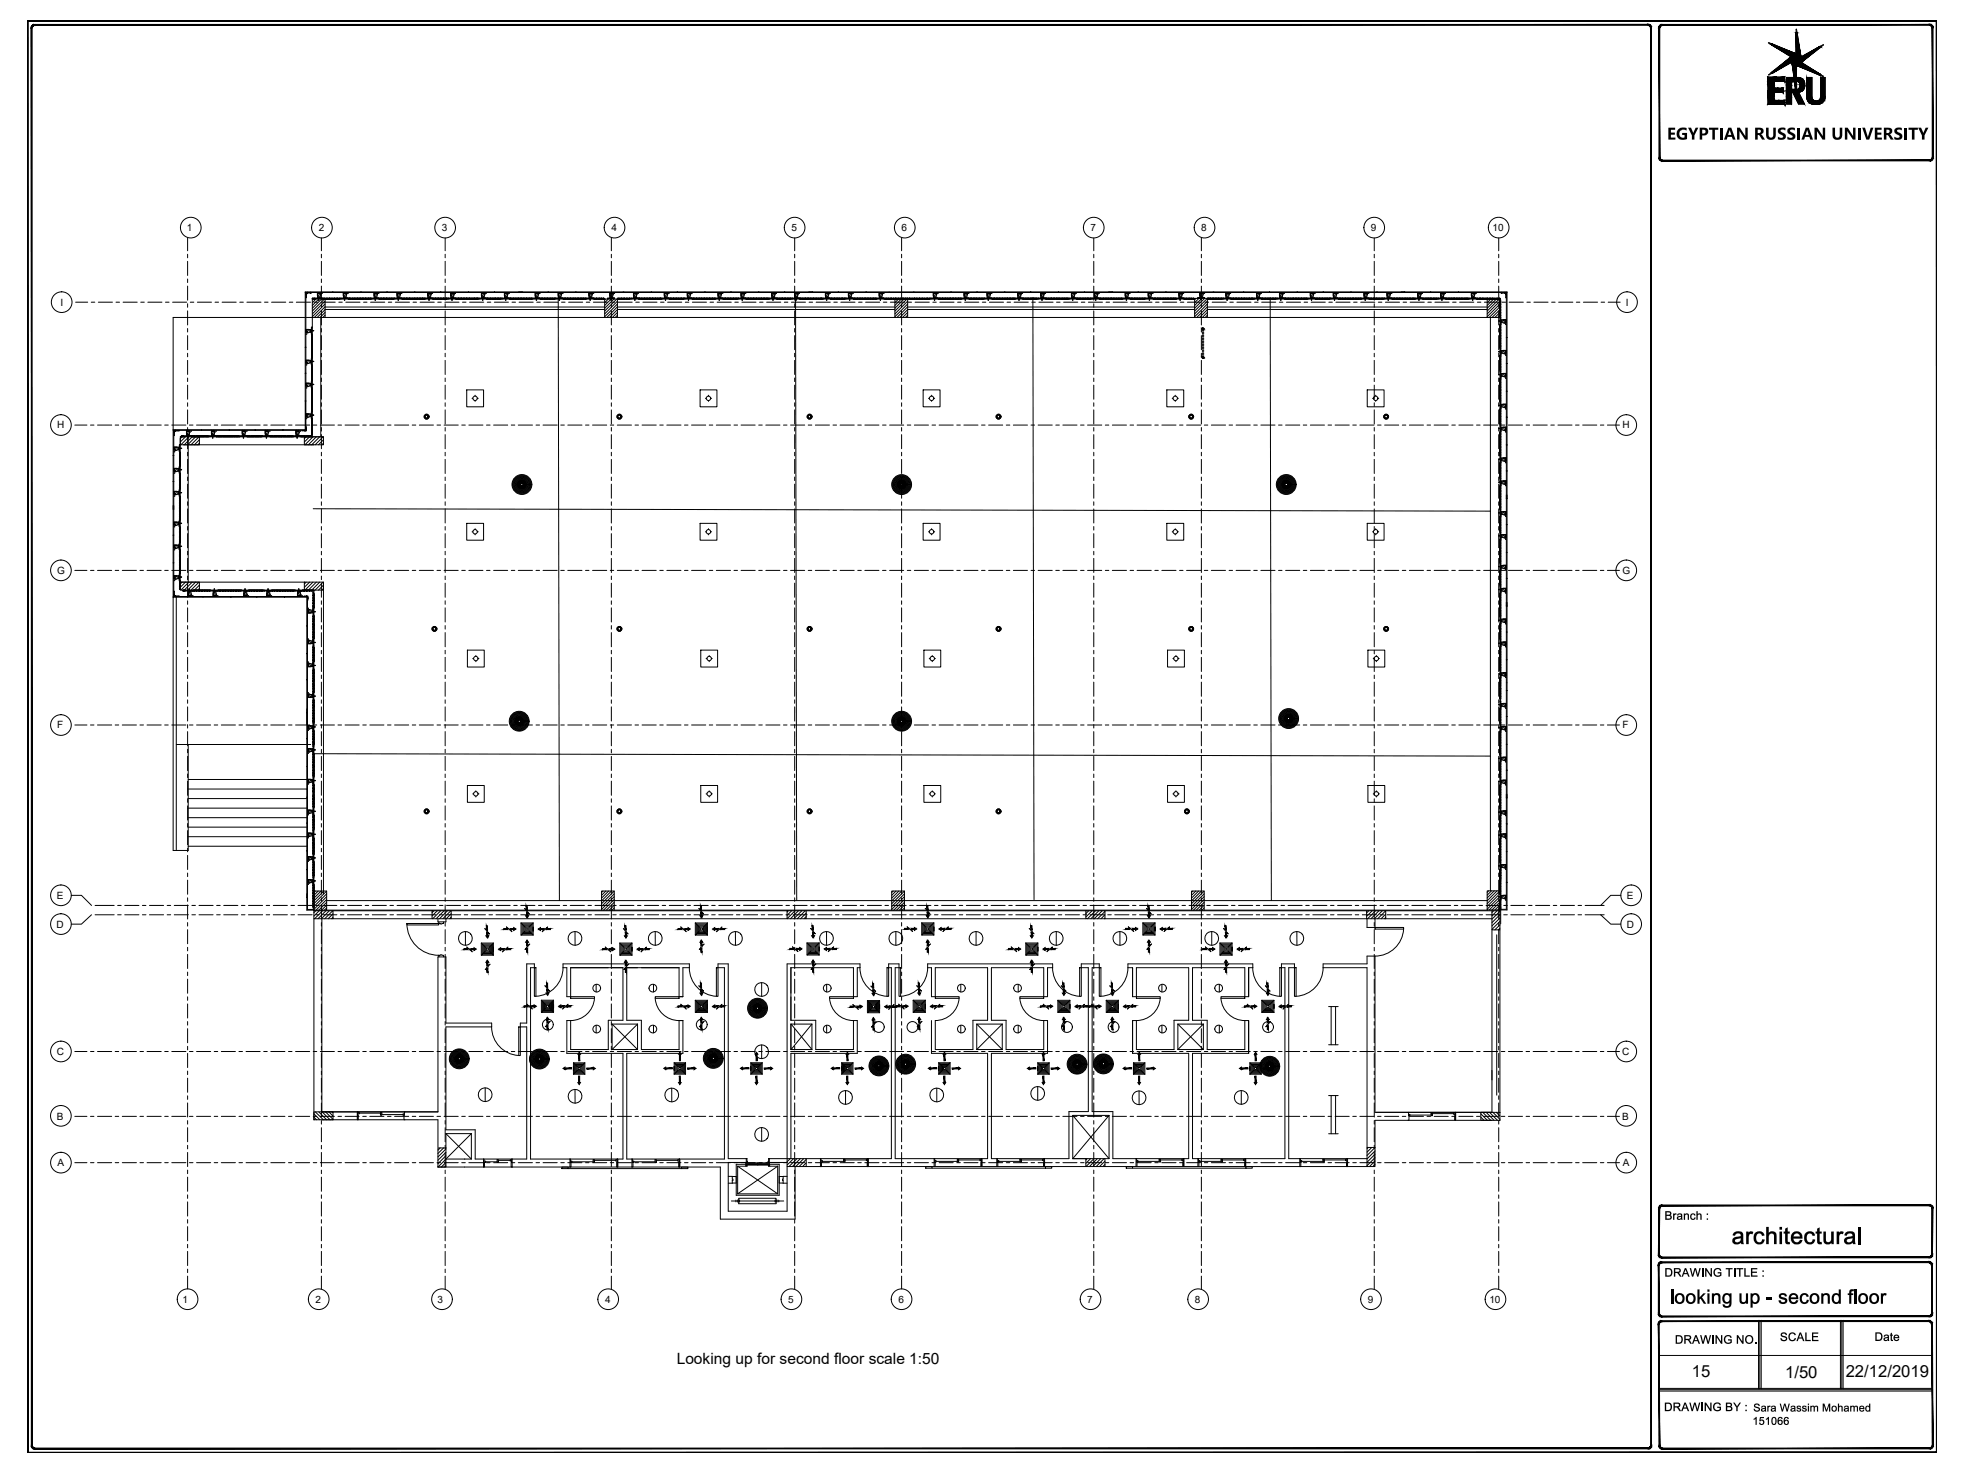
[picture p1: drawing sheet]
<svg xmlns="http://www.w3.org/2000/svg" width="1219mm" height="914mm" viewBox="0 0 1219 914" stroke-linecap="round" stroke-linejoin="round" font-family="sans-serif">
<defs><g id="words">
<g font-size="10.3">
<text x="1050" y="855">15</text>
<text x="1108" y="855">1/50</text>
<text x="1146" y="855">22/12/2019</text>
</g>
<text font-size="9.7" x="420" y="847">Looking up for second floor scale 1:50</text>
<g font-size="6.2">
<text x="116" y="143">1</text>
<text x="198" y="143">2</text>
<text x="274" y="143">3</text>
<text x="380" y="143">4</text>
<text x="491" y="143">5</text>
<text x="560" y="143">6</text>
<text x="677" y="143">7</text>
<text x="746" y="143">8</text>
<text x="851" y="143">9</text>
<text x="927" y="143">10</text>
<text x="38" y="190">I</text>
<text x="1009" y="190">I</text>
<text x="35" y="266">H</text>
<text x="1007" y="266">H</text>
<text x="36" y="356">G</text>
<text x="1007" y="356">G</text>
<text x="35" y="452">F</text>
<text x="1007" y="452">F</text>
<text x="35" y="558">E</text>
<text x="1010" y="558">E</text>
<text x="35" y="576">D</text>
<text x="1010" y="576">D</text>
<text x="35" y="655">C</text>
<text x="1007" y="655">C</text>
<text x="35" y="695">B</text>
<text x="1007" y="695">B</text>
<text x="36" y="724">A</text>
<text x="1007" y="724">A</text>
<text x="113" y="809">1</text>
<text x="196" y="809">2</text>
<text x="272" y="809">3</text>
<text x="376" y="809">4</text>
<text x="489" y="809">5</text>
<text x="558" y="809">6</text>
<text x="675" y="809">7</text>
<text x="742" y="809">8</text>
<text x="849" y="809">9</text>
<text x="925" y="809">10</text>
</g>
</g></defs>
<!-- layer: H -->
<g fill="#000" stroke="#000" stroke-width=".62">
<path d="M1101 50h1zM1101 57h1zM1115 56h4zM1116 56h3zM1129 46h1z"/>
<path d="M17 13h1185zM17 13h1185zM1202 13v889zM1202 13v889zM17 902h1185zM17 902h1185zM17 13v889zM17 13v889z"/>
<path d="M19 17l1 880v-880zM19 17l1 880h-1z"/>
<path d="M21 15h1v1zM21 15l1 1zM21 15v1zM21 15v1zM20 16l1-1v1zM20 16h1zM20 16v1zM20 17h-1zM19 17h1z"/>
<path d="M22 16h1001v-1zM22 15h1001l-1001 1z"/>
<path d="M1025 16v1zM1024 17h1v-1zM1025 16l-1 1zM1025 16l-1 1zM1024 15v1zM1024 15v1zM1024 15v1zM1024 15v1zM1023 15v1zM1023 15v1z"/>
<path d="M1030 17v81v-81zM1030 17v81z"/>
<path d="M1031 15h1v1zM1031 15l1 1zM1031 15l1 1zM1031 15l1 1zM1030 16l1-1v1zM1030 16h1zM1030 16h1h-1zM1030 16h1zM1030 16l1 1h-1zM1030 17h1z"/>
<path d="M1032 16h166v-1zM1032 15h166l-166 1z"/>
<path d="M1200 17h-1zM1199 17h1zM1200 16l-1 1zM1199 17l1-1zM1199 16h1l-1 1zM1199 16v1zM1199 15v1zM1199 15v1zM1198 15l1 1zM1198 15l1 1zM1198 15v1zM1198 15v1z"/>
<path d="M1100 27v1l15 5zM1100 28l15 5v1zM1115 20v13v1zM1115 20v14z"/>
<path d="M1100 27v1zM1100 27v1z"/>
<path d="M1100 28l4 1zM1100 28l4 1h-2z"/>
<path d="M1102 29l13 5-11-5zM1102 29l13 5h-5z"/>
<path d="M1100 45l12-6h-4zM1100 45l8-6z"/>
<path d="M1109 38l3 1v-1zM1108 39l1-1 3 1z"/>
<path d="M1115 20l2 9zM1115 20l2 9h-2z"/>
<path d="M1115 20l3 15-2-15zM1115 20l3 15v1zM1118 35v1l12-7zM1118 36l12-7z"/>
<path d="M1115 29l3 5-1-5zM1115 29l3 5h-3z"/>
<path d="M1110 34l8 1v-1zM1110 34l8 1h-6z"/>
<path d="M1112 35l6 1v-1zM1112 36v-1l6 1z"/>
<path d="M1113 39l7 1-2-1zM1113 39l7 1h-7z"/>
<path d="M1112 38l6 1v-1zM1112 38l6 1h-5z"/>
<path d="M1112 36l6 2 4-2zM1109 38l3-2 6 2z"/>
<path d="M1119 35l3 1v-1zM1118 36l1-1 3 1z"/>
<path d="M1122 35l8-6zM1119 35l11-6-8 6z"/>
<path d="M1118 39l12-10zM1117 39l13-10-12 10zM1117 39l13 7-12-7zM1117 39l13 7v1z"/>
<path d="M1098 50h3zM1098 50h3z"/>
<path d="M1098 50h3zM1098 50h3z"/>
<path d="M1098 50h3zM1098 50h3zM1098 50h3zM1098 50h3z"/>
<path d="M1098 50h3zM1098 50h3zM1098 50h3zM1098 50h3zM1098 50h3zM1098 50h3z"/>
<path d="M1098 50h3zM1098 50h3zM1098 50h3zM1098 50h3zM1098 50h3zM1098 50h3z"/>
<path d="M1098 50h3zM1098 50h3z"/>
<path d="M1098 50h3zM1098 50h3z"/>
<path d="M1098 55h3zM1098 55h3z"/>
<path d="M1098 55h3zM1098 55h3z"/>
<path d="M1098 55h3zM1098 55h3z"/>
<path d="M1098 55h3zM1098 55h3z"/>
<path d="M1098 55h3zM1098 55h3z"/>
<path d="M1098 55h3zM1098 55h3z"/>
<path d="M1098 55h3zM1098 55h3z"/>
<path d="M1098 57h3zM1098 57h3z"/>
<path d="M1098 57h3zM1098 57h3z"/>
<path d="M1098 57h3zM1098 57h3z"/>
<path d="M1098 57h3zM1098 57h3zM1098 57h3zM1098 57h3z"/>
<path d="M1098 57h3zM1098 57h3z"/>
<path d="M1098 57h3zM1098 57h3z"/>
<path d="M1098 57h3zM1098 57h3z"/>
<path d="M1098 57h3zM1098 57h3z"/>
<path d="M1097 56l1 8v-8zM1097 56l1 8-1 1zM1098 64l-1 1 6-1zM1097 65l6-1v1zM1103 64v1l4-1zM1103 65l4-1 1 1zM1107 64l1 1zM1107 64h1v1zM1107 63v1h1zM1107 63l1-1v2zM1104 63h3l1-1zM1104 62h4l-4 1zM1101 63h3v-1zM1101 63l3-1zM1101 60v3v-1zM1101 60v2zM1101 57v3zM1101 57v3zM1101 57h3zM1101 57h3zM1104 57h2zM1104 57h2h1zM1106 56l1 1zM1106 56h1v1zM1106 55v1h1zM1106 55h1v1zM1104 55h3zM1104 55h3h-3zM1101 55h3zM1101 55h3zM1101 53v2zM1101 53v2zM1101 50v3zM1101 50v3zM1101 50h3zM1101 50h3zM1104 50h3zM1104 50h3h1zM1107 49l1 1zM1107 49h1v1zM1107 48v1h1zM1108 48v1l-1-1zM1103 48h4h1zM1103 48h5h-5zM1098 48h5zM1097 48h6h-5zM1097 48l1 8v-8zM1097 48l1 8h-1z"/>
<path d="M1100 45l12-10zM1100 45l12-10h1zM1100 28l12 7h1zM1100 27l13 8-13-7z"/>
<path d="M1101 51v-1zM1101 51v2zM1101 51v2zM1101 53v1zM1101 53v1zM1101 54v1zM1101 54v1z"/>
<path d="M1101 57v1zM1101 57v1zM1101 58v2zM1101 58v2zM1101 60v2zM1101 60v2z"/>
<path d="M1098 50h3zM1098 50h3zM1098 50h3zM1098 50h3z"/>
<path d="M1098 50h3zM1098 50h3zM1098 50h3zM1098 50h3z"/>
<path d="M1098 50h3zM1098 50h3zM1098 50h3zM1098 50h3zM1098 50h3zM1098 50h3zM1098 50h3zM1098 50h3z"/>
<path d="M1098 50l3 1zM1098 50l3 1z"/>
<path d="M1098 51h3zM1098 51h3h-3z"/>
<path d="M1098 51l3 2v-2zM1098 51l3 2h-3z"/>
<path d="M1098 53l3 1v-1zM1098 53l3 1h-3z"/>
<path d="M1098 54l3 1v-1zM1098 54l3 1h-3z"/>
<path d="M1098 55h3zM1098 55h3zM1098 55h3zM1098 55h3zM1098 55h3zM1098 55h3zM1098 55h3zM1098 55h3z"/>
<path d="M1098 55h3zM1098 55h3zM1098 55h3zM1098 55h3z"/>
<path d="M1098 55h3zM1098 55h3z"/>
<path d="M1098 57h3zM1098 57h3z"/>
<path d="M1098 57h3zM1098 57h3zM1098 57h3zM1098 57h3zM1098 57h3zM1098 57h3z"/>
<path d="M1098 57h3zM1098 57h3zM1098 57h3zM1098 57h3zM1098 57h3zM1098 57h3zM1098 57h3zM1098 57h3z"/>
<path d="M1098 57h3zM1098 57h3z"/>
<path d="M1098 57l3 1v-1zM1098 57l3 1h-3z"/>
<path d="M1098 58l3 2v-2zM1098 58l3 2h-3z"/>
<path d="M1098 60l3 2v-2zM1098 60l3 2h-3z"/>
<path d="M1098 50h3zM1098 50h3z"/>
<path d="M1098 50h3zM1098 50h3z"/>
<path d="M1098 50h3zM1098 50h3z"/>
<path d="M1098 55h3zM1098 55h3z"/>
<path d="M1098 57h3zM1098 57h3z"/>
<path d="M1098 57h3zM1098 57h3z"/>
<path d="M1098 57h3zM1098 57h3zM1098 57h3zM1098 57h3zM1098 57h3zM1098 57h3z"/>
<path d="M1101 50h7zM1101 50h7z"/>
<path d="M1101 50h7zM1101 50h7z"/>
<path d="M1101 50h7zM1101 50h7z"/>
<path d="M1101 50h7zM1101 50h7zM1101 50h7zM1101 50h7z"/>
<path d="M1101 57h5zM1101 57h5z"/>
<path d="M1101 57h5zM1101 57h5z"/>
<path d="M1101 57h5zM1101 57h5zM1101 57h5zM1101 57h5z"/>
<path d="M1101 55h1zM1101 55h1zM1102 55h2h-2zM1102 55h2z"/>
<path d="M1098 55h3zM1098 55h3zM1098 55h3zM1098 55h3z"/>
<path d="M1098 55h3zM1098 55h3z"/>
<path d="M1098 55h4zM1098 55h4z"/>
<path d="M1101 57h1zM1101 57h3z"/>
<path d="M1101 50h1zM1101 50h1z"/>
<path d="M1098 55h6zM1098 55h6z"/>
<path d="M1104 55h3zM1104 55h3zM1106 55l1 1v-1zM1106 55l1 1h-1zM1106 56l1 1v-1zM1106 56l1 1zM1104 57h3h-1zM1104 57h2h-2z"/>
<path d="M1102 57h2zM1102 57h2zM1101 57h1zM1101 57h1z"/>
<path d="M1101 50h3zM1101 50h1z"/>
<path d="M1102 50h2zM1102 50h2zM1101 50h1zM1101 50h1z"/>
<path d="M1098 55l8 1v-1zM1098 55l8 1h-8z"/>
<path d="M1098 56h8zM1098 56h8z"/>
<path d="M1098 56l8 1v-1zM1098 56l8 1h-8z"/>
<path d="M1098 48l10 1v-1zM1098 48l10 1h-10z"/>
<path d="M1098 49l10 1v-1zM1098 49l10 1h-10z"/>
<path d="M1104 50h4h-1zM1104 50h3h-3z"/>
<path d="M1109 48h6zM1109 48h6zM1109 48h6zM1109 48h6z"/>
<path d="M1109 56h3zM1109 56h3z"/>
<path d="M1109 50h3zM1109 50h3z"/>
<path d="M1109 50l3 1v-1zM1109 50l3 1h-3z"/>
<path d="M1109 51l3 2v-2zM1109 51l3 2h-3z"/>
<path d="M1109 53l3 2v-2zM1109 53l3 2h-3z"/>
<path d="M1109 55h3zM1109 55h3h-3z"/>
<path d="M1109 55l3 1zM1109 55l3 1z"/>
<path d="M1109 56h3zM1109 56h3z"/>
<path d="M1109 56h3zM1109 56h3z"/>
<path d="M1109 56h3zM1109 56h3z"/>
<path d="M1109 56h3zM1109 56h3zM1109 56h3zM1109 56h3z"/>
<path d="M1109 56l3 1v-1zM1109 56l3 1h-3z"/>
<path d="M1109 57l3 3v-3zM1109 57l3 3h-3z"/>
<path d="M1109 50h3zM1109 50h3zM1109 50h3zM1109 50h3z"/>
<path d="M1109 56h3zM1109 56h3z"/>
<path d="M1109 56h3zM1109 56h3zM1109 56h3zM1109 56h3z"/>
<path d="M1109 56h3zM1109 56h3z"/>
<path d="M1109 56h3zM1109 56h3z"/>
<path d="M1109 50h3zM1109 50h3zM1109 50h3zM1109 50h3z"/>
<path d="M1109 50h3zM1109 50h3zM1109 50h3zM1109 50h3z"/>
<path d="M1109 56h3zM1109 56h3z"/>
<path d="M1109 50h3zM1109 50h3zM1109 50h3zM1109 50h3z"/>
<path d="M1109 56h3zM1109 56h3zM1109 56h3zM1109 56h3z"/>
<path d="M1109 56h3zM1109 56h3z"/>
<path d="M1109 56h3zM1109 56h3z"/>
<path d="M1109 56h3zM1109 56h3z"/>
<path d="M1109 56h3zM1109 56h3z"/>
<path d="M1112 56h7zM1112 56h7z"/>
<path d="M1109 50h4zM1109 50h3z"/>
<path d="M1113 55v1l1-1zM1113 56l1-1 1 1zM1114 50v5l1 1zM1114 50l1 6-1-6zM1113 50h1zM1113 50h1h-1z"/>
<path d="M1112 39l2 9zM1113 38l1 10-2-9zM1100 46l12-7 1-1zM1100 45l13-7-13 8z"/>
<path d="M1109 56h5zM1109 56h5z"/>
<path d="M1114 48h1zM1115 48h1z"/>
<path d="M1114 50l1 5zM1114 50l1 5-1-5zM1113 50h1zM1113 50h1h-1z"/>
<path d="M1114 50h1zM1114 50h2z"/>
<path d="M1114 50l1 5v-5zM1114 50l1 5z"/>
<path d="M1113 40l2 8v-8zM1113 40l2 8h-1zM1111 48h4z"/>
<path d="M1115 50v5v-5zM1115 50v5z"/>
<path d="M1116 50l-1 1zM1115 50h1l-1 1zM1115 50v6v-5zM1115 50v6z"/>
<path d="M1116 50h4zM1116 50h4z"/>
<path d="M1113 57l7 7-4-7zM1113 57l7 7h-3z"/>
<path d="M1109 48h8zM1109 48h8z"/>
<path d="M1113 57h4zM1113 57h3z"/>
<path d="M1109 48l9 1zM1109 48l9 1z"/>
<path d="M1113 57h5zM1113 57h4z"/>
<path d="M1109 49h10zM1109 49h10z"/>
<path d="M1113 57h5zM1113 57h5z"/>
<path d="M1109 49h10zM1109 49h10h-10z"/>
<path d="M1113 56h6zM1113 56h6z"/>
<path d="M1113 56h6zM1113 56l5 1z"/>
<path d="M1112 56h7zM1112 56h7z"/>
<path d="M1112 56h7zM1112 56h7z"/>
<path d="M1112 56h7zM1112 56h7z"/>
<path d="M1112 56h7zM1112 56h7z"/>
<path d="M1112 56h7zM1112 56h7z"/>
<path d="M1109 49l11 1-1-1zM1109 49l11 1h-11z"/>
<path d="M1109 56h10zM1109 56h10z"/>
<path d="M1115 56h4zM1115 56h4zM1114 56h5z"/>
<path d="M1116 56h4zM1116 56h3zM1115 56h4z"/>
<path d="M1109 50h11zM1109 50h11z"/>
<path d="M1114 50h6zM1114 50h6z"/>
<path d="M1116 50h4zM1116 50h4z"/>
<path d="M1116 55h4zM1116 55h4z"/>
<path d="M1116 55h4zM1116 56h4z"/>
<path d="M1116 50l4 1zM1116 50l4 1z"/>
<path d="M1117 55h3zM1117 55h3h-4z"/>
<path d="M1116 51h4zM1116 51h4z"/>
<path d="M1117 51h3zM1117 51h3z"/>
<path d="M1117 55h3zM1117 55h3z"/>
<path d="M1117 54h3zM1117 54l3 1z"/>
<path d="M1117 51h3zM1117 51h3z"/>
<path d="M1117 51l3 1zM1117 51l3 1z"/>
<path d="M1117 52h3zM1117 52h3h-3z"/>
<path d="M1117 54h3zM1117 54h3z"/>
<path d="M1117 54h3zM1117 54h3h-3z"/>
<path d="M1117 52h3zM1117 52h3z"/>
<path d="M1117 52l3 1v-1zM1117 52l3 1h-2z"/>
<path d="M1118 53h2zM1118 53h2h-2z"/>
<path d="M1118 53h2zM1118 53h2z"/>
<path d="M1118 53l2 1v-1zM1118 53l2 1h-3z"/>
<path d="M1115 40l15 6-10-6zM1115 40l15 6z"/>
<path d="M1122 48l3 12v-12zM1122 48l3 12h-3z"/>
<path d="M1115 41l15 6v-1zM1115 40l15 6-15-5zM1115 40v8v-7zM1115 40v8z"/>
<path d="M1129 46h1zM1129 46h1z"/>
<path d="M1129 46h1zM1129 46h1zM1129 46h1z"/>
<path d="M1129 46h1zM1129 46h1z"/>
<path d="M1129 46h1zM1129 46h1z"/>
<path d="M1130 48l3 12v-12zM1130 48l3 12h-3z"/>
<path d="M1098 63h3zM1098 63h3z"/>
<path d="M1098 63h3zM1098 63h3z"/>
<path d="M1098 63h3zM1098 63h3z"/>
<path d="M1098 63h3zM1098 63h3z"/>
<path d="M1098 63h3zM1098 63h3z"/>
<path d="M1098 63h3zM1098 63h3z"/>
<path d="M1098 63h3zM1098 63h3z"/>
<path d="M1098 63h3zM1098 63h3z"/>
<path d="M1098 62h3zM1098 62h3h-3z"/>
<path d="M1098 62h3zM1098 62h3zM1098 62h3zM1098 62h3zM1098 62h3zM1098 62h3zM1098 62h3zM1098 62h3z"/>
<path d="M1098 62l3 1zM1098 62l3 1zM1098 63h3zM1098 63h3z"/>
<path d="M1098 63h3zM1098 63h3z"/>
<path d="M1098 63h3zM1098 63h3z"/>
<path d="M1098 63h3zM1098 63h3zM1098 63h3zM1098 63h3z"/>
<path d="M1101 62v1zM1101 62v1zM1101 62l1 1zM1101 62l1 1zM1102 62l2 1h-2zM1102 62l2 1v-1z"/>
<path d="M1098 63h3zM1098 63h3z"/>
<path d="M1098 63h4zM1098 63h4z"/>
<path d="M1098 63h6zM1098 63h6z"/>
<path d="M1104 62v1l4-1zM1104 63l4-1-1 1zM1108 62l-1 1 1 1zM1107 63l1 1zM1107 64l1 1v-1zM1107 64l1 1zM1103 65h5l-1-1zM1103 64h4l-4 1zM1098 65h5v-1zM1098 65v-1h5zM1098 56v9v-1zM1098 56v8zM1098 48v8zM1098 48v8zM1098 48h5zM1098 48h5zM1103 48h5zM1103 48h5h-1zM1108 48h-1l1 1zM1107 48l1 1zM1107 49l1 1v-1zM1107 49l1 1z"/>
<path d="M1098 63l10 1v-1zM1098 63l10 1h-10z"/>
<path d="M1098 64h10zM1098 64h10h-10z"/>
<path d="M1109 60l3 4v-4zM1109 60l3 4h-3z"/>
<path d="M1122 60h3zM1122 60h3z"/>
<path d="M1122 62h3zM1122 62h3z"/>
<path d="M1122 60l3 1v-1zM1122 60l3 1h-3z"/>
<path d="M1122 61h3zM1122 61h3z"/>
<path d="M1122 61h3zM1122 61h3z"/>
<path d="M1122 61l3 1zM1122 61l3 1h-3z"/>
<path d="M1122 62h3zM1122 62h3z"/>
<path d="M1122 62h4zM1122 62h4z"/>
<path d="M1122 62l4 1zM1122 62l4 1z"/>
<path d="M1122 63h5zM1122 63h5z"/>
<path d="M1122 63h5zM1122 63h5z"/>
<path d="M1122 63h5zM1122 63h5z"/>
<path d="M1125 65h4zM1125 65h3z"/>
<path d="M1130 62h3zM1130 62h3z"/>
<path d="M1124 64h6zM1124 64l5 1z"/>
<path d="M1124 64h6h1zM1124 64h6z"/>
<path d="M1123 63l8 1 1-1zM1123 63l8 1h-7z"/>
<path d="M1122 63h10zM1122 63h10h-9z"/>
<path d="M1128 63h4zM1128 63h4z"/>
<path d="M1128 63h4zM1128 63h4z"/>
<path d="M1129 63h3zM1128 63h4z"/>
<path d="M1129 62h3zM1129 63h3z"/>
<path d="M1130 62h3zM1130 62h2h-3z"/>
<path d="M1130 62h3zM1130 62h3h-3z"/>
<path d="M1130 61h3zM1130 61h3z"/>
<path d="M1130 61l3 1v-1zM1130 61l3 1h-3z"/>
<path d="M1130 61h3zM1130 61h3h-3z"/>
<path d="M1130 60h3zM1130 60h3z"/>
<path d="M1130 60l3 1v-1zM1130 60l3 1h-3z"/>
<path d="M1030 98v1zM1030 98v1zM1030 99h1h-1zM1031 99h-1zM1030 99h1v1zM1031 99v1zM1031 99v1zM1031 99v1zM1032 99v1h-1zM1032 99v1z"/>
<path d="M1032 99v1l166-1zM1032 100l166-1v1z"/>
<path d="M1198 99v1zM1198 99v1zM1198 99l1 1h-1zM1198 99l1 1zM1199 99h1zM1199 99h1zM1199 99l1-1zM1199 98v1l1-1zM1199 98h1zM1199 98h1z"/>
<path d="M1199 17v81h1zM1199 17h1v81z"/>
<path d="M1030 750v29v-29zM1030 750v29h-1z"/>
<path d="M1031 748h1v1zM1031 748l1 1zM1031 748l1 1zM1031 748l1 1zM1030 749l1-1v1zM1030 749h1zM1030 749h1h-1zM1030 749h1zM1030 749h1l-1 1zM1030 750l1-1z"/>
<path d="M1032 749h166v-1zM1032 748h166l-166 1z"/>
<path d="M1200 750h-1zM1199 750h1zM1200 749l-1 1zM1199 749v1l1-1zM1199 749h1h-1zM1199 748v1zM1199 748v1zM1198 748l1 1zM1198 748l1 1zM1198 748v1zM1198 748v1z"/>
<path d="M1029 779h1zM1030 779v1zM1030 779v1zM1030 780v-1v1zM1030 779v1zM1030 780l1 1zM1030 780l1 1zM1031 780v1zM1031 780v1zM1031 780l1 1zM1031 780l1 1z"/>
<path d="M1199 750v29h1zM1199 750h1v29z"/>
<path d="M1032 780v1l165-1zM1032 781l165-1v1z"/>
<path d="M1031 783h1v1zM1031 783l1 1zM1030 784h1zM1030 784h1zM1030 784v1zM1030 785l-1 1zM1029 786l1-1z"/>
<path d="M1032 783v1l165-1zM1032 784l165-1v1z"/>
<path d="M1197 780l1 1h-1zM1197 780l1 1zM1198 780v1zM1198 780v1zM1198 780h1zM1198 780h1zM1199 779v1zM1199 779h1l-1 1zM1199 779h1zM1199 779h1zM1199 779h1z"/>
<path d="M1200 785v1h-1zM1199 785v1l1-1zM1199 784v1zM1199 785v-1zM1199 784v1zM1199 784v1zM1198 784h1zM1198 784h1zM1198 783v1zM1198 783v1zM1197 783l1 1zM1197 783l1 1z"/>
<path d="M1199 786l1 29v-29zM1199 786l1 29h-1z"/>
<path d="M1029 815h1v1zM1030 815v1zM1030 816v1zM1030 816v1zM1030 817v-1l1 1zM1030 816l1 1zM1031 817h1h-1zM1031 817h1z"/>
<path d="M1029 786v29h1zM1029 786h1v29z"/>
<path d="M1031 820h1zM1031 820h1zM1030 821l1-1v1zM1030 821h1zM1030 821v1zM1030 822v-1zM1030 822h-1zM1029 822h1z"/>
<path d="M1197 817h1zM1197 817h1zM1198 817h1zM1198 817h1zM1199 816h1h-1zM1199 816h1zM1199 816l1-1zM1199 815v1l1-1z"/>
<path d="M1032 817h165zM1032 817h165h-165z"/>
<path d="M1029 822l1 75v-75zM1029 822l1 75z"/>
<path d="M1032 820h165zM1032 820h165h-165z"/>
<path d="M1200 822h-1zM1199 822h1zM1199 821v1zM1199 821v1v-1zM1198 820l1 1zM1198 820l1 1zM1198 820v1zM1198 820v1zM1197 820h1zM1197 820h1z"/>
<path d="M19 897h1v1zM20 897v1zM20 898v1zM20 898v1zM20 899v-1l1 1zM20 898l1 1zM21 899h1zM21 899h1z"/>
<path d="M22 899h1001zM22 899h1001z"/>
<path d="M1023 899h1h-1zM1023 899h1zM1023 899h1zM1023 899h1zM1024 899h1h-1zM1024 899h1zM1024 898h1zM1024 898h1zM1024 898h1zM1025 898h-1h1zM1025 898v-1v1zM1025 897v1v-1z"/>
<path d="M1025 17v880zM1025 17v880z"/>
<path d="M1030 897v1zM1030 897v1zM1030 898h1l-1 1zM1031 898l-1 1zM1030 899l1-1v1zM1031 898v1z"/>
<path d="M1032 899h166zM1032 899h166z"/>
<path d="M1198 899h1zM1198 899h1zM1199 898h1zM1199 898h1zM1199 898h1zM1199 898h1zM1199 898l1-1zM1199 897v1l1-1z"/>
<path d="M1199 822v75h1zM1199 822h1v75z"/>
</g>
<g fill="none" stroke="#000" stroke-width=".62">
<path d="M1111 39h.1M1101 55h.1M1101 57h.1M1101 50h.1M1112 56h.1M1113 56h-1v-6h1h-1v6h3M1114 48h-5v16h3v-8M1115 48a4 4 0 0 1 5 5M1115 56h.1M1116 50a2.7 2.7 0 0 1 1 3 2.7 2.7 0 0 1-2 3M1116 50h-1M1116 50a2.9 2.9 0 0 1 2 3 2.9 2.9 0 0 1-3 3"/>
<path d="M1117 54h.1M1120 53l-1 3-3 1 4 7h-3l-4-8M1120 53a4 4 0 0 1-3 4l3 8h-4l-4-8v8h-3v-17h5l-2-10-14 8 14-11-14-9 17 7v-15l3 17 14-7-14 11 14 8-17-6v7a4 4 0 0 1 5 5M1101 62h.1M1101 63h.1M1101 62v1M1130 60l-1 2-1 1M1130 60v-12h3v12a5 5 0 0 1-7 5 5 5 0 0 1-5-5v-12h4v13l1 1 2 1M1130 60v-12h3v12a4 4 0 0 1-5 5 5 5 0 0 1-6-3v-14h3v12a2.7 2.7 0 0 0 3 3M1092 820v42M1093 820v42M1142 820v42"/>
<path d="M1143 820v42M1144 820v42M1030 841h169M1030 863h169M1030 862h169M1030 864h169"/>
</g>
<g fill="#000">
<path d="M1048 79h2l1 4 2-4h1l-2 5v3h-2v-3zM1068 79h1v8h-1zM1116 79h1v8h-1zM1154 79h1v8h-1zM1156 79h2l2 6 1-6h2l-3 8h-1zM1182 79h2v8h-2zM1191 79h2l1 4 1-4h2l-2 5v3h-2v-3zM1036 79h4v2h-3v1h3v2h-3v1h3v2h-4zM1042 80l2-1h3v2l-2-1-2 1-1 2 1 2h2l1-1h-2v-1h3v3l-3 1-2-1-1-3zM1061 79h6v2h-2v6h-2v-6h-2zM1078 79h2l3 6v-6h2v8h-2l-3-6v6h-2zM1096 79h2v5l1 1h1l1-1v-5h1v5l-1 2-2 1-2-1-1-2z"/>
<path d="M1104 80l2-1h2v2l-2-1-1 1 4 3v1l-2 2-3-1v-1l1 1 2-1-3-2v-2zM1110 80l2-1h2v2l-2-1-1 1 3 3v1l-1 1h-3v-1l1 1 2-1-1-1-2-1zM1126 79h2l4 6v-6h1v8h-2l-3-6v6h-2zM1138 79h1v5l1 1h1l1-1v-5h2v5l-1 2-3 1-2-1v-2zM1145 79h2l3 6v-6h2v8h-2l-3-6v6h-2zM1164 79h4v2h-3v1h3v2h-3v1h3v2h-4zM1176 80l2-1h3v2l-2-1-1 1 3 3v2h-1h-4v-1l2 1 1-1-3-3zM1185 79h6v2h-3v6h-1v-6h-2zM1039 753v1l1-1h1v1h-1l-1 3zM1045 753h1v1l1-1 1 1v3l-1-3h-1v3h-1zM1050 754l1-1 1 1 1 1-2-1-1 1 1 2 2-1-1 1h-1h-1l-1-1zM1053 752h1v2l1-1 1 1v3l-1-3h-1v3h-1z"/>
<path d="M1084 765h1v1l2-2 1 1v1h-1l-1 1v5h-2zM1090 765l2-1 3 2v1h-1l-1-1h-1h-1l-1 2 1 2 1 1h1l1-2h1l-1 3-2 1-3-2v-3zM1096 762h2v3l2-1 3 2v6h-2v-5l-1-1h-1l-1 1v5h-2zM1108 763l2-1v3h1v1h-1v5h1v1h-2l-1-1v-5h-1v-1h1zM1121 765l3-1 2 2 1 1h-2l-1-1h-1l-1 2v2l1 1h2v-2h2l-1 2-1 1h-3l-1-1-1-3zM1128 763l2-1v3h1v1h-1v4l1 1v1h-2l-1-1v-5h-1v-1h1zM1132 765h1l1 5 1 1 1-1 1-5h1v7h-1v-1l-2 2-2-1-1-2zM1140 765h2l-1 1 2-2 2 1-1 1h-1l-1 1v5h-2zM1153 762h2v10h-2zM1049 787h1l1 5 1-5h1l1 5 1-5h1l-2 6-2-5-1 5h-1zM1057 787v6zM1059 787l3 4v-4h1v6h-1l-3-5v5z"/>
<path d="M1064 788l2-1h2l1 2h-1l-1-1h-2v1v1v2h2l1-1h-2v-1h3v2l-2 1-3-1v-2zM1071 787h5v1h-2v5h-1v-5h-2zM1076 787h1v6h-1zM1078 787h4v1h-2v5v-5h-2zM1083 787h1v5h2v1h-3zM1087 787h4v1h-3v1h3v1h-3v2h3v1h-4zM1037 800h2v9h-2zM1054 800h1v5l2-2h2l-2 2 2 4h-1l-2-3-1 1v2h-1zM1063 803h1v1l2-1h2v6h-1v-4l-1-1h-1l-1 1v4h-1zM1080 803h1v4l1 1 2-1v-4h1v6h-1v-1l-2 2-2-1zM1097 805h3v2h-3zM1105 804l2-1h2v2h-1l-1-1h-1v1l3 1 1 2-1 1-2 1-2-1-1-2h1l1 1h2l-3-2z"/>
<path d="M1118 803h2l2 1 1 1h-1l-1-1h-1h-1v2v2h1h1l1-1h1l-1 2h-2l-2-1-1-3zM1131 803h1v1l1-1h3v6h-1v-4l-1-1h-1l-1 1v4h-1zM1148 801l3-1v2h-2v1h1v1h-1v5h-1v-5h-1v-1h1zM1151 800h1v9h-1zM1168 803h1v1l1-1h1v1h-1l-1 1v4h-1zM1055 829h1l1 4 1-4h1l1 4 1-4h1l-1 5h-1l-1-4-1 4h-1zM1063 829h1v5h-1zM1065 829h1l2 4v-4h1v5h-1l-2-4v4h-1zM1071 829h2h1l1 1-1 1-1-2-1 1-1 2 1 1 1 1 1-1v-1h-1v-1h2v2l-2 1h-2l-1-2zM1078 829h1l3 4v-4v5l-3-4v4h-1zM1089 833h1v1h-1zM1106 828l2-1 1 1v1h-1v-1h-2l3 2v1v1l-2 1-1-1-1-1h1l1 1 2-1-1-1-2-1z"/>
<path d="M1111 828l2-1 1 1 1 1h-1l-1-1h-1l-1 1v2l1 1h1l1-1h1l-1 1-2 1-1-1-1-2zM1121 827v5h3v1h-3zM1125 827h4v1h-3v1h3v1h-3v2h3v1h-4zM1174 828v-1v2h1h-1v3h1h-1v-3h-1zM1049 871l2 4 1-4h1l1 4 1-4-1 5h-1l-1-5-1 5h-1zM1056 871h1v5h-1zM1058 871h1l3 4v-4v5l-3-4v4h-1zM1064 871h3h1v1l-1-1-2 1-1 2 1 1h1h2v-1h-2v-1h2v2l-2 1-2-1-1-2zM1076 871h1l1 2 2-2h1l-2 3v2h-1v-2zM1089 872l2-1 1 1v1l-1-1-1 1 2 1v2h-2h-1v-1l1 1 2-1v-1l-3-1zM1097 873h1h1l-1 1v2h-1zM1105 871h1l1 4 1-4 1 4 1-4h1l-1 5h-1l-1-4-1 4h-1z"/>
<path d="M1116 873h1h1v1l-2-1 2 2v1h-2h-1v-1l1 1 1-1-2-1zM1119 873h1h1v1l-2-1 2 2v1h-1h-1v-1l1 1 1-1-2-1zM1124 873h2h1h1l1 3h-1v-3l-1 1v2h-1v-3l-1 1v2h-1zM1131 871h2l1 4 1-4h1v5h-1l1-4-2 4h-1l-1-4v4h-1zM1141 871h1v2h1h1v3h-1v-3l-1 1v2h-1zM1149 873h1h1h1h1v3l-1-3-1 1v2l-1-3-1 1v2zM1089 881l2-1v5h-1v-4h-1zM1093 880h2h-2v1h1l1 1v2l-1 1h-1l-1-1v-1h1l1 1 1-1-1-1h-2zM1096 881l2-1v5h-1v-4h-1z"/>
<path d="M1055 79h4l1 2v2l-3 1v3h-2zM1057 80v3h1l1-2z"/>
<path d="M1073 79h2l2 8h-1l-1-2h-3v2h-2zM1074 81l-1 3h2z"/>
<path d="M1090 79h3l1 1 1 2-2 1 3 4h-2l-2-3h-1v3h-1zM1091 80v3l2-1v-1z"/>
<path d="M1121 79h2l2 8h-1l-1-2h-2l-1 2h-2zM1122 81l-1 3h2z"/>
<path d="M1169 79h4l1 1 1 2-2 1 3 4h-2l-2-3h-1v3h-2zM1171 80v3l2-1v-1z"/>
<path d="M1034 752h2l2 1-1 1 1 2-1 1h-3zM1035 753v1h2l-1-1zM1035 755v1h2v-1z"/>
<path d="M1041 754l2-1 1 1 1 3h-4v-2h3l-1-1-2 1zM1042 756v1h1l1-2z"/>
<path d="M1059 753h1v1h-1zM1059 756h1v1h-1z"/>
<path d="M1076 765l4-1 2 1 1 7h-2a.8 .8 0 0 0-1 0 .8 .8 0 0 0-1 0h-2l-1-1-1-1 1-2h4a1.1 1.1 0 0 0 0-2 1.1 1.1 0 0 0-1 0h-1l-1 1h-1zM1077 769v1l1 1h1l1-1a.8 .8 0 0 0 1-1 .8 .8 0 0 0-1 0z"/>
<path d="M1105 765h1v7h-1zM1105 762h1v1h-1z"/>
<path d="M1113 765l3-1 2 1 1 4h-6l1 1 1 1h2v-1h2l-1 2-3 1-3-2v-3zM1114 766l-1 2h4l-1-2z"/>
<path d="M1146 765l2-1 3 1 1 7h-2a.8 .8 0 0 0-1 0h-3l-1-2 1-2h3a1.1 1.1 0 0 0 1-2 1.1 1.1 0 0 0-2 0h-1l-1 1h-1zM1147 769l-1 1 1 1h2l1-1a.8 .8 0 0 0 0-1 .8 .8 0 0 0-1 0z"/>
<path d="M1034 787h3l1 1v2l-1 2-3 1zM1035 788v4h1l1-1v-2z"/>
<path d="M1039 787l4 1v1l-1 1 2 3h-1l-2-3h-1v3h-1zM1040 788v1h3l-1-1z"/>
<path d="M1046 787h1l2 6h-1l-1-2h-2v2h-1zM1046 788v2h1z"/>
<path d="M1094 789h1v1h-1zM1094 792h1v1h-1z"/>
<path d="M1039 806a4 4 0 0 1 7 0 4 4 0 0 1-7 0zM1042 804l-1 2v2h1h2v-1v-2l-1-1z"/>
<path d="M1046 806a4 4 0 0 1 7 0 4 4 0 0 1-7 0zM1049 804l-1 1v2l1 1h1l1-1v-2l-1-1z"/>
<path d="M1060 803h1v6h-1zM1060 800h1v2h-1z"/>
<path d="M1070 804l1-1h2l1 1v-1h1v7l-2 2h-2l-1-1-1-1 3 1 1-1 1-1h-1h-2l-1-1-1-2zM1071 804v3v1h2l1-1v-2l-1-1z"/>
<path d="M1087 803h1v1l1-1h2l1 1v2v2l-1 1-2 1-1-1v3h-1zM1089 804l-1 3 1 1h1l1-1v-2l-1-1z"/>
<path d="M1111 804l3-1 2 1v3h-4v1h1h1l1-1h1l-1 2-2 1-2-1-1-3zM1112 804v1h3l-1-1z"/>
<path d="M1123 806a4 4 0 0 1 7 0 4 4 0 0 1-7 0zM1125 804v1v2l1 1h1l1-1v-2l-1-1z"/>
<path d="M1138 803h2l2 1-1-4h2v9h-1h-1h-2l-1-1-1-2zM1139 804v4h1h1v-1v-2l-1-1z"/>
<path d="M1153 806a4 4 0 0 1 7 0 4 4 0 0 1-7 0zM1156 804l-1 1v2l1 1h1l1-1v-2l-1-1z"/>
<path d="M1160 806a4 4 0 0 1 7 0 4 4 0 0 1-7 0zM1162 804v2v2h1h1l1-1v-2l-1-1z"/>
<path d="M1040 829h3l1 1 1 2-1 2h-4zM1041 830v3h2l1-1v-2h-1z"/>
<path d="M1046 829h3l1 2-2 1 2 2h-1l-1-2h-2v2zM1046 830v1h3v-1z"/>
<path d="M1052 829h1l2 5h-1v-1h-2l-1 1h-1zM1053 830l-1 2h2z"/>
<path d="M1083 831a3 3 0 0 1 6 0 3 3 0 0 1-6 0zM1084 832a2 2 0 0 0 4 0 2 2 0 0 0-4 0z"/>
<path d="M1117 827h1l2 6h-1v-2h-2l-1 2h-1zM1118 828l-1 2h1z"/>
<path d="M1164 827h3l1 1 1 2-1 2h-4zM1165 828v4l2-1 1-2z"/>
<path d="M1170 829l1-1 1 1 1 3h-4l1-1 2-1-1-1-2 1zM1170 831v1h1l1-1z"/>
<path d="M1176 829l1-1 2 1v2h-3l1 1 2-1-1 1-1 1-1-1-1-2zM1177 829l-1 1h2v-1z"/>
<path d="M1033 871h3l2 1v2l-1 2h-4zM1034 871v4h2l1-1v-2l-1-1z"/>
<path d="M1039 871h4v2l-1 1 2 2h-1l-2-2h-1v2h-1zM1040 871v2h2v-1v-1z"/>
<path d="M1046 871l3 5h-1l-1-2h-2l-1 2zM1046 871l-1 3h2z"/>
<path d="M1071 871h3h1v1v1v2v1h-4zM1072 871v2h2v-1zM1072 874v1h3l-1-1z"/>
<path d="M1083 872h1v1h-1zM1083 875h1v1h-1z"/>
<path d="M1094 873h2v3h-3l1-2h2l-1-1-2 1zM1094 875l1 1 1-1z"/>
<path d="M1100 880h2l1 1v2l-1 2-2-1v-1v-2zM1101 880l-1 3 1 1 1-1v-2v-1z"/>
<path d="M1100 873h2l1 3h-4l1-2h2l-1-1-2 1zM1100 875l1 1 1-1z"/>
<path d="M1112 873h2l1 3h-3v-2h2l-1-1-1 1zM1112 875l1 1 1-1z"/>
<path d="M1122 873h1v3h-1zM1122 871h1v1h-1z"/>
<path d="M1137 874a1.8 1.8 0 0 1 3 0 1.8 1.8 0 0 1-3 0zM1137 875a1.5 1.5 0 0 0 3 0 1.5 1.5 0 0 0-3 0z"/>
<path d="M1145 873h2l1 3h-3v-2h2l-1-1-1 1zM1146 875l-1 1h1l1-1z"/>
<path d="M1155 873h1h1v2h-2l1 1 1-1v1h-1h-2v-2zM1155 873v1h2l-1-1z"/>
<path d="M1158 873h2v-2h1v5h-3v-2zM1158 875a1.5 1.5 0 0 0 3 0 1.5 1.5 0 0 0-3 0z"/>
<path d="M1104 880h2h1v1h-1l-1-1-1 2 1-1 2 1v1l-1 1h-2l-1-3zM1104 883a1 1 0 0 0 2 0 1 1 0 0 0-2 0z"/>
<path d="M1108 880h1h1v1l-1-1-1 2 1-1 1 1v1v1h-2l-1-1v-2zM1108 883a1 1 0 0 0 2 0 1 1 0 0 0-2 0z"/>
</g>
<!-- layer: S-COLS -->
<g fill="none" stroke="#000" stroke-width=".62">
<path d="M194 186h.1M196 186l-2 2M198 186l-4 4M200 186l-6 5M201 186l-7 7M202 187l-8 8M202 189l-8 8M202 190l-7 7M202 192l-5 5M202 194l-3 3M202 196l-2 1M376 186h-1"/>
<path d="M378 186l-3 2M379 186l-4 4M381 186l-6 5M383 186l-8 7M383 187l-8 8M383 189l-8 8M383 190l-6 7M383 192l-5 5M383 194l-3 3M383 196l-1 1M556 186h.1M558 186l-2 2"/>
<path d="M560 186l-4 4M561 186l-5 5M563 186l-7 7M563 187l-7 8M563 189l-7 8M563 190l-6 7M563 192l-4 5M563 194l-3 3M563 196l-1 1M743 185l-1 1M744 185l-2 3M746 185l-4 5"/>
<path d="M748 185l-6 6M750 185l-8 8M750 187l-8 8M750 189l-8 8M750 190l-7 7M750 192l-5 5M750 194l-4 3M750 196l-2 1M924 186h-1M925 186l-2 2M927 186l-4 4M929 186l-6 5"/>
<path d="M931 186l-8 7M931 187l-8 8M931 189l-8 8M931 190l-7 7M931 192l-5 5M931 194l-3 3M931 196l-1 1M112 271h12v5h-12zM113 271l-1 1M115 271l-3 3M117 271l-5 5M119 271l-5 5"/>
<path d="M121 271l-4 5M124 271l-5 5M124 273l-3 3M124 275l-1 1M189 271h12v5h-12zM190 271l-1 1M192 271l-3 3M194 271l-5 5M196 271l-5 5M198 271l-4 5M201 271l-5 5M201 273l-3 3"/>
<path d="M201 275l-1 1M112 361h12v5h-12zM113 361l-1 2M115 361l-3 4M117 361l-5 5M119 361l-5 5M121 361l-4 5M124 361l-5 5M124 363l-3 3M124 365l-1 1M189 361h12v5h-12zM190 361l-1 2"/>
<path d="M192 361l-3 4M194 361l-5 5M196 361l-5 5M198 361l-4 5M201 361l-5 5M201 363l-3 3M201 365l-1 1M196 553l-1 1M198 553l-3 3M199 553l-4 5M201 553l-6 6M203 553l-8 8"/>
<path d="M203 555l-8 8M203 557l-8 8M203 558l-7 7M374 553l-1 1M376 553l-3 3M378 553l-5 5M380 553l-7 6M381 553l-8 8M381 555l-8 8M381 557l-8 8M381 558l-6 7M554 553v1"/>
<path d="M556 553l-2 3M558 553l-4 5M560 553l-6 6M561 553l-7 8M561 555l-7 8M561 557l-7 8M561 558l-6 7M741 553l-1 1M742 553l-2 3M744 553l-4 5M746 553l-6 6M748 553l-8 8"/>
<path d="M748 555l-8 8M748 557l-8 8M748 558l-7 7M924 553l-1 1M926 553l-3 3M928 553l-5 4M929 553l-6 6M931 553l-8 8M931 555l-8 8M931 557l-8 7M931 558l-7 7M931 560l-5 5"/>
<path d="M195 565h12v5h-12zM196 565l-1 2M198 565l-3 4M200 565l-5 5M202 565l-5 5M203 560l-5 5M203 562l-3 3M203 564l-2 1M204 565l-4 5M207 565l-5 5M207 567l-3 3M207 569l-1 1"/>
<path d="M268 565h12v5h-12zM269 565l-1 2M271 565l-3 4M274 565l-5 5M276 565l-5 5M278 565l-5 5M280 565l-5 5M280 567l-3 3M280 569l-1 1M381 560l-5 5M381 562l-3 3M381 564l-1 1"/>
<path d="M489 565h11v5h-11zM489 565v1M491 565l-2 3M494 565l-5 5M496 565l-5 5M498 565l-5 5M500 565l-5 5M500 567l-3 3M500 569l-1 1M561 560l-4 5M561 562l-3 3M561 564l-1 1"/>
<path d="M674 565h12v5h-12zM676 565l-2 2M678 565l-4 4M680 565l-5 5M682 565l-5 5M684 565l-5 5M686 566l-5 4M686 568l-3 2M686 570h.1M748 560l-5 5M748 562l-4 3M748 564l-2 1"/>
<path d="M848 565h12v5h-12zM850 565l-2 2M852 565l-4 4M854 565l-5 5M856 565l-5 5M858 565l-5 5M860 565l-5 5M860 567l-3 3M860 570h-1M926 565h5v12h-5zM927 565l-1 1M929 565l-3 4"/>
<path d="M931 562l-3 3M931 566l-5 5M931 568l-5 5M931 570l-5 5M931 572l-5 5M931 574l-3 3M931 576l-1 1M931 564l-1 1M195 690h12v5h-12zM195 691l4 4M195 694l2 1M196 690l5 5"/>
<path d="M198 690l5 5M200 690l5 5M202 690l5 5M204 690l3 3M206 690l1 1M919 691h12v4h-12zM919 691l4 4M919 694l2 1M920 691l5 4M923 691l4 4M925 691l5 4M927 691l4 4"/>
<path d="M929 691l2 2M931 691h.1M272 713h5v11h-5zM273 713l-1 1M275 713l-3 3M277 713l-5 5M277 715l-5 5M277 717l-5 5M277 720l-5 4M489 719h11v5h-11zM491 719l-2 2M493 719l-4 4"/>
<path d="M495 719l-5 5M497 719l-5 5M499 719l-5 5M500 720l-4 4M674 719h12v5h-12zM675 719l-1 1M677 719l-3 3M679 719l-5 5M681 719l-5 5M683 719l-5 5M685 719l-5 5M849 712h5v12h-5z"/>
<path d="M849 712v1M852 712l-3 3M854 712l-5 5M854 714l-5 5M854 717l-5 5M854 719l-5 5M277 722l-3 2M277 724h-1M500 722l-2 2M500 724h.1M686 721l-3 3M686 723l-1 1"/>
<path d="M854 721l-4 3M854 723l-2 1"/>
</g>
<!-- layer: A-WALL -->
<g fill="none" stroke="#000" stroke-width=".62">
<path d="M199 197v74M202 197v-11h-8v85M202 192h173M202 191h173M202 186h173M375 197v-11h8v11M383 192h173M383 191h173M383 186h173M556 197v-11h7v11M563 192h179M563 191h179"/>
<path d="M563 186h179M742 197v-12h8v12M750 192h173M750 191h173M750 186h173M925 197v356M931 191v364M931 197h-824v70M290 242h10v11h-10zM293 247h1M295 245v1M295 249h.1"/>
<path d="M296 247h1M435 242h10v11h-10zM438 247h.1M440 245v1M440 249h.1M441 247h1M573 242h11v11h-11zM576 247h1M578 245v1M578 249h.1M580 247h.1M724 242h11v11h-11z"/>
<path d="M728 247h.1M730 245v1M730 249h.1M731 247h1M849 242h10v11h-10zM852 247h1M854 245v1M854 249h.1M855 247h1M107 267v16M112 272v89h77M114 276h81"/>
<path d="M117 271v91M119 271h82M290 325h10v10h-10zM293 330h1M295 328v1M295 331v1M296 330h1M435 325h10v10h-10zM438 330h.1M440 328v1M440 331v1M441 330h1"/>
<path d="M573 325h11v10h-11zM576 330h1M578 328v1M578 331v1M580 330h.1M724 325h11v10h-11zM728 330h.1M730 328v1M730 331v1M731 330h1M849 325h10v10h-10zM852 330h1"/>
<path d="M854 328v1M854 331v1M855 330h1M107 371v157h10v-66M109 371v157M124 366h65M195 366v189M201 361v194M290 404h11v10h-11zM293 409h1M295 407h.1M295 410v1"/>
<path d="M297 409h.1M435 404h10v10h-10zM438 409h1M440 407h.1M440 410v1M442 409h.1M574 404h10v10h-10zM577 409h.1M579 407h.1M579 410v1M580 409h1M725 404h10v10h-10z"/>
<path d="M728 409h1M730 407h.1M730 410v1M731 409h1M849 404h11v10h-11zM852 409h1M854 407h.1M854 410v1M856 409h.1M109 462h84M290 488h11v10h-11zM293 493h1"/>
<path d="M295 491h.1M295 494v1M297 493h.1M435 488h10v10h-10zM438 493h1M440 491h.1M440 494v1M442 493h.1M574 488h10v10h-10zM577 493h.1M579 491h.1M579 494v1"/>
<path d="M580 493h1M725 488h10v10h-10zM728 493h1M730 491h.1M730 494v1M731 493h1M849 488h11v10h-11zM852 493h1M854 491h.1M854 494v1M856 493h.1M203 555h.1"/>
<path d="M203 559h720M195 570v125M200 570v120h72v-96M203 565h720M207 570h61M207 565h61M272 570v2M277 570v2h-2M280 570h209M280 565h209M373 565v-12h8v12M500 570h174"/>
<path d="M500 565h174M554 565v-12h7v12M686 570h162M686 565h162M740 565v-12h8v12M849 570v6h5v-6M860 570h66M860 565h66M926 577v114h-72v-97h-5v4h-28v3h28v111M931 577v114M275 594h2v41h28v2h-28v64h18v19h32v-83h-4v-2h4v-37h5v3h-3v119h58v-66h-35v-20h2v18h24v-19h9v-32h-33v18h-2v-18h-2v-3h78v3h-4v18h-2v-18h-33v32h9v19h24v-18h2v20h-35v66h61v-119h-4v-3h6v121h12M929 580v100"/>
<path d="M380 636h16v16h-16zM491 636h13v16h-13zM578 634v20h35v65h-57v-118h2v-3h-6v3h1v118h-53M581 634v18h23v-19h9v-32h-32v18h-3v-18h-2v-3h77v3h-3v18h-2v-18h-33v32h10v19h23v-18h2v20h-35v65h49v-29h12v-89h-5v-3h11v3h-4v89h13v29h47v-65h-35v-20h2v18h24v-19h9v-32h-33v18h-2v-18h-3v-3h78v3h-3v18h-2v-18h-33v32h9v19h24v-18h2v20h-35v65h58v-118h-3v-3h9v3h-4v118h49M606 636h16v16h-16zM731 636h16v16h-16zM200 695h72v17M926 695h-72v17M277 713v-9h16v16h-16M300 720v4M318 720v4M354 720v4"/>
<path d="M383 720v4M392 720v4M422 720v4M478 719h11v-121h45v3h-2v18h-2v-18h-39v32h15v19h24v-18h2v20h-41v65M509 719v5M539 719v5M580 719v5M610 719v5M619 719v5M648 719v5M674 719h-8v-27h22v27h-2M705 719v5"/>
<path d="M735 719v5M744 719v5M773 719v5M807 719v5M837 719v5M272 724h175v33h47v-33M457 723v19M458 724v17M464 722h-12v30h37v-28M478 722h11M483 724v17M484 723v19"/>
<path d="M500 724h174M686 724h163"/>
<circle cx="295" cy="247" r="1.4"/>
<circle cx="440" cy="247" r="1.4"/>
<circle cx="578" cy="247" r="1.4"/>
<circle cx="730" cy="247" r="1.4"/>
<circle cx="854" cy="247" r="1.4"/>
<circle cx="295" cy="330" r="1.4"/>
<circle cx="440" cy="330" r="1.4"/>
<circle cx="578" cy="330" r="1.4"/>
<circle cx="730" cy="330" r="1.4"/>
<circle cx="854" cy="330" r="1.4"/>
<circle cx="295" cy="409" r="1.4"/>
<circle cx="440" cy="409" r="1.4"/>
<circle cx="579" cy="409" r="1.4"/>
<circle cx="730" cy="409" r="1.4"/>
<circle cx="854" cy="409" r="1.4"/>
<circle cx="295" cy="493" r="1.4"/>
<circle cx="440" cy="493" r="1.4"/>
<circle cx="579" cy="493" r="1.4"/>
<circle cx="730" cy="493" r="1.4"/>
<circle cx="854" cy="493" r="1.4"/>
</g>
<!-- layer: A-DETL -->
<path d="M195 565h.1M380 636l16 16M396 636l-16 16M491 636l13 16M504 636l-13 16M606 636l16 16M622 636l-16 16M731 636l16 16M747 636l-16 16" fill="none" stroke="#000" stroke-width=".62"/>
<!-- layer: A-DOOR-FRAM -->
<path d="M272 572h3v1h-3zM272 593h3v1h-3z" fill="none" stroke="#000" stroke-width=".62"/>
<!-- layer: A-DOOR -->
<g fill="none" stroke="#000" stroke-width=".62">
<path d="M347 185v374M494 185l1 374M641 185l1 373M789 185v374M923 186h8v11h-8zM194 316l731 1M194 468l731 1M195 553h8v12h-8zM923 553h8v12h-8zM253 573h19v1h-19zM253 573a20 20 0 0 0 19 20M854 576h17v1h-17z"/>
<path d="M871 577a18 18 0 0 1-17 17M332 601h1v18h-1zM350 601a18 18 0 0 1-17 17M354 619h15v1h-15zM369 620a15 15 0 0 1-15 14M407 620a15 15 0 0 0 15 14M407 619h15v1h-15zM428 601a18 18 0 0 0 17 17M445 601h1v18h-1zM515 620a15 15 0 0 0 15 14M515 619h15v1h-15zM534 601a18 18 0 0 0 17 17"/>
<path d="M551 601h1v18h-1zM558 601h1v18h-1zM576 601a18 18 0 0 1-17 17M581 619h14v1h-14zM595 620a15 15 0 0 1-14 14M633 620a15 15 0 0 0 15 14M633 619h15v1h-15zM653 601a18 18 0 0 0 17 17M670 601h1v18h-1zM682 601h1v18h-1zM700 601a18 18 0 0 1-17 17M705 619h15v1h-15z"/>
<path d="M720 620a15 15 0 0 1-15 14M758 620a15 15 0 0 0 15 14M758 619h15v1h-15zM778 601a18 18 0 0 0 16 17M794 601h1v18h-1zM804 601h1v18h-1zM821 601a18 18 0 0 1-16 17M305 637a18 18 0 0 0 17 18M322 637h1v18h-1zM666 692l22 27M688 692l-22 27M477 719h1v3h-1v-1"/>
<path d="M477 719v2M452 730h3v4M455 730h2M457 723h27M457 734h-5M458 724h6h-1M463 722h15h-15zM463 723h15M464 721l-1 1v-3l1 2M470 722h.1M470 723h.1M478 724h-1h6"/>
<path d="M484 734h5M484 730h2M489 730h-3v4M454 746h32M457 745v1M457 742h27M458 741h25M458 745h1v1h-1zM459 744h23v3h-23zM481 745h1v1h-1zM483 745v1"/>
</g>
<!-- layer: A-GLAZ -->
<g fill="none" stroke="#000" stroke-width=".62">
<path d="M222 690v5zM222 691h1h-1M223 691h13M236 691h1v1h-1zM236 691h1M237 692h13M251 691h-1v1h1M251 690v2v3M874 691l1 2v2h-1M874 692h1v1M875 692h13M888 691h1v2h-1z"/>
<path d="M888 692h1M889 691h13M903 691h-1v1h1M903 691l1 4h-1zM300 720l1 2v2h-1M309 720v2zM318 720h-1v1h1M318 720l-1 2v2h1M354 720v2v2M368 720h1v2h-1zM383 720h-1v1h1M383 720v4z"/>
<path d="M392 720l1 2v2h-1M407 720h1v2h-1zM422 720h-1v1h1M422 720v4h-1zM509 719l1 2v3h-1M524 720h1v1h-1zM539 720h-1h1M539 719v5h-1zM580 719l1 2v3h-1M594 720h1v1h-1zM609 720h-1h1M609 719l1 5h-1z"/>
<path d="M619 719v2v3M633 720h1v1h-1zM648 720h-1h1M648 719v5zM705 719l1 2v3h-1M720 720v1zM734 720h.1M734 719l1 5h-1zM744 719v2v3M758 720h1v1h-1zM773 720h-1h1M773 719v5z"/>
<path d="M807 719l1 2v3h-1M821 720h1v1h-1zM836 720h-1h1M836 719l1 5h-1zM301 721v1M301 721h8M309 721h.1M309 720h8M354 721h1v1h-1M355 721h13M368 721h1M369 720h13"/>
<path d="M393 721h1v1h-1M394 721h13M407 721h1M408 720h13M510 720h1v1h-1M511 721h13M524 720h1M525 720h13M580 720h1v1M581 721h13M594 720h1M595 720h13"/>
<path d="M619 720h1v1h-1M620 721h13M633 720h1M634 720h13M706 720v1M706 721h14M720 720h.1M720 720h14M744 720h1v1h-1M745 721h13M758 720h1M759 720h13"/>
<path d="M807 720h1v1M808 721h13M821 720h1M822 720h13"/>
</g>
<!-- layer: A-GENM -->
<path d="M349 724h4v1h-4zM353 725h70M423 724h4v1h-4zM575 724h4v1h-4zM579 725h70M649 724h4v1h-4zM699 724h4v1h-4zM703 725h70M773 724h4v1h-4z" fill="none" stroke="#000" stroke-width=".62"/>
<!-- layer: S-STRS -->
<path d="M117 484h76M117 496h74M117 490h74M117 502h74M117 508h74M117 513h74M117 519h74M117 525h74M926 664v6" fill="none" stroke="#000" stroke-width=".62"/>
<!-- layer: A-ANNO-DIMS -->
<g fill="none" stroke="#000" stroke-width=".62">
<path d="M190 182h.1M190 182l-1 67v-67h4h-3v3v-3M190 182v1M191 182h.1M191 181h.1M191 181v1M193 182h.1M193 181h.1M193 181v1M196 185v1M199 183h.1M207 181h-18l18 1"/>
<path d="M207 181v1M207 181h100M212 185v1M215 183h.1M216 185h15M231 185v1M234 183h.1M235 185h10M240 181v1M245 185v1M248 183h.1M249 185h15"/>
<path d="M257 181l-50 1M258 181l66 1M264 185v1M268 183h.1M268 185h10M278 185v1M282 183h.1M283 185h14M291 181v1M297 185v1M301 183h.1M302 185h10"/>
<path d="M307 181h17M307 181h.1M312 185v1M315 183h.1M316 185h15M322 181h18l-18 1M331 185v1M334 183h.1M335 185h10M345 185v1M348 183h.1M349 185h15"/>
<path d="M358 181h-18l18 1M358 181v1M358 181h29M358 182h29M364 185v1M368 183h.1M377 185v1M381 183h.1M387 182h117M387 181h33M392 185v1M395 183h.1"/>
<path d="M396 185h15M404 181v1M411 185v1M414 183h.1M415 185h10M420 181h67M420 181h.1M425 185v1M429 183h.1M430 185h14M444 185v1M448 183h.1"/>
<path d="M449 185h10M459 185v1M462 183h.1M463 185h15M471 181v1M478 185v1M481 183h.1M482 185h10M487 181h17M487 181h.1M492 185v1M495 183h.1"/>
<path d="M496 185h15M502 181h18M502 182h18M511 185v1M514 183h.1M515 185h10M520 181v1M520 182h104M520 181h120M525 185v1M529 183h.1M530 185h14"/>
<path d="M538 181v1M544 185v1M548 183h.1M578 185v1M581 183h.1M582 185h15M590 181v1M597 185v1M600 183h.1M601 185h10M607 181v1M611 185v1"/>
<path d="M615 183h.1M616 185h14M624 181v1M630 185v1M634 183h.1M635 185h10M640 181h84M640 181h.1M640 181l-16 1M640 182h84M645 185v1M648 183h.1"/>
<path d="M649 185h15M664 185v1M667 183h.1M668 185h10M673 181v1M678 185v1M681 183h.1M682 185h15M690 181v1M697 185v1M700 183h.1M701 185h10"/>
<path d="M707 181v1M711 185v1M715 183h.1M716 185h14M724 181v1M724 181h30M724 182h30M730 185v1M734 183h.1M750 185h10M753 182h119M753 181h35"/>
<path d="M760 185v1M763 183h.1M764 185h15M772 181v1M779 185v1M782 183h.1M783 185h10M788 181h67M788 181h.1M793 185v1M796 183h.1M797 185h15"/>
<path d="M812 185v1M815 183h.1M816 185h10M826 185v1M830 183h.1M831 185h14M839 181v1M845 185v1M849 183h.1M850 185h10M855 181v1M855 181h17"/>
<path d="M860 185v1M863 183h.1M864 185h15M870 181h35M870 182h35M879 185v1M882 183h.1M883 185h10M888 181h.1M893 185v1M896 183h.1M897 185h15"/>
<path d="M905 181v1M905 181h31l-31 1M912 185v1M915 183h.1M931 197h.1M932 182v-1v1M934 182h.1M934 181h.1M934 181v1M935 182v1M935 182h.1M935 182v3v-3h-3h4v44"/>
<path d="M935 182v77h1h-1v51M189 216h1M191 207h.1M193 207v15M194 203h.1M931 216h.1M932 201v15M934 220h.1M934 201h.1M935 210h1M189 232h1M191 240h.1"/>
<path d="M191 226h.1M193 227v9M194 236h.1M194 222h.1M931 230h.1M932 220v10M932 235v14M934 234h.1M936 226v17h-1h1v49M936 226h-1h1M189 249l1 18zM191 259h.1"/>
<path d="M193 260v10M193 241v14M194 255h.1M931 249h.1M932 254v10M934 253h.1M107 267h4l-3 1v3v-4M108 267v49M108 267h.1M108 268h.1M109 268h.1M109 267h.1"/>
<path d="M109 267v1M109 280h.1M112 276h.1M114 271h-1M114 271h.1M118 268v1M125 267h65M125 267h.1M130 271h.1M130 271h-11M133 268v1M142 267h.1"/>
<path d="M149 271h.1M149 271h-15M152 268v1M158 267h.1M163 271h.1M163 271h-10M167 268v1M176 267h.1M182 271h-14M182 271h.1M186 268v1M188 267h2v-2v2z"/>
<path d="M189 267h.1M189 267v1M190 266h.1M190 267h-83h18M190 267h.1M931 264h.1M932 268v15M934 267h.1M935 276h1M107 299v17M107 299h.1M108 283l-1 16"/>
<path d="M109 293h.1M111 294v10M112 289h.1M931 297h.1M931 283h.1M932 287v10M934 286h.1M935 292h1M936 292v18h-1h1M107 314l1 35M108 314v35M109 307h.1"/>
<path d="M111 308v15M112 304h.1M931 316h.1M932 301v15M934 320h.1M934 301h.1M935 307v52M936 307v36h-1h1v16M107 332h.1M109 326h.1M111 327v10M112 337h.1"/>
<path d="M112 323h.1M931 330h.1M932 321v9M932 335v15M934 334h.1M936 326h-1h1M108 349l-1 21h4h-3v-3v3M108 349v21M109 340h.1M109 359h.1M111 341v15M112 356h.1"/>
<path d="M931 350h.1M932 354v10M934 353h.1M935 359v17M935 359h1M936 359v17M107 370h19v1h-19zM108 369h.1M108 370h.1M108 369v1M109 370h.1M111 360v6"/>
<path d="M113 366v1h2M115 366h.1M119 369h.1M120 367h11M126 370h17v1h-17M131 366h.1M134 369h.1M135 367h15M150 366h.1M153 369h.1M154 367h10M159 371v-1v1"/>
<path d="M164 366h.1M168 369h.1M169 367h14M183 366h.1M187 369h.1M189 370h2v3v-3zM190 370h1M190 370h.1M191 371h.1M191 370h-48v1h34v-1v1h14M191 371v-1v1M192 379h.1"/>
<path d="M931 364h.1M932 368v15M934 367h.1M935 376v119M935 376h1M936 376v34h-1h1v52h-1h1v16M190 389v-18h1v18M190 389v33h1h-1v28M190 389h1M191 389v122M192 398h.1M194 382v15"/>
<path d="M195 382h.1M931 397h.1M931 383h.1M932 387v10M934 386h.1M936 392h-1h1M190 406h1h-1M192 412h.1M194 401v10M194 415v15M195 401h.1M195 415h.1"/>
<path d="M931 416h.1M932 401v15M934 401h.1M934 420h.1M192 431h.1M194 434v15M195 434h.1M931 435h.1M932 421v14M932 440v10M934 439h.1M935 429h1"/>
<path d="M190 440v36h1h-1v35M190 459h1M190 442h1M192 452h.1M194 453v10M195 449h.1M931 450h.1M932 454v15M934 453h.1M935 445h1M192 467h.1M194 468v14"/>
<path d="M195 463h.1M931 469h.1M932 473v10M934 472h.1M936 478v17h-1h1M936 478h-1h1M190 495h1h-1M192 486h.1M194 487v14M195 482h.1M931 483h.1M932 487v15"/>
<path d="M934 486h.1M935 493v18M936 493v18M190 511v29M190 511h1M191 511v46M192 519h.1M192 505h.1M194 506v24M195 516h.1M195 501h.1M931 516h.1"/>
<path d="M931 502h.1M932 506v10M934 520h.1M934 505h.1M935 511v53h-4M935 511h1M936 511v18h-1M190 540v17h1h-1M190 540h1h-1M190 528h1M192 534h.1M194 535v10"/>
<path d="M195 530h.1M931 535h.1M932 521v14M932 540v14M934 539h.1M935 529h1v19h-1h1v17h-5M190 555v10h5M191 555v10h4M192 548h.1M194 549v15M195 545h.1M931 554h.1"/>
<path d="M932 559v14M934 558h.1M195 565h.1M277 704l16 16M293 704l-16 16M457 730v4M458 724l25 17M483 724l-25 17M484 730v4"/>
</g>
<!-- layer: S-GRID-IDEN -->
<g fill="none" stroke="#000" stroke-width=".62">
<circle cx="118" cy="141" r="6"/>
<circle cx="200" cy="141" r="6"/>
<circle cx="276" cy="141" r="6"/>
<circle cx="381" cy="141" r="6"/>
<circle cx="493" cy="141" r="6"/>
<circle cx="562" cy="141" r="6"/>
<circle cx="679" cy="141" r="6"/>
<circle cx="748" cy="141" r="6"/>
<circle cx="853" cy="141" r="6"/>
<circle cx="930" cy="141" r="6"/>
<circle cx="38" cy="188" r="6"/>
<circle cx="1010" cy="188" r="6"/>
<circle cx="38" cy="264" r="6"/>
<circle cx="1010" cy="264" r="6"/>
<circle cx="38" cy="354" r="6"/>
<circle cx="1010" cy="354" r="6"/>
<circle cx="38" cy="450" r="6"/>
<circle cx="1010" cy="450" r="6"/>
<circle cx="38" cy="556" r="6"/>
<circle cx="1013" cy="556" r="6"/>
<circle cx="38" cy="574" r="6"/>
<circle cx="1013" cy="574" r="6"/>
<circle cx="38" cy="653" r="6"/>
<circle cx="1010" cy="653" r="6"/>
<circle cx="38" cy="693" r="6"/>
<circle cx="1010" cy="693" r="6"/>
<circle cx="38" cy="722" r="6"/>
<circle cx="1010" cy="722" r="6"/>
<circle cx="116" cy="807" r="6"/>
<circle cx="198" cy="807" r="6"/>
<circle cx="274" cy="807" r="6"/>
<circle cx="378" cy="807" r="6"/>
<circle cx="491" cy="807" r="6"/>
<circle cx="560" cy="807" r="6"/>
<circle cx="677" cy="807" r="6"/>
<circle cx="744" cy="807" r="6"/>
<circle cx="851" cy="807" r="6"/>
<circle cx="928" cy="807" r="6"/>
</g>
<!-- layer: PDF4_Geometry -->
<g fill="none" stroke="#000" stroke-width=".62">
<path d="M196 185h4h-4zM197 182v2M197 182h.1M197 182h1h-1M197 182h1M197 185h.1M198 185h.1M198 184h.1M198 184v1M198 185v1M198 182h.1M198 183v-1l-1 1 1 1v-1"/>
<path d="M198 183h.1M198 183h1h-1M199 185h-1v1v-1M199 182v2M199 185h.1M199 182v3h-2v-3M199 184h-1v-2h-1v3h1M200 182h-1M200 185v1M212 185h4h-4zM213 182v2M213 182h1"/>
<path d="M213 184l1 1zM213 182h1zM213 185h.1M214 184h.1M214 185h.1M214 182h1M214 184v1M214 184v1v1M215 183l-1-1-1 1 1 1 1-1M215 182h-2v3h2M215 183h.1M215 182v2"/>
<path d="M215 185h-1M215 185h.1M215 182v3h-2v-3M216 182h-1M216 185v1M231 185h4h-4zM232 182v2M232 182h1h-1M232 182h1M232 185h.1M233 184v1zM233 182h.1"/>
<path d="M233 185h.1M233 184h.1M233 184v1M233 185v1v-1M233 185v1M233 182h1M233 182l-1 1 1 1 1-1M233 182l1 1M234 182h-2v3h2M234 183h.1M234 182v2M234 185h-1"/>
<path d="M234 185h.1M234 182v3h-2v-3M235 182h-1M235 185v1M245 185h4h-4zM246 182l1 2M247 182h.1M247 182h1h-1M247 182h1M247 185h.1M247 184h.1M247 184v1"/>
<path d="M247 185v1M248 183l-1-1v1v1l1-1M248 183h.1M248 183h1h-1M248 185h-1v1v-1M248 182v2M248 185h.1M248 182v3h-1v-3M248 184v-2h-1v3h1M249 182h-1M249 185v1M264 185h5h-5z"/>
<path d="M265 182l1 2M266 182h1h-1M266 182h1M266 185h.1M266 184l1 1zM266 182h.1M266 184h.1M267 185l-1 1M267 184h.1M267 182h-1v1v1l1-1M267 184v1M267 182v1"/>
<path d="M267 182h-1v3h1M267 183h.1M267 182v2M267 183h1h-1M267 185h-1M267 185h.1M267 182v3h-1v-3M269 182h-2M269 185v1M278 185h5h-5zM280 182v2M280 182h1h-1"/>
<path d="M280 182h1M280 185h.1M280 184l1 1zM280 184h.1M280 184v1M280 185l1 1v-1M281 185v1M281 184v1M281 182h.1M281 184h.1M281 185h.1M281 183v-1l-1 1v1l1-1"/>
<path d="M281 182h-1v3h1M281 183h.1M281 182v2h1M281 183h1h-1M281 185h-1M281 182v2M282 182v3h-2v-3M283 182h-1M283 185v1M297 185h5h-5zM299 182v2M299 182h.1"/>
<path d="M299 182h1h-1M299 182h1M299 185h.1M299 184l1 1zM299 184h.1M300 185v1v-1M300 184l-1 1M300 184v1M300 185v1M300 182h-1h1M300 182h.1M300 185h.1"/>
<path d="M300 183v-1l-1 1 1 1v-1M300 183h.1M300 183h1h-1M300 185h-1M300 182v2M301 182v3h-2v-3M301 184h-1v-2h-1v3h1M302 182h-1M302 185v1M312 185h4h-4zM313 182v2M313 182h1"/>
<path d="M313 185h.1M313 184l1 1zM314 185h.1M314 184h.1M314 185v1v-1M314 184v1M314 185v1M314 182l-1 1 1 1v-1M314 182v1M314 183h.1M314 183h1h-1M314 182h.1"/>
<path d="M315 185h-1M315 182v2M315 185h.1M315 182v3h-2v-3M315 184h-1v-2h-1v3h1v-1M316 182h-1M316 185v1M331 185h4h-4zM332 182v2M332 182h1h-1M332 182h1M333 185h.1"/>
<path d="M333 184h.1M333 184v1M333 185v1v-1M333 185v1M333 182h.1M333 182h1M334 185l-1-1v1M334 183l-1-1-1 1 1 1 1-1M334 182h-2v3h2M334 183h.1M334 182v2M334 185h-1"/>
<path d="M334 185h.1M334 182v3h-2v-3M335 182h-1M335 185v1M345 185h4h-4zM346 182l1 2M347 182h.1M347 182h1h-1M347 182h1M347 185h.1M347 184l1 1zM347 184h.1"/>
<path d="M347 184v1M347 185v1v-1M347 185v1M347 184h1M348 184h.1M348 184v1M348 183l-1-1v1v1l1-1M348 183h.1M348 183h1h-1M348 185h-1M348 182v2M348 185h.1"/>
<path d="M348 182v3h-1v-3M348 184v-2h-1v3h1M349 182h-1M349 185v1M364 185h5h-5zM366 182v2M366 182h1h-1M366 182h1M366 185h.1M366 184l1 1zM366 182h.1M366 184h.1"/>
<path d="M366 184v1M366 185v1v-1M366 185v1M367 184v1M367 182h.1M367 184h.1M367 182h-1v1v1l1-1M367 182v1M367 182h-1v3h1M367 183h.1M367 182v2M367 183h1h-1"/>
<path d="M367 185h-1M367 185h.1M367 182v3h-1v-3M369 182h-2M369 185v1M377 185h5h-5zM379 182v2M379 182h1M379 185h.1M379 184l1 1zM379 184h.1M380 184h.1"/>
<path d="M380 184v1M380 184l-1 1v1M380 183l-1-1v1v1l1-1M380 183h.1M380 183h1h-1M380 182h.1M380 185h-1M380 182v2M380 185h.1M380 182v3h-1v-3M380 184v-2h-1v3h1M382 182h-2"/>
<path d="M382 185v1M392 185h4h-4zM393 182v2M393 182h.1M393 182h1h-1M393 182h1M394 185h.1M394 184l1 1zM394 184v1M394 185v1v-1M394 182h.1M394 185v1"/>
<path d="M394 182h1M395 184l-1 1M395 183l-1-1-1 1 1 1 1-1M395 183h.1M395 185h-1M395 182v2M395 185h.1M395 182v3h-2v-3M395 184v-2h-2v3h2M396 182h-1M396 185v1M411 185h4h-4z"/>
<path d="M412 182v2M413 182h1h-1M413 182h1M413 185h.1M413 184l1 1zM413 182h.1M413 184h.1M413 184v1M413 185v1v-1M413 185v1M413 182v1v1l1-1M413 184h1"/>
<path d="M414 182v1M414 182h-1v3h1M414 183h.1M414 182v2M414 183h1h-1M414 185h-1M414 185h.1M414 182v3h-2l1-3M415 182h-1M415 185v1M425 185h5h-5zM427 182v2"/>
<path d="M427 182h1h-1M427 182h1M427 185h.1M427 182h.1M427 184h.1M427 184v1M427 185v1M428 184v1M428 182h.1M428 184h.1M428 185l-1-1 1 1M428 183v-1l-1 1v1l1-1"/>
<path d="M428 182h-1v3h1M428 183h.1M428 182v2M428 183h1h-1M428 185h-1v1l1-1M428 182v3h-1v-3M430 182h-2M430 185v1M444 185h5h-5zM446 182v2M446 182h.1M446 182h1"/>
<path d="M446 185h.1M446 184l1 1zM446 184h.1M446 184v1M446 185v1l1-1M446 185v1M447 184h.1M447 184v1M447 183v-1l-1 1v1l1-1M447 183h.1M447 183h1h-1M447 182h.1"/>
<path d="M447 185h-1M447 182v2M447 185h.1M448 182v3h-2v-3M448 184h-1v-2h-1v3h1M449 182h-1M449 185v1M459 185h4h-4zM460 182v2M460 182h1h-1M460 182h1M460 185h.1"/>
<path d="M460 184l1 1zM461 184h.1M461 184v1M461 185v1v-1M461 182h.1M461 185v1M461 182h-1v1l1 1v-1M461 182v1M461 182h-1v3h1M461 183h.1M461 182v2h1M461 183h1h-1"/>
<path d="M461 185h-1M461 182v2M461 185h.1M462 182v3h-2v-3M463 182h-1M463 185v1M478 185h4h-4zM479 182v2M479 182h1h-1M479 182h1M479 185h.1M480 184h.1"/>
<path d="M480 185h.1M480 184v1M480 185v1M480 182h.1M480 184l-1 1h1M480 183v-1l-1 1 1 1v-1M480 182h-1v3h1M480 183h.1M480 182v2h1M480 183h1h-1M480 185v1v-1M480 182v2"/>
<path d="M481 182v3h-2v-3M482 182h-1M482 185v1M492 185h4h-4zM493 182v2M494 182h.1M494 185h.1M494 184l1 1zM494 184h.1M494 182h1M494 184v1M495 184l-1 1v1"/>
<path d="M495 183l-1-1v1v1l1-1M495 182h-1v3h1M495 183h.1M495 182v2M495 185h-1M495 185h.1M495 182v3h-2l1-3M496 182h-1M496 185v1M511 185h4h-4zM512 182v2M513 182h1h-1"/>
<path d="M513 182h1M513 185h.1M513 184l1 1zM513 182h.1M513 184h.1M513 184v1M513 185v1v-1M513 185v1M514 185h.1M514 183l-1-1v1v1l1-1M514 182h-1v3h1M514 183h.1"/>
<path d="M514 182v2M514 183h1h-1M514 185h-1M514 182v3h-2l1-3M515 182h-1M515 185v1M525 185h5h-5zM527 182v2M527 182h.1M527 182h1h-1M527 182h1M527 185h.1"/>
<path d="M527 184h.1M527 184v1M527 185v1l1-1M527 185v1M528 184v1M528 182h.1M528 184h.1M528 185l-1-1 1 1M528 183v-1l-1 1v1l1-1M528 183h.1M528 183h1h-1M528 185h-1"/>
<path d="M528 182v2M528 185h.1M528 182v3h-1v-3M528 184v-2h-1v3h1M530 182h-2M530 185v1M544 185h5h-5zM546 182v2M546 182h1h-1M546 182h1M546 185h.1M546 184l1 1z"/>
<path d="M546 184h.1M546 182h.1M547 182h.1M547 185v1M547 184h.1M547 182h-1v1v1l1-1M547 184v1M547 182v1M547 182h-1v3h1M547 183h.1M547 182v2h1M547 183h1h-1"/>
<path d="M547 185h-1M547 182v2M547 185h.1M548 182v3h-2v-3M549 182h-1M549 185v1M578 185h4h-4zM579 182v2M580 182h1h-1M580 182h1M580 185h.1M580 184l1 1z"/>
<path d="M580 182h.1M580 184h.1M580 184v1M580 185v1v-1M580 185v1M580 182v1v1l1-1M580 184h1M581 182v1M581 182h-1v3h1M581 183h.1M581 182v2M581 183h1h-1"/>
<path d="M581 185h-1M581 185h.1M581 182v3h-2l1-3M582 182h-1M582 185v1M597 185h4h-4zM598 182l1 2M599 182h.1M599 182h1h-1M599 182h1M599 185h.1M599 184l1 1z"/>
<path d="M599 185v1v-1M599 184v1M599 185v1M599 184h.1M600 185h.1M600 183l-1-1v1v1l1-1M600 182h-1v3h1M600 183h.1M600 182v2M600 183h1h-1M600 185h-1M600 182v3h-1v-3"/>
<path d="M601 182h-1M601 185v1M611 185h5h-5zM613 182v2M613 182h1M613 185h.1M613 184l1 1zM613 182h.1M613 184h.1M613 184v1M613 185v1l1-1M613 185v1"/>
<path d="M614 184h.1M614 184v1M614 183v-1l-1 1v1l1-1M614 183h.1M614 183h1h-1M614 182h.1M614 185h-1M614 182v2M614 185h.1M615 182v3h-2v-3M615 184h-1v-2h-1v3h1M616 182h-1"/>
<path d="M616 185v1M630 185h5h-5zM632 182v2M632 182h1h-1M632 182h1M632 184l1 1zM632 185h.1M632 184h.1M632 185l1 1v-1M632 184v1M632 184l1 1M633 184v2"/>
<path d="M633 182h-1h1M633 184v1M633 182h.1M633 184h.1M633 182h-1v1v1l1-1M633 182v1M633 182h-1v3h1M633 183h.1M633 182v2h1M633 183h1h-1M633 185h-1M633 182v2"/>
<path d="M633 185h.1M634 182v3h-2v-3M635 182h-1M635 185v1M645 185h4h-4zM646 182v2M646 182h1h-1M646 182h1M646 185h.1M647 184h.1M647 185h.1M647 184v1"/>
<path d="M647 185v1M647 182h.1M647 184l-1 1h1M647 183v-1l-1 1 1 1v-1M647 182h-1v3h1M647 183h.1M647 182v2h1M647 183h1h-1M647 185v1v-1M647 182v2M648 182v3h-2v-3M649 182h-1"/>
<path d="M649 185v1M664 185h4h-4zM665 182v2M665 182h1M665 185h.1M665 184l1 1zM666 185h.1M666 184h.1M666 184v1M666 184v1v1M666 183v-1l-1 1 1 1v-1M666 183h.1"/>
<path d="M666 183h1h-1M666 182h.1M667 185h-1M667 182v2M667 185h.1M667 182v3h-2v-3M667 184h-1v-2h-1v3h1M668 182h-1M668 185v1M678 185h4h-4zM679 182v2M680 182h1h-1"/>
<path d="M680 182h1M680 185h.1M680 184l1 1zM680 184h.1M680 184v1M680 185v1v-1M680 182h.1M680 185v1M681 185h.1M681 183l-1-1v1v1l1-1M681 182h-1v3h1M681 183h.1"/>
<path d="M681 182v2M681 183h1h-1M681 185h-1M681 182v3h-2l1-3M682 182h-1M682 185v1M697 185h4h-4zM698 182l1 2M699 182h.1M699 182h1h-1M699 182h1M699 185h.1"/>
<path d="M699 184l1 1zM699 184h.1M699 184v1M699 185v1v-1M699 185v1M700 184l-1 1M700 184v1M700 183l-1-1v1v1l1-1M700 182h-1v3h1M700 183h.1M700 182v2M700 183h1h-1"/>
<path d="M700 185h-1M700 185h.1M700 182v3h-1v-3M701 182h-1M701 185v1M711 185h5h-5zM713 182v2M713 182h1h-1M713 182h1M713 185h.1M713 184l1 1zM713 182h.1"/>
<path d="M713 184h.1M714 182h.1M714 185v1M714 184h.1M714 182h-1v1l1 1v-1M714 184v1M714 182v1M714 182h-1v3h1M714 183h.1M714 182v2h1M714 183h1h-1M714 185h-1"/>
<path d="M714 182v2M714 185h.1M715 182v3h-2v-3M716 182h-1M716 185v1M730 185h5h-5zM732 182v2M732 182h1h-1M732 182h1M732 185h.1M732 184l1 1zM732 184h.1"/>
<path d="M732 184v1M732 185l1 1v-1M732 184l1 1M733 184v2M733 182h-1h1M733 184v1M733 182h.1M733 184h.1M733 185h.1M733 183v-1l-1 1v1l1-1M733 182h-1v3h1M733 183h.1"/>
<path d="M733 182v2h1M733 183h1h-1M733 185h-1M733 182v2M734 182v3h-2v-3M735 182h-1M735 185v1M743 185h5h-5zM745 182h.1M745 182h1h-1M745 182h1M745 184v1"/>
<path d="M745 184h1zM745 184h.1M745 185l1 1v-1M745 184h1M746 182h-1M746 184v2M746 184h.1M746 182h.1M746 183v-1l-1 1v1l1-1M746 182h-1v3h1M746 183h.1M746 182v2h1"/>
<path d="M746 183h1h-1M746 185h-1M746 182v2M746 185h.1M747 182v3h-2v-3v2M748 182h-1M748 185h.1M760 185h4h-4zM761 182v2M761 182h1h-1M761 182h1M761 185h.1"/>
<path d="M761 184l1 1zM761 184l1 1M762 184v1M762 185v1v-1M762 185v1M762 182h.1M762 184h.1M762 182h-1v1l1 1v-1M762 182v1M762 182h-1v3h1M762 183h.1M762 182v2h1"/>
<path d="M762 183h1h-1M762 185h-1M762 182v2M762 185h.1M763 182v3h-2v-3M764 182h-1M764 185v1M779 185h4h-4zM780 182v2M780 182h1h-1M780 182h1M780 185h.1"/>
<path d="M781 184h.1M781 184v1M781 185v1v-1M781 185v1M781 182h.1M781 185l-1-1 1 1M781 183v-1l-1 1 1 1v-1M781 182h-1v3h1M781 183h.1M781 182v2h1M781 183h1h-1M781 185h-1"/>
<path d="M781 182v2M782 182v3h-2v-3M783 182h-1M783 185v1M793 185h4h-4zM794 182v2M794 182h.1M794 182h1h-1M794 182h1M795 184l1 1zM795 185h.1M795 184h.1"/>
<path d="M795 185v1v-1M795 184v1M795 185v1M795 182h.1M795 184h1M795 182h1M796 183l-1-1-1 1 1 1 1-1M796 183h.1M796 185h-1M796 182v2M796 185h.1M796 182v3h-2v-3"/>
<path d="M796 184v-2h-2v3h2M797 182h-1M797 185v1M812 185h4h-4zM813 182v2M814 182h1h-1M814 182h1M814 185h.1M814 184l1 1zM814 182h.1M814 184h.1M814 184v1"/>
<path d="M814 185v1v-1M814 185v1M814 182v1v1l1-1M814 184l1 1M815 182v1M815 184v1M815 182h-1v3h1M815 183h.1M815 182v2M815 183h1h-1M815 185h-1M815 185h.1"/>
<path d="M815 182v3h-2l1-3M816 182h-1M816 185v1M826 185h5h-5zM828 182v2M828 182h.1M828 182h1h-1M828 182h1M828 185h.1M828 184h.1M828 184v1M828 185v1"/>
<path d="M829 184v1M829 182h.1M829 184h.1M829 185l-1-1 1 1M829 183v-1l-1 1v1l1-1M829 182h-1v3h1M829 183h.1M829 182v2M829 183h1h-1M829 185h-1v1l1-1M829 182v3h-1v-3M831 182h-2"/>
<path d="M831 185v1M845 185h5h-5zM847 182v2M847 182h1M847 185h.1M847 184l1 1zM847 182h1zM847 184h.1M848 182h.1M848 184h.1M848 184v1M848 184l-1 1 1 1"/>
<path d="M848 183v-1l-1 1v1l1-1M848 182h-1v3h1M848 183h.1M848 182v2h1M848 183h1h-1M848 185h-1M848 182v2M848 185h.1M849 182v3h-2v-3M850 182h-1M850 185v1M860 185h4h-4z"/>
<path d="M861 182v2M861 182h1h-1M861 182h1M861 185h.1M861 184l1 1zM861 184h1M862 184v1M862 185v1v-1M862 184v2M862 182h.1M862 184h.1M862 182h-1v1l1 1v-1"/>
<path d="M862 182v1M862 182h-1v3h1M862 183h.1M862 182v2h1M862 183h1h-1M862 185h-1M862 182v2M862 185h.1M863 182v3h-2v-3M864 182h-1M864 185v1M879 185h4h-4z"/>
<path d="M880 182v2M880 182h.1M880 182h1h-1M880 182h1M880 185h.1M881 185h.1M881 184h.1M881 184v1M881 185v1v-1M881 185v1M881 182h.1M881 185l-1-1 1 1"/>
<path d="M881 183v-1l-1 1 1 1v-1M881 183h.1M881 183h1h-1M882 185h-1M882 182v2M882 185h.1M882 182v3h-2v-3M882 184h-1v-2h-1v3h1M883 182h-1M883 185v1M893 185h4h-4zM894 182v2"/>
<path d="M895 182h1M895 185h.1M895 184l1 1zM895 182h.1M895 184h.1M895 185v1v-1M895 184v1M895 185v1M895 182v1v1l1-1M896 182v1M896 184v1M896 183h.1"/>
<path d="M896 182h-1M896 182h.1M896 185h-1M896 182v2M896 185h.1M896 182v3h-2l1-3M896 184v-2h-1v3h1l-1-1M897 182h-1M897 185v1M912 185h4h-4zM913 182v2M914 182h1h-1"/>
<path d="M914 182h1M914 185h.1M914 184l1 1zM914 184h.1M914 184v1M914 185v1v-1M914 185v1M914 182h.1M915 185h.1M915 183l-1-1v1v1l1-1M915 182h-1v3h1M915 183h.1"/>
<path d="M915 182v2M915 183h1h-1M915 185h-1M915 182v3h-2l1-3M916 182h-1M916 185v1M930 199h2M931 197h1v4zM932 199h.1M932 200v-1h3v1h-2M932 200h.1M932 199v1z"/>
<path d="M932 199v1M933 200h2M934 200h.1M934 200v1v-1M935 200h-1M935 200v-1h-2l1 1M935 199v1M935 199h.1M935 199h-3v1h3M935 198l-2 1M190 204l2 1M190 206h2"/>
<path d="M190 205h3v1h-3M190 205v1M190 205h.1M190 206h.1M190 206v-1h1h1l-1 1M190 206v1M191 206v1M191 206h.1M193 205v1zM193 205v1M193 206h.1M193 205h.1"/>
<path d="M193 206v-1h-3v1h2M193 203v4zM193 207h1M195 205h-2M931 201h1M931 216h1v5zM932 218h.1M932 219v-1h3v1M932 218h-2M932 218v1M932 219h.1M932 218v1z"/>
<path d="M933 219h2M934 219h.1M934 219l-1-1h1l1 1M934 219v1v-1M934 219l1-1v1v-1h-3v1h3M935 200v1M935 219v2M935 218h.1M935 219h-2M935 218h-2M190 239v-1h3v1M190 239h2v1"/>
<path d="M190 238h2M190 225v-1h3v1M190 225h2M190 224h2M190 239h2M190 238h3v2h-3M190 238v1v-1M190 238h.1M190 239h.1M190 225h.1M190 224h.1M190 224v1v-1h3v1h-3"/>
<path d="M190 239v-1h1l1 1h-1M190 225l1-1 1 1h-1M190 225v2M190 240v1M191 239v1M191 225v1M191 239h.1M191 225h.1M193 238v1zM193 239h.1M193 224v1zM193 238v1"/>
<path d="M193 225h.1M193 224h.1M193 238h.1M193 224h2l-2 1M193 224h2M193 236v5zM193 222v5zM193 227h1M193 224v1M195 239h-2M930 233h2M931 235h1"/>
<path d="M931 221h1M931 230h1v5zM932 232v1M932 233v-1h3v1M932 232l-2 1h2M932 233h.1M932 232h.1M932 233v-1v1M933 233h2M934 233h.1M934 233v1v-1M935 233h-1"/>
<path d="M935 233v-1h-1h-1l1 1M935 234v1M935 233v-1h-3v2h3M935 233h.1M935 232v1M935 233h-2v1M935 232h-2M190 257h2M190 258h2M190 257h3v2h-3M190 257v1M190 258h.1"/>
<path d="M190 258v-1h1l1 1h-1M190 259v1M191 258v1M191 258h.1M193 257v1zM193 258h.1M193 257v1M193 257h.1M193 258v-1h-3v1h2v1M193 255v5zM193 260h1M193 241h1"/>
<path d="M195 258h-2M930 252h2M931 254h1M931 249h1v5zM932 251h.1M932 252v-1h3v1h-2v1M932 252h.1M932 251v1zM932 252v-1v1M933 252h2M934 252h.1M934 252v1v-1"/>
<path d="M935 252h-1M935 252v-1h-1l-1 1h1M935 253v1M935 252h.1M935 251h-3v2h3M935 251h.1M935 251v1M935 251h-2M108 278h3v1M108 279h2M108 278h2M108 278v1"/>
<path d="M108 278h.1M108 278h3v1h-3M108 279h.1M108 279v-1v1M108 279l1-1h1l-1 1M108 279v2M109 279h.1M109 279v1v-1M111 278v1zM111 278v1M111 278h.1M111 279h.1"/>
<path d="M111 278h2M111 276v5zM114 271h5zM116 267v2M116 267h.1M116 267v3h1M116 267h1M116 267l1 1M116 270h.1M116 270h1zM116 270l1 2M116 270l1 2v-2"/>
<path d="M117 270h.1M117 268h.1M117 267l-1 1v1h1M117 268v1M117 267v2h1M117 268h1l-1 1M117 267h.1M117 270l-1 1M117 267v2M118 267v3h-2v-3M119 267v1h-1M119 271h.1"/>
<path d="M130 271h4zM131 267v2M131 267h.1M131 267h1h-1l1 1v1h1M131 267v3h2M131 267h2M132 270h.1M132 270v1M132 267v1M132 270h1zM132 271h.1M132 270v2v-2"/>
<path d="M132 270v2M132 268h1M133 268v1M133 267v2M133 267h-1M133 267l-1 1M133 270h-1M133 270h.1M133 267v3h-2v-3M134 267v1h-1M134 271h.1M149 271h4z"/>
<path d="M150 267v2M151 267v3h1M151 267h1M151 267l1 1M151 270h.1M151 270v1M151 270h1zM151 267v1M151 271h.1M151 270v2M151 268v1h1M151 270h1"/>
<path d="M152 268h.1M152 270h.1M152 268v1M152 267v2M152 267h-1M152 267l-1 1M152 270h-1M152 267v3h-2l1-3M153 267v1h-1M153 271h.1M163 271h5zM165 267v2"/>
<path d="M165 267h.1M165 267h1h-1l1 1h-1v1h1M165 267v3h1M165 267h1M165 270h.1M165 270v1M165 267v1M165 271h.1M165 270v2M166 270h.1M166 268h.1M166 270h-1h1"/>
<path d="M166 268v1M166 267v2M166 268h1l-1 1M166 267h.1M166 267v1M166 270h-1v2l1-2M166 267v3h-1v-3M168 267v1h-2M168 271h.1M182 271h5zM184 267v2M184 267h.1"/>
<path d="M184 267h1h-1l1 1h-1v1h1M184 267v3h1M184 267h1M184 270h.1M184 270h1zM184 270v1M184 267v1M184 271h.1M184 270v2l1-2M184 270v2M185 270h.1M185 268h.1"/>
<path d="M185 268v1M185 267v2h1M185 268h1l-1 1M185 267v1M185 270h-1M185 267v2M186 267v3h-2v-3M187 267v1h-1M187 271h.1M931 268h1M931 264h1v4zM932 266h.1"/>
<path d="M932 265h.1M932 267v-2h3v2M932 266h-2M932 266v1M932 267h.1M932 265v1zM933 267h2M934 267h.1M934 267l-1-1 1-1 1 2M934 267l1-2v1v-1h-3v2h3M935 267v1M935 266h.1"/>
<path d="M935 267h-2M935 265h-2M108 292v-1h3v1M108 292h2v1M108 291h2M108 292h2M108 291h3v2h-3M108 291v1zM108 292h.1M108 292l1-1 1 1h-1M108 293v1M109 292v1"/>
<path d="M109 292h.1M111 292h.1M111 291v1M111 291v1zM111 291h.1M111 291l2 1M111 289h1l-1 5zM111 294h1M111 281h1M930 285h2M931 287h1M931 297h1v5z"/>
<path d="M931 283h1v4zM932 299h.1M932 285h.1M932 300v-1h3v1M932 299h-2M932 286v-2h3v2M932 300h.1M932 299v1zM932 285v1zM932 286h.1M932 299v1M932 285v1"/>
<path d="M933 300h2M933 286h2M934 300h.1M934 286h.1M934 300v1v-1M935 300h-1M935 285l-1 1M935 300v-1h-2l1 1M935 285l-1-1-1 1 1 1M935 286v1M935 299v1M935 285v1"/>
<path d="M935 285h.1M935 299h.1M935 299h-3v1h3M935 284h-3v2h3M935 284h.1M935 284v1M935 300h-2M935 298l-2 1M935 286h-2M935 284h-2M108 306v-1h3v1M108 306h2v1"/>
<path d="M108 305h2M108 306h2M108 305h3v2h-3M108 305v1v-1M108 305h.1M108 306h.1M108 306l1-1 1 1h-1M108 307v1M109 306v1M109 306h.1M111 305v1zM111 306h.1"/>
<path d="M111 305h.1M111 304h1l-1 4zM111 308h1M113 306h-2M931 302h1M931 316h1v5zM932 318h.1M932 319v-1h3v1M932 318h-2M932 318v1M932 319h.1M932 318v1z"/>
<path d="M933 319h2M934 319h.1M934 319l-1-1h1l1 1M934 319v1v-1M934 319l1-1v1v-1h-3v1h3M935 300v2M935 319v2M935 318h.1M935 319h-2M935 318h-2M108 340v-1h3v1M108 340h2"/>
<path d="M108 338h2M108 324h2M108 326h2M108 324h3v2h-3M108 324v1M108 324h.1M108 340h.1M108 339h.1M108 325h.1M108 339v1v-2h3v2h-3M108 339h1h1l-1 1M108 325l1-1 1 1h-1"/>
<path d="M108 326v1M109 340h.1M109 325v1M109 325h.1M111 339h.1M111 325h.1M111 339v1zM111 324v1zM111 340h.1M111 339v1M111 324h.1M111 326h.1"/>
<path d="M111 325v1M111 339h2M111 325v-1h-3v1h2v1M111 337h1l-1 4zM111 323h1l-1 4zM111 327h1M113 325h-2M930 333h2M931 335h1M931 321h1M931 330h1v5zM932 332h.1"/>
<path d="M932 333v-1h3v1h-2v1M932 333h.1M932 333v-1v1M932 332v1M933 333h2M934 333h.1M934 333v1v-1M935 333h-1M935 333v-1h-1l-1 1h1M935 334v1M935 333h.1M935 333v-1v1"/>
<path d="M935 332h-3v2h3M935 332h.1M935 332v1M935 332h-2M108 359v-1h3v1M108 359h2M108 357l2 1M108 358h3v1h-3M108 358v1v-1M108 358h.1M108 359v-1v1M108 359v-1h1h1l-1 1"/>
<path d="M108 340v1M108 359v1M109 359h.1M111 358v1zM111 358h.1M111 359h.1M111 358v1M111 356h1l-1 4zM111 341h1M113 358h-2M931 354h1M931 350h1v4z"/>
<path d="M932 351h.1M932 352v-1h3v1M932 352h-2M932 351v1M932 352h.1M932 351v1zM933 352h2M934 352h.1M934 352h-1l1-1 1 1M934 352v1v-1M935 353v1M935 351v1"/>
<path d="M935 351h-3v2h3M935 351v1v-1l-1 1M935 352h-2v1M935 351h-2M111 360h1M115 366l5 1zM117 368v2M117 367h1zM117 367h.1M117 367h1M118 367h-1M118 370h-1"/>
<path d="M118 365l-1 2M118 367h.1M118 369v-1l-1 1 1 1M118 369l-1 1h1h-1v-3h2v3M118 367h-1v3h1M118 369h.1M118 369h1h-1M118 368v2M119 368h-1v2M119 370h1M120 366v1M131 366l4 1z"/>
<path d="M132 370v-3h2v3M132 368v2M132 370h.1M133 367h1zM133 367h.1M133 367v1v-1h1M133 370h.1M133 365v2M133 367v1M133 370h1M133 370h-1M134 369l-1-1-1 1 1 1"/>
<path d="M134 367h-2v3h2M134 369h.1M134 369l-1 1M134 367h.1M134 368v2M134 370h1M135 366v1M150 366l4 1zM151 368v2M152 370l-1-3h2v3M152 367h1zM152 367h.1"/>
<path d="M152 367h1M152 367v1M152 365v2M152 370h.1M153 367l-1 1M153 370h-1M153 367h.1M153 369l-1-1v1v1h1M153 367h-1v3h1v-2M153 369h.1M153 369h1h-1M153 369v1h-1h1"/>
<path d="M153 370h.1M153 368v2M153 370h1M154 366v1M164 366l5 1zM166 368v2M166 367h1zM166 367h.1M166 367v-2l1 2M166 367v1v-1h1M166 370h.1M166 365v2"/>
<path d="M167 370h.1M167 367h.1M167 370h-1v-3h1v3M167 369v-1l-1 1v1h1M167 367h-1v3h1M167 369h.1M167 369h1h-1M167 369v1M167 368v2M167 370h2M169 366v1M183 366l5 1h-5z"/>
<path d="M185 370v-3h1v3M185 368v2M185 370h.1M185 367h1zM185 367h.1M185 365l1 2M186 370h.1M186 367v1M186 370h-1M186 367h.1M186 369v-1l-1 1v1h1M186 367h-1v3h1v-2"/>
<path d="M186 369h.1M186 369h1h-1M186 369v1M186 367h-1M186 368v2M186 370h2M188 366v1M191 379h3v1h-3M191 379v1h3v-1M191 378v1M191 379h2M191 379v1"/>
<path d="M191 380v-1v1M191 380h.1M192 379h.1M192 379l1 1h-1l-1-1v1M193 379h-2M194 379v1zM194 379v1M194 380h.1M194 379h.1M194 380h2M194 378l1 4zM194 378h1"/>
<path d="M930 366h2M931 368h1M931 364h1v4zM932 366v1M932 367v-2h3v2M932 366h-2h2M932 367h.1M932 366h.1M933 367h2M934 367h.1M935 366l-1 1M935 366l-1-1-1 1 1 1"/>
<path d="M935 367v1M935 366v-1h-3v2h3M935 366v1M935 366h.1M935 367h-2M935 365h-2M191 398h3v2l-3-1M191 398v1h3v-1M191 397v1M191 398h2M191 398v1M191 399h.1"/>
<path d="M192 398h.1M192 398l1 1h-1l-1-1v1M193 380l-2 1M193 398h-2M193 400h-2M194 398v1zM194 399h.1M194 398h.1M194 398v1M194 397l1 4zM194 397h1M196 399h-2"/>
<path d="M930 385h2M931 387h1M931 397h1v5zM931 383h1v4zM932 399h.1M932 385h.1M932 400v-1h3v1M932 399h-2M932 386v-2h3v2h-2M932 399v1M932 400h.1M932 386h.1"/>
<path d="M932 385v1M932 399v1zM932 385v1zM933 400h2M933 386h2M934 400h.1M934 386h.1M934 400l-1-1h1h1v1M934 400v1v-1M935 385l-1 1M935 385l-1-1-1 1 1 1M935 386v1"/>
<path d="M935 385v1M935 399l-1 1M935 399h.1M935 385h.1M935 399v1v-1M935 399h-3v1h3M935 384h-3v2h3M935 384h.1M935 384v1M935 400h-2M935 398l-2 1M935 384h-2"/>
<path d="M191 412h3v2h-3M191 411v1M191 412h2M191 413h.1M191 413v1M191 413v1v-1M192 413h.1M192 412v1M192 413h1v1h-1l-1-1v1M193 412v1h-2v1h3v-1M193 414h-2M194 413v1z"/>
<path d="M194 413h.1M194 414h.1M194 412v1M194 413h2M194 411l1 4zM194 411h1M930 418h2M931 402h1M931 416h1v5zM932 418v1M932 419v-1h3v1M932 418h-2l2 1"/>
<path d="M932 418h.1M932 419h.1M932 419v-1v1M933 419h2M934 419h.1M934 419v1v-1M935 419h-1M935 419v-1h-1h-1l1 1M935 400v2M935 419v2M935 419v-1h-3v1h3M935 419h.1"/>
<path d="M935 418h.1M935 419h-2M935 418h-2M191 431h3v2h-3M191 432v1h3v-1M191 430v1M191 432h2M191 433h.1M191 432v1M191 432h.1M192 432h.1M192 431v1"/>
<path d="M192 432h1l-1 1-1-1v1M193 431v1h-2M193 433h-2M194 432v1zM194 432h.1M194 433h.1M194 432h2M194 430l1 4zM194 430h1M930 437l2 1M931 421h1M931 440h1"/>
<path d="M931 435h1v5zM932 437h.1M932 438v-1h3v1h-2v1M932 438h.1M932 437v1zM932 437v1M933 438h2M934 438h.1M934 438v1v-1M935 438h-1M935 438v-1h-1l-1 1h1M935 439v1"/>
<path d="M935 438h.1M935 437h.1M935 437h-3v2h3M935 437v1M935 437h-2M191 452v-1h3v1M191 452h2M191 450l2 1M191 451v1M191 451h3v1h-3M191 451h.1M191 451v1v-1"/>
<path d="M191 451v1l1-1h1l-1 1M191 452v1M192 452h.1M194 451v1zM194 451h.1M194 451v1M194 452h.1M194 449v4zM194 453h1M196 451h-2M931 454h1M931 450h1v4z"/>
<path d="M932 451h.1M932 452v-1h3v1M932 452h-2M932 451v1M932 452h.1M932 451v1zM933 452h2M934 452h.1M934 452h-1l1-1h1v1M934 452v1v-1M934 452l1-1v1v-1h-3v2h3M935 453v1"/>
<path d="M935 451v1M935 452h-2v1M935 451h-2M191 466v-1h3v1M191 466h2v1M191 465h2M191 466h2M191 465v1M191 465h.1M191 465h3v2h-3M191 466h.1M191 466v-1h1l1 1h-1"/>
<path d="M191 467v1M192 466v1M192 466h.1M194 465v1zM194 466h.1M194 465v1M194 465h.1M194 465l2 1M194 463v5zM194 468h1M930 471h2M931 473h1"/>
<path d="M931 469h1v4zM932 471h-2h2M932 470h.1M932 471v-1h3v1M932 471h.1M932 471v-1v1M933 471h2M934 471h.1M934 471v1v-1M935 471h-1M935 471v-1h-1l-1 1h1M935 472v1"/>
<path d="M935 471v-1h-3v2h3M935 471h.1M935 470v1M935 471h-2v1M935 470h-2M191 485v-1h3v1M191 485h2v1M191 484h2M191 485h2M191 484v1M191 484h3v2h-3M191 484v1l1-1h1l-1 1"/>
<path d="M191 485h.1M191 486v1M192 485v1M192 485h.1M194 484v1zM194 485h.1M194 484v1M194 484l2 1h-2M194 485h2M194 482v5zM194 487h1M930 485h2"/>
<path d="M931 487h1M931 483h1v4zM932 485h.1M932 486v-2h3v2h-2M932 485v1M932 486h.1M932 485v1zM933 486h2M934 486h.1M935 485l-1 1M935 485l-1-1-1 1 1 1M935 486v1"/>
<path d="M935 485v1M935 485h.1M935 484h-3v2h3M935 484h.1M935 484v1M935 484h-2M191 519v-2h3v2M191 519h2M191 517h2M191 503h2M191 504h2M191 517v1"/>
<path d="M191 503v1M191 517h3v2h-3M191 503h3v2h-3M191 503h.1M191 518v1v-1M191 504h.1M191 519l1-2 1 1-1 1M191 503v1l1-1h1l-1 1M191 518v-1v1M191 505v1M191 519v1M192 518v1"/>
<path d="M192 504v1M192 519h.1M192 504h.1M194 518h.1M194 503v1zM194 504h.1M194 503v1M194 517h.1M194 503h.1M194 518v1M194 518h2M194 504v-1h-3v1h2v1"/>
<path d="M194 516v4zM194 501v5zM194 506h1M196 504h-2M930 518l2 1M931 506h1M931 516h1v5zM931 502h1v4zM932 518h.1M932 504h.1M932 519v-1h3v1h-2M932 505v-1h3v1"/>
<path d="M932 504h-2M932 504v1M932 519h.1M932 505h.1M932 504v1zM932 519v-1v1M932 518v1M933 519h2M933 505h2M934 519h.1M934 505h.1M934 519v1v-1"/>
<path d="M934 505v1v-1M935 519h-1M935 505h-1M935 519v-1h-1h-1l1 1M935 505v-1h-2l1 1M935 505v1M935 519v2M935 505v-2h-3v2h3M935 519h.1M935 518h.1M935 504v1M935 504h.1"/>
<path d="M935 518h-3v1h3M935 518v1M935 518h-2M935 505h-2M935 503h-2M191 533v-1h3v1M191 533h2v1M191 532h2M191 533h2M191 532v1M191 532h3v2h-3M191 533h.1"/>
<path d="M191 533v-1h1h1l-1 1M191 534v1M191 533l1 1M192 533h.1M192 533v1M194 532v1zM194 533h.1M194 532v1M194 532l2 1M194 530v5zM194 520h1M194 535h1"/>
<path d="M931 521h1M931 540h1M931 535h1v5zM932 537h.1M932 538v-1h3v1M932 537l-2 1M932 537v1M932 538h.1M932 537v1zM933 538h2M934 538h.1M934 538v1v-1"/>
<path d="M935 538v-1h-1l-1 1h1M935 539v1M935 538h.1M935 537h.1M935 537h-3v2h3M935 537v1v-1l-1 1M935 538h-2v1M935 537h-2M191 546h2M191 548h2M191 546v1M191 546h3v2h-3"/>
<path d="M191 546h.1M191 547h.1M191 547v-1v1M191 547v-1h1l1 1h-1M191 548v1M191 547l1 1M192 547h.1M192 547v1M194 547h.1M194 547v1M194 547v-1v1M194 546h.1"/>
<path d="M194 548h.1M194 547v-1h-3v1h2v1M194 545v4zM194 549h1M196 547h-2M931 559h1M931 554h1v5zM932 556v1M932 557v-1h3v1M932 556l-2 1M932 557h.1M932 556v1z"/>
<path d="M932 556h.1M933 557h2M934 557h.1M934 557v1v-1M935 557h-1M935 557v-1h-1h-1l1 1M935 558v1M935 557v-1h-3v2h3M935 557h.1M935 557h-2v1M935 556h-2"/>
</g>
<g fill="none" stroke="#d9d9d9" stroke-width=".62">
<path d="M197 182l1 1v1M198 182v1M198 182l-1 1 1 1M198 182l-1 1M198 182l-1 1 1 1v-1M198 183v1M213 183l1-1-1 1 1 1M214 182v1M214 182l-1 1 1 1v-1l-1-1M214 183v1M215 183l-1 1M232 182l1 1"/>
<path d="M233 182v1M233 182l-1 1 1 1M233 182l-1 1M233 183v1M234 183l-1 1M247 182l1 1-1 1M247 182l1 1M247 182v1l1 1M247 182h1l-1 1M248 182l-1 1v1l1-1M248 183l-1 1M266 183l1-1h-1v1l1 1"/>
<path d="M266 182l1 1M267 182l-1 1v1l1-1-1-1M267 183l-1 1M280 182l1 1v1M280 182l1 1M281 182l-1 1 1 1M281 182l-1 1M281 182l-1 1 1 1v-1M281 183l-1 1M299 182l1 1v1M299 182l1 1M300 182l-1 1 1 1"/>
<path d="M300 182l-1 1M300 182l-1 1 1 1v-1l-1 1M313 183l1-1-1 1 1 1M314 182v1M314 182l-1 1 1 1v-1l-1-1M315 183l-1 1M333 182l1 1-1 1M333 182v1M333 182l-1 1 1 1M333 182h1l-1 1M333 182l-1 1 1 1 1-1M333 183v1"/>
<path d="M347 182l1 1-1 1v-1M347 182l1 1M347 182v1l1 1M347 182h1l-1 1M348 182l-1 1M348 183l-1 1M366 182l1 1M366 182v1h1M367 182l-1 1M367 182l-1 1v1l1-1-1-1M367 183l-1 1M379 183l1-1h-1v1h1"/>
<path d="M379 182l1 1M380 182l-1 1v1l1-1-1-1M380 183l-1 1M394 182l1 1-1 1-1-1M394 182l1 1M394 182v1v1M394 182h1l-1 1M394 182v1M395 183l-1 1M413 182l1 1M413 182v1v1M413 182h1l-1 1"/>
<path d="M413 182v1v1l1-1-1-1M414 183l-1 1 1-1M427 182l1 1v1M427 182l1 1M427 182v1l1 1M428 182l-1 1M428 182l-1 1v1l1-1M428 183l-1 1M446 182l1 1v1l-1-1M446 182l1 1M446 182v1l1 1M447 182l-1 1"/>
<path d="M447 183l-1 1M461 182v1M461 182l-1 1 1 1M461 182l-1 1M461 182l-1 1 1 1v-1l-1-1M461 183v1v-1M479 182l1 1v1M480 182v1M480 182l-1 1 1 1M480 182l-1 1M480 182l-1 1 1 1v-1M480 183v1"/>
<path d="M494 183l1-1h-1v1v1M494 182l1 1M494 182v1v1l1-1-1-1M495 183l-1 1M513 182l1 1M513 182v1l1 1M513 182h1l-1 1M514 182l-1 1v1M514 183l-1 1M527 182l1 1v1M527 182l1 1M527 182v1l1 1"/>
<path d="M528 182l-1 1M528 182l-1 1v1l1-1M528 183l-1 1M546 183l1-1-1 1h1M546 182l1 1M547 182l-1 1 1 1v-1l-1-1M547 183l-1 1M580 182l1 1M580 182v1v1M580 182h1l-1 1M580 182v1v1l1-1-1-1M581 183l-1 1 1-1"/>
<path d="M599 182l1 1M599 182v1l1 1M599 182h1l-1 1M600 182l-1 1v1l1-1M600 183l-1 1M613 182l1 1M613 182v1l1 1M614 182l-1 1M614 182l-1 1 1 1v-1l-1-1M614 183l-1 1M632 182l1 1M633 182l-1 1 1 1-1-2"/>
<path d="M633 182l-1 1M633 182l-1 1 1 1v-1M633 183l-1 1M646 182l1 1v1M647 182v1M647 182l-1 1 1 1M647 182l-1 1M647 183v1M665 183l1-1-1 1 1 1M666 182v1M666 182l-1 1 1 1v-1l-1-1M666 183v1"/>
<path d="M667 183l-1 1M680 182l1 1M680 182v1l1 1M680 182h1l-1 1M681 182l-1 1v1M681 183l-1 1M699 182l1 1-1 1M699 182l1 1M699 182v1l1 1M699 182h1l-1 1M700 182l-1 1v1l1-1M700 183l-1 1"/>
<path d="M713 183l1-1-1 1 1 1M713 182l1 1M714 182l-1 1 1 1v-1l-1-1M714 183l-1 1M732 182l1 1M733 182l-1 1h1M733 182l-1 1M733 182l-1 1 1 1v-1M733 183l-1 1M733 183v1M745 182l1 1v1M745 182l1 1-1 1 1-1"/>
<path d="M746 182l-1 1h1M746 182l-1 1M746 182l-1 1 1 1M761 182l1 1M762 182l-1 1 1 1M762 182l-1 1M762 182l-1 1 1 1v-1l-1-1M762 183l-1 1M762 183v1M780 182l1 1v1M781 182v1M781 182l-1 1 1 1"/>
<path d="M781 182l-1 1M781 182l-1 1 1 1v-1M781 183v1M795 182l1 1-1 1-1-1M795 184l1-1-1 1M795 182l1 1M795 182v1v1M795 182h1l-1 1M795 182v1M814 182l1 1M814 182v1v1M814 182h1l-1 1"/>
<path d="M814 182v1v1l1-1-1-1M815 183l-1 1 1-1M828 182l1 1v1M828 182l1 1M828 182v1l1 1M829 182l-1 1M829 182l-1 1v1l1-1M829 183l-1 1M847 183l1-1-1 1 1 1M847 182l1 1M848 182l-1 1 1 1v-1l-1-1M848 183l-1 1"/>
<path d="M862 182v1M862 182l-1 1 1 1-1-2M862 182l-1 1M862 182l-1 1 1 1M862 183v1v-1M880 182l1 1v1M881 182v1M881 182l-1 1 1 1M881 182l-1 1M881 182l-1 1 1 1v-1M881 183v1M895 182l1 1"/>
<path d="M895 182v1v1M895 182h1l-1 1M895 182v1v1l1-1-1-1M896 183l-1 1M914 182l1 1-1 1M914 182l1 1M914 182v1h1M914 182h1l-1 1M915 182l-1 1v1l1-1M915 183l-1 1M933 199l1 1M934 199h-1v1l1-1"/>
<path d="M934 199l1 1M935 199l-1 1M935 199h-1l-1 1M190 205h1l1 1M190 205l1 1M191 205h1v1l-1-1M191 205l-1 1M192 205l-1 1M933 218l1 1M933 219l1-1h1l-1 1M934 218l-1 1v-1h1l1 1M935 218l-1 1"/>
<path d="M190 239l1-1 1 1M190 224h1l1 1M190 238l1 1M190 239h1M190 224l1 1M190 225h1M191 238l1 1M191 224l1 1M192 224l-1 1M192 238l-1 1M192 239l-1-1-1 1M192 224h-1l-1 1"/>
<path d="M192 239h-1M933 232l1 1M934 232l-1 1M935 233l-1-1-1 1h1M935 232l-1 1M935 233h-1M935 233l-1-1-1 1M190 258l1-1 1 1M190 257l1 1M190 258h1M191 257l1 1-1-1-1 1M192 257l-1 1"/>
<path d="M192 258h-1M933 252h1M933 251l1 1M934 251l-1 1 1-1M934 251l1 1M935 251l-1 1M935 252h-1M935 252l-1-1-1 1M108 278l1 1M109 278l1 1v-1h-1l-1 1M110 278l-1 1M110 279l-1-1h-1l1 1"/>
<path d="M116 268l1 1M116 268h1l-1 1M117 268h-1l1 1M117 269h-1l1-1-1 1M132 268l1 1h-1M132 268v1M132 268h-1l1 1M132 268h1l-1 1M132 268l-1 1h1h1M151 269l1-1h-1v1M151 268h1l-1 1M151 268v1h1l-1-1"/>
<path d="M152 269h-1M165 268l1 1M165 268h1l-1 1M166 268l-1 1M166 268l-1 1h1M184 268l1 1M184 268h1l-1 1M185 268l-1 1M185 268l-1 1h1M933 266l1 1M933 266v1M933 266l1-1v1"/>
<path d="M933 266h1M933 265l1 1M934 265l-1 1M935 266h-1M935 266l-1-1-1 1M108 291l1 1M109 291l1 1-1-1-1 1M110 291l-1 1M110 292l-1-1-1 1h1M933 299l1 1M933 285h1M933 300l1-1h1l-1 1"/>
<path d="M933 285l1 1M934 299l-1 1v-1h1l1 1M934 285l-1 1v-1M935 285l-1-1-1 1 1 1M935 299l-1 1M935 285h-1M935 285l-1 1M935 285l-1-1-1 1M108 306l1-1 1 1M108 306h1M108 306l1-1 1 1h-1M109 305l1 1"/>
<path d="M110 305l-1 1M110 306h-1M110 306h.1M933 318l1 1M934 319v-1h-1l1 1M934 318l-1 1M935 318l-1 1M935 318h-1l-1 1M108 339h1h1M108 325l1-1 1 1M108 339l1 1M108 325h1"/>
<path d="M109 339l1 1v-1M109 324l1 1-1-1M109 324l-1 1M110 339l-1 1M110 324l-1 1M110 325h-1M110 339h-1v1M110 325l-1 1M933 332l1 1M934 332l-1 1M935 333l-1-1-1 1h1M935 332l-1 1"/>
<path d="M935 333h-1M935 333l-1-1-1 1M108 358h1l1 1M108 358l1 1M108 359l1-1h1l-1 1M109 358l1 1v-1M110 358l-1 1M933 352h1M933 351l1 1M933 352l1-1 1 1h-1M934 351l-1 1 1-1 1 1M935 351l-1 1"/>
<path d="M117 369h1M117 368l1 1M118 368v1M118 368l-1 1 1 1M118 369l-1 1M132 369l1-1 1 1M133 369v1M133 369h1M133 368v1M133 368l1 1-1 1M133 368v1v1M134 370h-1"/>
<path d="M152 370l1-1-1-1v1v1M152 369h1M152 368l1 1M152 368v1v1h1M153 369l-1 1M166 369h1M166 368l1 1M167 368l-1 1v1M167 369l-1 1M167 370h.1M167 369l-1-1v1l1 1M185 369l1-1v1l-1 1"/>
<path d="M185 369l1 1M185 369h1M185 368l1 1M186 368l-1 1v1M186 369l-1 1M186 370h.1M191 380l1-1 1 1M191 379l1 1M192 379l-1 1M192 379l1 1M192 379l1 1h-1M193 379l-1 1h-1"/>
<path d="M193 380v-1l-1 1M933 366h1M934 366h-1M935 366l-1-1-1 1 1 1M935 366h-1M935 366l-1-1-1 1M191 399l1-1 1 1M191 398l1 1h1M192 398l-1 1M192 398l1 1M193 398v1M193 398l-1 1"/>
<path d="M193 398l-1 1h-1M933 399l1 1M933 385l1 1-1-1 1-1 1 1M933 400l1-1h1l-1 1M933 385l1 1M934 399l-1 1v-1h1l1 1M934 385l-1 1v-1M935 399l-1 1M935 385l-1 1M935 385l-1-1-1 1M191 413h1l1 1M191 413l1 1 1-1-1 1"/>
<path d="M192 413h-1M192 413h1M192 412l1 1M193 413l-1 1-1-1M933 418l1 1M934 418l-1 1M935 419l-1-1h-1l1 1M935 418l-1 1M935 419h-1M935 418h-1l-1 1M191 432h1l1 1M192 432h-1"/>
<path d="M192 432h1M192 432h1l-1 1-1-1M193 432l-1 1-1-1M193 432l-1 1M933 437l1 1-1-1h1l1 1M933 437l1 1M934 437l-1 1M935 437l-1 1M935 438h-1M935 437h-1l-1 1M191 451h1l1 1M191 451l1 1"/>
<path d="M191 452l1-1h1l-1 1M192 451l1 1v-1M193 451l-1 1-1-1M193 451l-1 1M933 452h1M933 451l1 1M934 451l-1 1 1-1v1M935 451l-1 1M935 452l-1-1-1 1M191 465l1 1M192 465l1 1-1-1-1 1M193 465l-1 1h-1l1-1 1 1"/>
<path d="M193 465l-1 1M933 471h1M933 470l1 1M934 470l-1 1M935 471l-1-1-1 1h1M935 471h-1M935 471l-1-1-1 1M191 485l1-1 1 1M191 484l1 1M191 485l1-1 1 1h-1M192 484l1 1M193 484l-1 1h-1"/>
<path d="M193 484l-1 1M193 485h.1M933 485l1 1M934 484l-1 1v1l1-1M934 485h1M935 485l-1 1M935 485h-1h-1M191 504l1-1 1 1M191 518h1M191 503l1 1M192 517l1 1-1-1-1 1M192 503l1 1"/>
<path d="M192 503l-1 1M192 503l1 1h-1M193 517l-1 1h-1l1-1 1 1M193 503l-1 1h-1M193 518h-1M193 503l-1 1M193 518l-1 1M933 504l1 1M933 518l1 1M934 518l-1 1M934 504l-1 1v-1h1l1 1M935 519l-1-1h-1l1 1"/>
<path d="M935 518l-1 1M935 519h-1M935 504l-1 1M935 518h-1l-1 1M935 504h-1l-1 1M191 533l1-1 1 1M191 532l1 1M192 532l1 1M193 532l-1 1h-1M193 532l-1 1M193 533h.1M193 533l-1-1-1 1"/>
<path d="M193 533h-1M933 537l1 1M933 538l1-1 1 1h-1M934 537l-1 1 1-1 1 1M935 537l-1 1M191 547l1-1 1 1M191 547h1M191 547l1-1 1 1h-1M192 546l1 1M193 546l-1 1h-1M193 547h-1M933 557h1"/>
<path d="M933 557h.1M933 557l1-1 1 1M933 556l1 1M934 556l-1 1M935 556l-1 1M935 557h-1M935 557l-1-1-1 1"/>
</g>
<g fill="#000">
<circle cx="300" cy="185" r=".2"/>
<circle cx="314" cy="185" r=".2"/>
<circle cx="334" cy="185" r=".2"/>
<circle cx="348" cy="185" r=".2"/>
<circle cx="367" cy="185" r=".2"/>
<circle cx="380" cy="185" r=".2"/>
<circle cx="480" cy="185" r=".2"/>
<circle cx="495" cy="185" r=".2"/>
<circle cx="514" cy="185" r=".2"/>
<circle cx="528" cy="185" r=".2"/>
<circle cx="547" cy="185" r=".2"/>
<circle cx="666" cy="185" r=".2"/>
<circle cx="681" cy="185" r=".2"/>
<circle cx="700" cy="185" r=".2"/>
<circle cx="714" cy="185" r=".2"/>
<circle cx="733" cy="185" r=".2"/>
<circle cx="848" cy="185" r=".2"/>
<circle cx="862" cy="185" r=".2"/>
<circle cx="881" cy="185" r=".2"/>
<circle cx="896" cy="185" r=".2"/>
<circle cx="915" cy="185" r=".2"/>
<circle cx="117" cy="270" r=".2"/>
<circle cx="133" cy="270" r=".2"/>
<circle cx="152" cy="270" r=".2"/>
<circle cx="166" cy="270" r=".2"/>
<circle cx="185" cy="270" r=".2"/>
<circle cx="111" cy="292" r=".2"/>
<circle cx="111" cy="306" r=".2"/>
<circle cx="111" cy="325" r=".2"/>
<circle cx="111" cy="340" r=".2"/>
<circle cx="111" cy="359" r=".2"/>
<circle cx="194" cy="379" r=".2"/>
<circle cx="194" cy="398" r=".2"/>
<circle cx="194" cy="412" r=".2"/>
<circle cx="194" cy="432" r=".2"/>
<circle cx="194" cy="452" r=".2"/>
<circle cx="194" cy="466" r=".2"/>
<circle cx="194" cy="485" r=".2"/>
<circle cx="194" cy="504" r=".2"/>
<circle cx="194" cy="519" r=".2"/>
</g>
<!-- layer: PDF_Geometry -->
<g fill="none" stroke="#000" stroke-width=".62">
<path d="M194 186v-1l1 1M195 186v-1l1 1M200 186v-1l1 1M205 185h2M205 185v1l-1-1v1v-1v1v-1v1v-1v1l-1-1v1v-1v1v-1v1v-1v1l-1-1v1v-1v1v-1v1v-1v1l-1-1v1v-1v1M207 185h2M209 185h2M211 185h.1M212 185h.1M217 185h2M217 185v1v-1v1l-1-1v1v-1v1M219 185h2"/>
<path d="M221 185h2M223 185h2M225 185h2M227 185h3M230 185v1v-1v1l-1-1v1M231 185l-1 1M231 185h.1M238 185h7M239 185h-1v1v-1v1l-1-1v1v-1v1v-1v1v-1v1l-1-1v1v-1v1v-1v1v-1v1l-1-1v1v-1v1M245 185h.1M251 185h2M251 185h-1v1v-1v1v-1v1v-1l-1 1"/>
<path d="M253 185h2M255 185h2M257 185h2M259 185h2M261 185h2M263 185h.1M264 186v-1v1l-1-1v1M264 185h.1M272 185h2M272 185h-1v1v-1v1v-1v1v-1l-1 1v-1v1v-1v1v-1v1v-1l-1 1v-1v1v-1v1v-1v1v-1l-1 1M274 185h4M278 185h.1"/>
<path d="M290 185h2M290 185l-1 1v-1v1v-1v1v-1v1v-1v1l-1-1v1v-1v1v-1v1v-1l-1 1v-1v1v-1v1v-1v1v-1l-1 1v-1v1v-1v1v-1v1v-1l-1 1v-1v1v-1v1v-1v1v-1l-1 1v-1v1v-1v1v-1v1v-1l-1 1v-1v1v-1v1v-1v1M292 185h4M297 185l-1 1v-1v1v-1v1M297 185v1M297 185h.1M303 185h2M303 185v1l-1-1v1v-1v1v-1v1M305 185h2M307 185h2M309 185h2M311 185h.1"/>
<path d="M311 185h1M312 185h.1M323 185h7M323 185v1v-1v1l-1-1v1v-1v1v-1v1v-1v1l-1-1v1v-1v1v-1v1v-1v1l-1-1v1v-1v1v-1v1v-1v1l-1-1v1v-1v1v-1v1v-1v1l-1-1v1v-1v1v-1v1v-1v1l-1-1v1v-1v1v-1v1v-1v1l-1-1v1v-1v1M330 186l1-1-1 1-1-1v1M331 185h.1M336 185h5M337 185h-1v1v-1v1l-1-1v1v-1v1M340 185h3M342 185h3M345 185h.1M351 185h2"/>
<path d="M351 185h-1v1v-1v1v-1v1v-1l-1 1M353 185h2M355 185h2M357 185h2M359 185h2M361 185h2M363 185h.1M364 186v-1v1l-1-1v1M364 185h.1M369 185h.1M371 185h2M371 185h-1v1v-1v1v-1v1v-1v1l-1-1v1v-1v1v-1v1v-1v1"/>
<path d="M373 185v1l1-1v1v-1v1v-1v1v-1v1l1-1v1v-1v1v-1v1M374 185h.1M385 185h2M385 185v1v-1l-1 1v-1v1v-1v1v-1v1v-1l-1 1v-1v1M387 185h2M389 185h2M391 185h.1M392 185h.1M397 185h3M398 185h-1v1v-1v1v-1l-1 1v-1v1M399 185h3M401 185h3"/>
<path d="M403 185h3M405 185h3M407 185h3M411 185h-1v1v-1v1v-1v1M411 185v1M425 185h-1v1v-1v1v-1v1v-1v1l-1-1v1v-1v1v-1v1v-1v1l-1-1v1v-1v1v-1v1v-1v1l-1-1v1v-1v1v-1v1v-1v1l-1-1v1v-1v1v-1v1v-1v1l-1-1v1v-1v1v-1v1v-1v1l-1-1v1v-1v1v-1v1v-1v1l-1-1v1v-1v1v-1v1v-1v1l-1-1v1v-1v1v-1v1v-1v1l-1-1v1M425 185h.1M431 185h2M431 185h-1v1v-1v1v-1v1v-1v1M433 185h2M435 185h2M437 185h2"/>
<path d="M439 185h2M441 185h2M443 185h.1M444 185h-1v1v-1v1v-1v1M444 185v1M450 185h2M450 185h-1v1v-1v1v-1v1v-1v1M452 185h2M454 185h2M456 185h2M458 185h.1M459 185h.1"/>
<path d="M476 185v1l-1-1v1v-1v1v-1v1v-1v1v-1l-1 1v-1v1v-1v1v-1v1l-1-1v1v-1v1v-1v1v-1v1v-1l-1 1v-1v1v-1v1v-1v1v-1l-1 1v-1v1v-1v1v-1v1l-1-1v1v-1v1v-1v1v-1v1v-1l-1 1v-1v1v-1v1v-1v1v-1l-1 1v-1v1v-1v1v-1v1v-1l-1 1v-1v1v-1v1v-1v1v-1l-1 1v-1v1v-1v1v-1v1l-1-1v1v-1v1v-1v1v-1v1v-1l-1 1v-1v1v-1v1v-1v1v-1l-1 1v-1v1v-1v1M477 185v1v-1l-1 1v-1v1M478 185l-1 1M478 185v1M483 185h2M483 185v1v-1l-1 1v-1v1v-1v1M485 185h2M487 185h2M489 185h2M491 185h.1M492 185h.1M499 185h3"/>
<path d="M500 185h-1v1v-1v1v-1l-1 1v-1v1v-1v1v-1v1v-1v1l-1-1v1v-1v1v-1v1v-1l-1 1v-1v1M501 185h3M503 185h5M507 185h3M511 185l-1 1v-1v1v-1v1M511 185v1M519 185h2M519 185h-1v1v-1v1v-1v1l-1-1v1v-1v1v-1v1v-1v1l-1-1v1v-1v1v-1v1v-1v1l-1-1v1M521 185h4M525 185h.1M531 185h2M531 185h-1v1v-1v1v-1v1v-1v1"/>
<path d="M533 185h2M535 185h2M537 185h2M539 185h2M541 185h2M543 185h.1M544 185h-1v1v-1v1v-1v1M544 185v1M549 185h.1M554 185h.1M556 185h2M556 185v1v-1l-1 1v-1v1v-1v1v-1v1v-1v1l-1-1v1v-1v1v-1v1v-1l-1 1v-1v1v-1v1v-1v1v-1l-1 1v-1v1v-1v1v-1v1v-1l-1 1v-1v1v-1v1v-1v1v-1l-1 1v-1v1v-1v1v-1v1v-1l-1 1v-1v1v-1v1v-1v1"/>
<path d="M558 185h1v1v-1v1v-1v1M560 186v-1v1v-1v1v-1v1v-1l1 1v-1v1v-1v1v-1v1v-1l1 1v-1v1v-1v1l1-1v1v-1v1l1-1v1M563 185l1 1v-1v1v-1v1v-1v1v-1l1 1v-1M565 185h2M567 185h1M568 185h.1M569 185h2M569 185v1v-1v1l-1-1v1M571 185h2M573 185h2M578 185l-1 1v-1v1v-1v1v-1v1v-1l-1 1v-1v1v-1v1v-1h-1M596 185h-1v1v-1v1v-1v1l-1-1v1v-1v1v-1v1v-1v1l-1-1v1v-1v1v-1v1v-1v1l-1-1v1v-1v1v-1v1v-1v1l-1-1v1v-1v1v-1v1v-1v1l-1-1v1v-1v1v-1v1v-1v1l-1-1v1v-1v1v-1v1v-1v1l-1-1v1v-1v1v-1v1v-1v1l-1-1v1v-1v1v-1v1v-1v1l-1-1v1v-1v1v-1v1v-1v1l-1-1v1v-1v1v-1v1v-1v1l-1-1v1v-1v1v-1v1v-1v1l-1-1v1v-1v1v-1v1v-1v1l-1-1v1"/>
<path d="M597 185h-1v1v-1v1v-1v1M597 185v1M603 185h2M603 185h-1v1v-1v1v-1v1l-1-1v1M605 185h2M607 185h2M609 185h2M611 185h.1M617 185h2M617 185l-1 1v-1v1v-1v1v-1v1M619 185h4M623 185h2"/>
<path d="M625 185h2M627 185h2M630 185h-1v1v-1v1v-1v1M630 185v1M636 185h8M636 185l-1 1v-1v1v-1v1v-1v1M644 185h.1M645 185h.1M650 185h2M650 185v1v-1l-1 1v-1v1v-1v1M652 185h2M654 185h2"/>
<path d="M656 185h2M658 185h2M660 185h2M662 185h.1M663 185v1v-1l-1 1v-1v1M664 185l-1 1M664 185v1M669 185h9M669 185v1v-1v1l-1-1v1v-1v1M678 185h.1M686 185h2M686 185h-1v1v-1v1v-1v1l-1-1v1v-1v1v-1v1v-1v1l-1-1v1v-1v1v-1v1v-1v1l-1-1v1"/>
<path d="M688 185h8M696 185h.1M697 185h-1v1v-1v1v-1v1M697 185v1M703 185h2M703 185h-1v1v-1v1v-1v1v-1l-1 1M705 185h2M707 185h2M709 185h2M711 185h.1M729 185l-1 1v-1v1v-1v1v-1v1v-1l-1 1v-1v1v-1v1v-1v1v-1l-1 1v-1v1v-1v1v-1v1v-1l-1 1v-1v1v-1v1v-1v1v-1l-1 1v-1v1v-1v1v-1v1v-1l-1 1v-1v1v-1v1v-1v1v-1l-1 1v-1v1v-1v1v-1v1v-1l-1 1v-1v1v-1v1v-1v1v-1l-1 1v-1v1v-1v1v-1v1v-1l-1 1v-1v1v-1v1v-1v1v-1l-1 1v-1v1v-1v1v-1v1v-1l-1 1v-1v1v-1v1v-1v1v-1l-1 1v-1v1v-1v1v-1v1M730 185l-1 1v-1v1v-1v1"/>
<path d="M730 185v1M735 186v-1v1M735 185h.1M737 185h2M737 185v1l-1-1v1v-1v1v-1v1v-1v1l-1-1v1v-1v1M739 185h1v1v-1v1v-1v1v-1v1l1-1v1v-1v1v-1v1v-1v1M740 185h.1M750 185v1M750 185h.1M751 185h2M751 185h-1v1v-1v1v-1v1M753 185h2"/>
<path d="M755 185h2M757 185h2M759 185h.1M760 185h.1M777 185v1l-1-1v1v-1v1v-1v1v-1v1v-1l-1 1v-1v1v-1v1v-1v1l-1-1v1v-1v1v-1v1v-1v1l-1-1v1v-1v1v-1v1v-1v1l-1-1v1v-1v1v-1v1v-1v1l-1-1v1v-1v1v-1v1v-1v1v-1l-1 1v-1v1v-1v1v-1v1l-1-1v1v-1v1v-1v1v-1v1l-1-1v1v-1v1v-1v1v-1v1v-1l-1 1v-1v1v-1v1v-1v1l-1-1v1v-1v1v-1v1v-1v1v-1l-1 1v-1v1v-1v1v-1v1l-1-1v1v-1v1v-1v1M778 185v1l-1-1v1v-1v1M779 185l-1 1M779 185v1M784 185h2M784 185v1v-1l-1 1v-1v1v-1v1M786 185h2M788 185h2"/>
<path d="M790 185h2M792 185h.1M793 185h.1M798 185h3M799 185h-1v1v-1v1v-1l-1 1v-1v1M800 185h3M802 185h3M804 185h3M806 185h3M808 185h3M811 185h.1M812 185h-1v1v-1v1v-1v1"/>
<path d="M812 185v1M826 185h-1v1v-1v1v-1v1l-1-1v1v-1v1v-1v1v-1v1l-1-1v1v-1v1v-1v1v-1v1l-1-1v1v-1v1v-1v1v-1v1l-1-1v1v-1v1v-1v1v-1v1l-1-1v1v-1v1v-1v1v-1v1l-1-1v1v-1v1v-1v1v-1v1l-1-1v1v-1v1v-1v1v-1v1l-1-1v1v-1v1v-1v1v-1v1l-1-1v1M826 185h.1M832 185h2M832 185h-1v1v-1v1v-1v1v-1v1M834 185h2M836 185h2M838 185h2M840 185h2M842 185h2M844 185h.1M845 185h-1v1v-1v1v-1v1"/>
<path d="M845 185v1M853 185h2M853 185l-1 1v-1v1v-1v1v-1v1l-1-1v1v-1v1v-1v1v-1v1v-1l-1 1v-1v1v-1v1v-1v1M855 185h2M857 185h2M860 185h.1M871 185h6M871 185v1v-1l-1 1v-1v1v-1v1v-1v1v-1l-1 1v-1v1v-1v1v-1v1v-1l-1 1v-1v1v-1v1v-1v1v-1l-1 1v-1v1v-1v1v-1v1v-1l-1 1v-1v1v-1v1v-1v1v-1l-1 1v-1v1v-1v1v-1v1v-1l-1 1v-1v1v-1v1M878 185v1v-1l-1 1v-1v1M879 185l-1 1M879 185v1M884 185h2"/>
<path d="M884 185v1v-1l-1 1v-1v1v-1v1M886 185h2M888 185h2M890 185h2M892 185h.1M893 185h.1M904 185h3M905 185h-1v1v-1v1v-1v1l-1-1v1v-1v1v-1v1v-1v1l-1-1v1v-1v1v-1v1v-1l-1 1v-1v1v-1v1v-1v1v-1v1l-1-1v1v-1v1v-1v1v-1l-1 1v-1v1v-1v1v-1v1v-1v1l-1-1v1v-1v1v-1v1v-1v1l-1-1v1M906 185h5M912 185h-1v1v-1v1v-1v1M912 185v1M916 186v-1l1 1"/>
<path d="M916 185h.1M919 185h2M919 185h-1v1v-1v1v-1v1l-1-1v1v-1v1v-1v1v-1v1M921 185h4M922 185h.1M925 185l1 1v-1v1v-1v1v-1v1v-1l1 1v-1v1v-1v1v-1v1v-1l1 1v-1v1v-1v1v-1v1M928 185h.1M928 186v-1v1l1-1v1v-1v1v-1v1v-1l1 1v-1v1v-1v1l1-1v1v-1v1M931 187l1 1h-1h1h-1h1l-1 1M931 187h.1M931 194v3M931 192v3"/>
<path d="M931 197h1M931 190v3M931 188v3M931 197h.1M932 186h-1h1h-1h1l-1 1h1h-1h1l-1 1M194 215v2M194 213v2M194 217v4M194 207l-1 1h1h-1h1h-1h1h-1h1l-1 1h1h-1h1h-1h1h-1h1l-1 1h1h-1h1h-1h1h-1h1l-1 1h1h-1h1h-1h1h-1h1l-1 1h1h-1h1h-1h1h-1l1 1M931 215h1h-1h1h-1h1l-1 1M931 216h1M931 201l1 1h-1h1h-1h1h-1h1l-1 1"/>
<path d="M931 209v2M931 207v2M931 211v2M931 205v2M931 203v2M931 213v2M931 216h.1M931 215h.1M194 236h.1M194 234v2M194 236h-1M194 222h.1"/>
<path d="M194 227h-1h1h-1h1h-1h1h-1l1 1h-1h1h-1h1h-1h1h-1l1 1h-1h1h-1h1h-1h1h-1l1 1h-1h1h-1h1h-1h1h-1l1 1h-1h1h-1h1h-1h1h-1l1 1h-1h1h-1h1h-1h1h-1l1 1h-1h1h-1h1h-1h1h-1l1 1M194 221h-1h1h-1h1h-1l1 1M194 222h-1M931 220l1 1h-1h1h-1h1h-1h1l-1 1h1h-1h1h-1h1h-1h1l-1 1h1h-1h1h-1h1h-1h1h-1l1 1h-1h1h-1h1h-1h1l-1 1h1h-1h1h-1h1h-1h1h-1l1 1h-1h1h-1h1h-1h1h-1l1 1h-1h1h-1h1h-1h1h-1l1 1h-1h1h-1h1h-1h1h-1l1 1h-1h1h-1h1h-1h1l-1 1M931 235h1h-1h1h-1h1l-1 1h1h-1M931 230h1M931 238v2M931 236v2M931 230h.1M194 254h.1M194 248v2M194 246v2"/>
<path d="M194 250v2M194 244v2M194 242v2M194 252v2M194 255v1M194 260h-1h1h-1h1h-1l1 1h-1h1h-1h1h-1h1l-1 1h1h-1h1h-1h1h-1h1h-1l1 1h-1h1h-1h1h-1h1h-1l1 1h-1h1h-1h1h-1h1h-1l1 1h-1h1h-1h1h-1h1h-1l1 1h-1h1h-1h1h-1h1l-1 1h1h-1h1M194 241h-1h1h-1h1h-1l1 1h-1h1M194 254h-1h1h-1l1 1h-1h1M194 255h-1M931 254h1h-1h1h-1h1l-1 1h1h-1M931 248h1h-1h1h-1l1 1h-1M931 249h1"/>
<path d="M931 249h.1M931 259v2M931 257v2M931 255v2M931 242v2M931 240v2M931 244v2M931 246v2M931 248h.1M113 271h1M119 271h1h1h1h1M119 271h.1"/>
<path d="M122 271h3M124 271h5M129 271h1zM129 271h-1M130 271h.1M135 271h3M136 271h-1h-1M137 271h3M139 271h3M141 271h3M143 271h3M145 271h3"/>
<path d="M148 271h.1M149 271h.1M149 271h-1h-1M163 271h-1h-1h-1h-1h-1h-1h-1h-1h-1h-1M163 271h.1M169 271h4M169 271h-1M173 271h2M175 271h2M177 271h2M179 271h2M182 271h-1"/>
<path d="M182 271h.1M188 271h2M188 271h-1M190 271h2M192 271h2M194 270h.1M194 267v2M194 270h-1M194 271h.1M931 268h1h-1h1l-1 1h1h-1h1h-1h1h-1h1l-1 1h1h-1h1h-1h1h-1h1l-1 1h1h-1h1h-1h1h-1h1l-1 1h1h-1h1h-1h1h-1h1l-1 1h1h-1h1h-1h1h-1h1l-1 1h1h-1h1h-1h1h-1h1l-1 1h1h-1h1h-1h1h-1h1l-1 1h1h-1h1h-1h1h-1h1l-1 1h1h-1h1h-1h1h-1h1l-1 1h1h-1h1h-1h1h-1h1l-1 1h1h-1h1h-1h1h-1h1l-1 1h1h-1h1h-1h1h-1h1l-1 1h1h-1h1l-1 1M931 261v3M931 264h1"/>
<path d="M112 288h.1M112 282v2M112 284v2M112 286v2M112 289h.1M112 294h-1h1h-1h1h-1h1l-1 1h1h-1h1h-1h1h-1h1l-1 1h1h-1h1h-1h1h-1h1l-1 1h1h-1h1h-1h1h-1h1l-1 1h1h-1h1h-1h1h-1h1l-1 1h1h-1h1h-1h1h-1h1l-1 1h1h-1h1h-1h1h-1h1l-1 1h1h-1h1h-1h1h-1h1l-1 1h1h-1h1h-1h1h-1h1l-1 1h1M112 281h-1h1h-1h1h-1l1 1M112 288h-1h1h-1h1h-1l1 1M112 289h-1M931 287h1h-1l1 1h-1h1h-1h1l-1 1M931 281h1l-1 1h1h-1h1h-1M931 282l1 1"/>
<path d="M931 283h.1M931 294v3M931 292v3M931 297h1M931 290v3M931 288v3M931 297h.1M112 303h.1M112 304h-1M112 315v2M112 313v2M112 317v2"/>
<path d="M112 311v2M112 309v2M112 319v2M112 308h-1h1h-1h1l-1 1h1h-1h1M931 301l1 1h-1h1h-1h1h-1h1l-1 1M931 315h1h-1h1h-1h1l-1 1M931 316h1M931 307v4M931 311v2M931 305v2M931 303v2M931 313v2"/>
<path d="M931 316h.1M112 321h.1M112 334v3M112 332v2M112 337h-1M112 330v2M112 323h.1M112 327h-1h1h-1l1 1h-1h1h-1h1h-1h1h-1l1 1h-1h1h-1h1h-1h1h-1l1 1h-1h1h-1h1M112 321h-1h1l-1 1h1h-1h1M112 322l-1 1M931 321h1h-1h1h-1h1h-1h1h-1l1 1h-1h1h-1h1h-1h1l-1 1h1h-1h1h-1h1h-1h1l-1 1M931 335h1h-1h1h-1h1l-1 1"/>
<path d="M931 324v6M931 330l1 1M931 330h.1M931 338v2M931 336v2M112 356h.1M112 341h-1l1 1h-1h1h-1h1h-1h1h-1l1 1h-1h1h-1h1h-1h1h-1l1 1h-1h1h-1h1h-1h1h-1l1 1h-1h1h-1h1h-1h1h-1l1 1h-1h1h-1h1h-1h1h-1l1 1h-1h1h-1h1h-1h1h-1l1 1h-1h1h-1h1h-1h1h-1l1 1h-1h1h-1h1h-1h1h-1l1 1h-1h1h-1h1h-1h1h-1l1 1h-1h1h-1h1h-1h1h-1l1 1h-1h1h-1h1h-1h1h-1l1 1h-1h1h-1h1h-1h1h-1l1 1h-1h1h-1h1h-1l1 1M112 355h-1h1h-1h1h-1l1 1M112 356h-1M931 348h1h-1h1l-1 1h1h-1M931 349l1 1M931 350h.1"/>
<path d="M931 354h1h-1l1 1h-1M931 359h1h-1h1l-1 1M931 358h1h-1h1l-1 1h1h-1M931 357h1h-1h1l-1 1h1h-1M931 342v2M931 340v2M931 344v2M931 346v2M931 355v2M931 348h.1M931 354h1M111 360h1"/>
<path d="M112 362v2M112 361h-1h1l-1 1h1M112 360l-1 1h1M112 365h-1h1h-1h1h-1l1 1M112 364h-1h1h-1h1h-1l1 1M115 367v-1l-1 1v-1v1v-1v1v-1v1v-1l-1 1M120 366v1M127 367h3M128 367h-1v-1v1v-1l-1 1v-1v1v-1v1v-1v1v-1l-1 1v-1v1v-1v1v-1v1v-1l-1 1v-1v1v-1v1v-1v1v-1l-1 1v-1v1v-1v1v-1v1v-1l-1 1v-1v1v-1v1v-1v1v-1l-1 1v-1v1v-1v1v-1v1v-1l-1 1v-1v1v-1v1v-1v1M129 366v1l1-1v1v-1v1M131 366v1zM131 366v1"/>
<path d="M135 366v1v-1l1 1v-1v1v-1v1h1M136 367h3M138 367h3M140 367h3M142 367h3M144 367h3M146 367h3M149 367h.1M149 366v1v-1v1v-1v1h1M150 366v1zM150 367h.1M154 366v1l1-1v1v-1v1v-1v1v-1v1l1-1v1v-1v1v-1v1v-1v1l1-1v1v-1v1v-1v1v-1v1l1-1v1v-1v1v-1v1v-1v1v-1l1 1v-1v1v-1v1v-1v1l1-1v1v-1v1v-1v1v-1v1l1-1v1v-1v1v-1v1v-1v1l1-1v1v-1v1v-1v1v-1v1l1-1v1v-1v1v-1v1h1"/>
<path d="M164 367h.1M169 366v1v-1v1v-1v1v-1v1h1M170 367h2M172 367h2M174 367h4M178 367h2M180 367h2M182 366v1v-1v1v-1l1 1M182 367h.1M183 366v1zM183 367h.1M188 366v1v-1v1v-1l1 1"/>
<path d="M189 367h2M191 367h2M193 367h2M194 368h1M195 368h.1M195 367h.1M195 368v2M195 370v2M195 372v2M195 374v2M195 376l-1 1h1h-1h1h-1h1h-1l1 1M195 366v1"/>
<path d="M931 360h1h-1h1l-1 1h1h-1h1h-1h1h-1h1l-1 1h1h-1h1h-1h1h-1h1l-1 1h1h-1h1l-1 1M931 368h1h-1h1l-1 1h1h-1h1h-1h1h-1h1l-1 1h1h-1h1h-1h1h-1h1l-1 1h1h-1h1h-1h1h-1h1l-1 1h1h-1h1h-1h1h-1h1l-1 1h1h-1h1l-1 1M931 364h1M931 375v3M931 373v3M931 377v5M194 382h1M195 385v8M195 393v2M195 395l-1 1h1h-1h1h-1h1l-1 1h1M195 383v2M195 382l-1 1h1h-1h1h-1h1"/>
<path d="M195 382h.1M931 387h1h-1l1 1h-1h1h-1h1l-1 1M931 381h1l-1 1h1h-1h1h-1M931 382l1 1M931 394v3M931 392v3M931 397h1M931 397h.1M931 390v3M931 388v3M931 383h.1M194 401h1"/>
<path d="M195 417h.1M194 415l1 1M195 401v3M195 404h-1h1h-1h1l-1 1h1h-1h1h-1h1h-1h1l-1 1h1h-1h1h-1h1h-1h1l-1 1h1h-1h1h-1h1h-1h1l-1 1h1h-1h1h-1h1h-1h1l-1 1h1h-1h1h-1h1h-1h1l-1 1h1h-1h1h-1h1h-1h1l-1 1h1h-1h1M195 419v2M195 417v2M195 416h-1h1h-1h1l-1 1h1M195 415h.1M931 401l1 1h-1h1h-1h1h-1h1h-1l1 1h-1h1h-1h1h-1h1h-1l1 1h-1h1h-1h1h-1h1h-1l1 1h-1h1h-1h1h-1h1h-1l1 1h-1h1h-1h1h-1h1h-1l1 1h-1h1h-1h1h-1h1h-1l1 1h-1h1h-1h1h-1h1h-1l1 1h-1h1h-1h1h-1h1l-1 1h1h-1h1h-1h1h-1h1h-1l1 1h-1h1h-1h1h-1h1h-1l1 1h-1h1h-1h1h-1h1h-1l1 1h-1h1h-1h1h-1h1h-1l1 1h-1h1h-1h1h-1h1l-1 1M931 415h1h-1h1h-1v1M931 416h1M931 416h.1"/>
<path d="M195 421v2M195 423v2M195 425v2M195 427v2M195 429h-1h1h-1h1l-1 1h1h-1h1M195 436v12M195 434h-1l1 1h-1h1h-1h1h-1l1 1M931 421h1h-1h1h-1h1l-1 1h1h-1h1h-1h1h-1h1l-1 1M931 421h1h-1M931 440h1h-1h1h-1h1h-1h1l-1 1M931 427h1h-1h1h-1h1l-1 1M931 423v2"/>
<path d="M931 425h1l-1 1h1h-1h1h-1h1h-1h1l-1 1h1h-1M931 428v2M931 430v4M931 421h1M931 426h1M195 459v2M195 457v2M195 455v2M195 449h.1M195 453l-1 1h1h-1h1h-1h1h-1l1 1M195 448h-1h1h-1h1h-1l1 1M195 449h-1"/>
<path d="M931 454h1h-1h1h-1l1 1h-1h1h-1h1h-1h1h-1l1 1h-1h1h-1h1h-1h1h-1h1l-1 1h1h-1h1h-1h1h-1l1 1h-1h1h-1h1h-1h1h-1h1l-1 1h1h-1h1h-1h1h-1l1 1h-1h1h-1h1h-1h1h-1l1 1h-1h1h-1h1h-1h1h-1h1l-1 1h1h-1h1h-1h1h-1l1 1h-1h1h-1h1h-1h1h-1h1l-1 1h1h-1h1h-1h1h-1h1l-1 1h1h-1h1h-1h1h-1l1 1h-1h1h-1h1h-1h1h-1h1l-1 1h1h-1M931 447v2M931 445v2M931 450h1M931 449h.1M931 443v2M931 441v2M195 463h.1M195 461v2M195 463h-1M195 471v6M195 477v2"/>
<path d="M195 469v2M195 479v2M195 468h-1h1h-1h1h-1h1l-1 1h1M931 467h1h-1l1 1h-1h1h-1M931 468l1 1M931 473h1h-1l1 1h-1M931 479h1h-1l1 1h-1h1h-1M931 478h1h-1l1 1h-1h1h-1M931 477h1h-1l1 1h-1M931 476h1h-1l1 1h-1h1h-1M931 469h.1M931 474v2"/>
<path d="M931 473h1M194 487h1M194 492h1M194 493h1M195 482h.1M195 489v2M195 491l-1 1h1h-1h1h-1h1h-1h1M195 498v2M195 482h-1M195 492h-1l1 1M195 481h-1h1h-1h1l-1 1h1M195 487h-1h1h-1l1 1h-1h1h-1h1h-1h1h-1l1 1h-1h1"/>
<path d="M195 487h-1h1M195 493h-1h1h-1h1l-1 1h1h-1h1h-1h1h-1l1 1h-1h1h-1h1h-1h1h-1h1l-1 1h1h-1h1h-1h1h-1h1l-1 1h1h-1h1h-1h1h-1h1l-1 1h1M195 493h-1h1M931 487h1h-1l1 1h-1h1h-1h1l-1 1M931 480v2M931 483h1M931 483h.1M931 494v3M931 492v3M931 496v3M931 490v3M931 488v3"/>
<path d="M931 498v3M931 482h.1M195 515h.1M195 513v2M195 511v2M195 515l-1 1M195 509v2M195 507v2M195 501h.1M195 506h-1h1h-1h1h-1l1 1h-1h1M195 500h-1h1h-1h1l-1 1h1M195 501h-1"/>
<path d="M931 506h1l-1 1h1h-1h1h-1h1h-1h1l-1 1h1h-1h1h-1h1h-1h1l-1 1h1h-1h1h-1h1h-1h1l-1 1h1h-1h1h-1h1h-1h1l-1 1h1h-1h1h-1h1h-1h1l-1 1h1h-1h1h-1h1h-1h1l-1 1h1h-1h1h-1h1h-1h1l-1 1h1h-1h1h-1h1h-1h1l-1 1h1h-1h1h-1h1l-1 1M931 501h1h-1h1h-1h1l-1 1M931 502h1M931 502h.1M931 516h1M931 516h.1M931 501h.1M194 530h.1M194 535h1M195 536v2M195 520h-1h1h-1l1 1h-1h1h-1h1h-1h1h-1l1 1h-1h1h-1h1h-1h1h-1l1 1h-1h1h-1h1h-1h1h-1l1 1h-1h1h-1h1h-1h1h-1l1 1h-1h1h-1h1h-1h1h-1l1 1h-1h1h-1h1h-1h1h-1l1 1h-1h1h-1h1h-1h1h-1l1 1h-1h1h-1h1h-1h1h-1l1 1h-1h1h-1h1h-1h1h-1l1 1h-1h1h-1h1M195 535h-1l1 1"/>
<path d="M195 535h-1h1M195 539h-1h1h-1h1l-1 1h1M195 538h-1h1h-1h1l-1 1h1M931 521h1h-1h1h-1h1h-1h1l-1 1M931 534h1h-1h1h-1h1l-1 1M931 535h1M931 540h1h-1h1h-1h1h-1l1 1h-1h1h-1h1h-1h1h-1l1 1h-1h1h-1h1h-1h1h-1l1 1h-1h1h-1h1h-1h1h-1l1 1h-1h1h-1h1h-1h1l-1 2h1h-1h1h-1h1h-1M931 540h1h-1h1h-1h1h-1l1 1h-1h1h-1h1h-1h1h-1h1l-1 1h1h-1h1h-1h1h-1l1 1h-1M931 528v2M931 526v2M931 530v2M931 524v2"/>
<path d="M931 522v2M931 532v2M931 535h.1M931 534h.1M931 540h1M195 544h.1M195 545h-1M195 556v2M195 554v2M195 558v2M195 552v2M195 550v2"/>
<path d="M195 549h-1h1h-1l1 1h-1h1h-1h1M195 541h-1h1h-1h1l-1 1h1h-1h1h-1h1h-1l1 1h-1h1h-1h1h-1h1h-1h1l-1 1h1h-1h1M195 540h-1h1h-1h1l-1 1h1M931 553h1h-1h1h-1h1l-1 1M931 554h1M931 543h1l-1 1h1h-1h1h-1h1h-1h1l-1 1h1h-1h1h-1h1M931 547v4M931 545v2M931 551v2M931 554h.1M931 559v2M195 562h.1"/>
<path d="M195 560v2M195 564h.1M195 562h-1h1l-1 1h1h-1h1M195 563l-1 1M931 563h1l-1 1M931 561v2M931 563h1h-1l1 1h-1h1h-1"/>
<circle cx="265" cy="259" r="1.5"/>
<circle cx="265" cy="259" r="1.2"/>
<circle cx="265" cy="259" r=".8"/>
<circle cx="384" cy="259" r="1.5"/>
<circle cx="384" cy="259" r="1.2"/>
<circle cx="384" cy="259" r=".8"/>
<circle cx="503" cy="259" r="1.5"/>
<circle cx="503" cy="259" r="1.2"/>
<circle cx="503" cy="259" r=".8"/>
<circle cx="620" cy="259" r="1.5"/>
<circle cx="620" cy="259" r="1.2"/>
<circle cx="620" cy="259" r=".8"/>
<circle cx="739" cy="259" r="1.5"/>
<circle cx="739" cy="259" r="1.2"/>
<circle cx="739" cy="259" r=".8"/>
<circle cx="860" cy="259" r="1.5"/>
<circle cx="860" cy="259" r="1.2"/>
<circle cx="860" cy="259" r=".8"/>
<circle cx="324" cy="301" r="5"/>
<circle cx="324" cy="301" r="6"/>
<circle cx="324" cy="301" r="4"/>
<circle cx="324" cy="301" r="3"/>
<circle cx="324" cy="301" r="2.6"/>
<circle cx="324" cy="301" r="2"/>
<circle cx="324" cy="301" r="2.3"/>
<circle cx="324" cy="301" r="1.7"/>
<circle cx="324" cy="301" r="1.5"/>
<circle cx="324" cy="301" r="1.2"/>
<circle cx="324" cy="301" r=".8"/>
<circle cx="560" cy="301" r="2"/>
<circle cx="560" cy="301" r="1.7"/>
<circle cx="560" cy="301" r="1.2"/>
<circle cx="560" cy="301" r=".8"/>
<circle cx="560" cy="301" r="5"/>
<circle cx="560" cy="301" r="6"/>
<circle cx="560" cy="301" r="4"/>
<circle cx="560" cy="301" r="3"/>
<circle cx="560" cy="301" r="2.6"/>
<circle cx="560" cy="301" r="2.3"/>
<circle cx="560" cy="301" r="1.5"/>
<circle cx="798" cy="301" r="5"/>
<circle cx="798" cy="301" r="6"/>
<circle cx="798" cy="301" r="4"/>
<circle cx="798" cy="301" r="3"/>
<circle cx="798" cy="301" r="2.6"/>
<circle cx="798" cy="301" r="2"/>
<circle cx="798" cy="301" r="2.3"/>
<circle cx="798" cy="301" r="1.7"/>
<circle cx="798" cy="301" r="1.5"/>
<circle cx="798" cy="301" r="1.2"/>
<circle cx="798" cy="301" r=".8"/>
<circle cx="270" cy="390" r="1.5"/>
<circle cx="270" cy="390" r="1.2"/>
<circle cx="270" cy="390" r=".8"/>
<circle cx="384" cy="390" r="1.5"/>
<circle cx="384" cy="390" r="1.2"/>
<circle cx="384" cy="390" r=".8"/>
<circle cx="503" cy="390" r="1.5"/>
<circle cx="503" cy="390" r="1.2"/>
<circle cx="503" cy="390" r=".8"/>
<circle cx="620" cy="390" r="1.5"/>
<circle cx="620" cy="390" r="1.2"/>
<circle cx="620" cy="390" r=".8"/>
<circle cx="739" cy="390" r="1.5"/>
<circle cx="739" cy="390" r="1.2"/>
<circle cx="739" cy="390" r=".8"/>
<circle cx="860" cy="390" r="1.5"/>
<circle cx="860" cy="390" r="1.2"/>
<circle cx="860" cy="390" r=".8"/>
<circle cx="322" cy="448" r="5"/>
<circle cx="322" cy="448" r="6"/>
<circle cx="322" cy="448" r="4"/>
<circle cx="322" cy="448" r="3"/>
<circle cx="322" cy="448" r="2.6"/>
<circle cx="322" cy="448" r="2"/>
<circle cx="322" cy="448" r="2.3"/>
<circle cx="322" cy="448" r="1.7"/>
<circle cx="322" cy="448" r="1.5"/>
<circle cx="322" cy="448" r="1.2"/>
<circle cx="322" cy="448" r=".8"/>
<circle cx="560" cy="448" r="2"/>
<circle cx="560" cy="448" r="1.7"/>
<circle cx="560" cy="448" r="1.2"/>
<circle cx="560" cy="448" r=".8"/>
<circle cx="560" cy="448" r="5"/>
<circle cx="560" cy="448" r="6"/>
<circle cx="560" cy="448" r="4"/>
<circle cx="560" cy="448" r="3"/>
<circle cx="560" cy="448" r="2.6"/>
<circle cx="560" cy="448" r="2.3"/>
<circle cx="560" cy="448" r="1.5"/>
<circle cx="800" cy="446" r="5"/>
<circle cx="800" cy="446" r="6"/>
<circle cx="800" cy="446" r="4"/>
<circle cx="800" cy="446" r="3"/>
<circle cx="800" cy="446" r="2.6"/>
<circle cx="800" cy="446" r="2"/>
<circle cx="800" cy="446" r="2.3"/>
<circle cx="800" cy="446" r="1.7"/>
<circle cx="800" cy="446" r="1.5"/>
<circle cx="800" cy="446" r="1.2"/>
<circle cx="800" cy="446" r=".8"/>
<circle cx="265" cy="504" r="1.5"/>
<circle cx="265" cy="504" r="1.2"/>
<circle cx="265" cy="504" r=".8"/>
<circle cx="384" cy="504" r="1.5"/>
<circle cx="384" cy="504" r="1.2"/>
<circle cx="384" cy="504" r=".8"/>
<circle cx="503" cy="504" r="1.5"/>
<circle cx="503" cy="504" r="1.2"/>
<circle cx="503" cy="504" r=".8"/>
<circle cx="620" cy="504" r="1.5"/>
<circle cx="620" cy="504" r="1.2"/>
<circle cx="620" cy="504" r=".8"/>
<circle cx="737" cy="504" r="1.5"/>
<circle cx="737" cy="504" r="1.2"/>
<circle cx="737" cy="504" r=".8"/>
<circle cx="470" cy="626" r="5"/>
<circle cx="470" cy="626" r="6"/>
<circle cx="470" cy="626" r="4"/>
<circle cx="470" cy="626" r="3"/>
<circle cx="470" cy="626" r="2.6"/>
<circle cx="470" cy="626" r="2"/>
<circle cx="470" cy="626" r="2.3"/>
<circle cx="470" cy="626" r="1.7"/>
<circle cx="470" cy="626" r="1.5"/>
<circle cx="470" cy="626" r="1.2"/>
<circle cx="470" cy="626" r=".8"/>
<circle cx="285" cy="657" r="5"/>
<circle cx="285" cy="657" r="6"/>
<circle cx="285" cy="657" r="4"/>
<circle cx="285" cy="657" r="3"/>
<circle cx="285" cy="657" r="2.6"/>
<circle cx="285" cy="657" r="2"/>
<circle cx="285" cy="657" r="2.3"/>
<circle cx="285" cy="657" r="1.7"/>
<circle cx="285" cy="657" r="1.5"/>
<circle cx="285" cy="657" r="1.2"/>
<circle cx="285" cy="657" r=".8"/>
<circle cx="335" cy="657" r="2"/>
<circle cx="335" cy="657" r="1.7"/>
<circle cx="335" cy="657" r="1.2"/>
<circle cx="335" cy="657" r=".8"/>
<circle cx="335" cy="657" r="5"/>
<circle cx="335" cy="657" r="6"/>
<circle cx="335" cy="657" r="4"/>
<circle cx="335" cy="657" r="3"/>
<circle cx="335" cy="657" r="2.6"/>
<circle cx="335" cy="657" r="2.3"/>
<circle cx="335" cy="657" r="1.5"/>
<circle cx="443" cy="657" r="5"/>
<circle cx="443" cy="657" r="6"/>
<circle cx="443" cy="657" r="4"/>
<circle cx="443" cy="657" r="3"/>
<circle cx="443" cy="657" r="2.6"/>
<circle cx="443" cy="657" r="2"/>
<circle cx="443" cy="657" r="2.3"/>
<circle cx="443" cy="657" r="1.7"/>
<circle cx="443" cy="657" r="1.5"/>
<circle cx="443" cy="657" r="1.2"/>
<circle cx="443" cy="657" r=".8"/>
<circle cx="546" cy="662" r="5"/>
<circle cx="546" cy="662" r="6"/>
<circle cx="546" cy="662" r="4"/>
<circle cx="546" cy="662" r="3"/>
<circle cx="546" cy="662" r="2.6"/>
<circle cx="546" cy="662" r="2"/>
<circle cx="546" cy="662" r="2.3"/>
<circle cx="546" cy="662" r="1.7"/>
<circle cx="546" cy="662" r="1.5"/>
<circle cx="546" cy="662" r="1.2"/>
<circle cx="546" cy="662" r=".8"/>
<circle cx="562" cy="661" r="5"/>
<circle cx="562" cy="661" r="6"/>
<circle cx="562" cy="661" r="4"/>
<circle cx="562" cy="661" r="3"/>
<circle cx="562" cy="661" r="2.6"/>
<circle cx="562" cy="661" r="2"/>
<circle cx="562" cy="661" r="2.3"/>
<circle cx="562" cy="661" r="1.7"/>
<circle cx="562" cy="661" r="1.5"/>
<circle cx="562" cy="661" r="1.2"/>
<circle cx="562" cy="661" r=".8"/>
<circle cx="669" cy="661" r="5"/>
<circle cx="669" cy="661" r="6"/>
<circle cx="669" cy="661" r="4"/>
<circle cx="669" cy="661" r="3"/>
<circle cx="669" cy="661" r="2.6"/>
<circle cx="669" cy="661" r="2"/>
<circle cx="669" cy="661" r="2.3"/>
<circle cx="669" cy="661" r="1.7"/>
<circle cx="669" cy="661" r="1.5"/>
<circle cx="669" cy="661" r="1.2"/>
<circle cx="669" cy="661" r=".8"/>
<circle cx="685" cy="660" r="5"/>
<circle cx="685" cy="660" r="6"/>
<circle cx="685" cy="660" r="4"/>
<circle cx="685" cy="660" r="3"/>
<circle cx="685" cy="660" r="2.6"/>
<circle cx="685" cy="660" r="2"/>
<circle cx="685" cy="660" r="2.3"/>
<circle cx="685" cy="660" r="1.7"/>
<circle cx="685" cy="660" r="1.5"/>
<circle cx="685" cy="660" r="1.2"/>
<circle cx="685" cy="660" r=".8"/>
<circle cx="788" cy="662" r="5"/>
<circle cx="788" cy="662" r="6"/>
<circle cx="788" cy="662" r="4"/>
<circle cx="788" cy="662" r="3"/>
<circle cx="788" cy="662" r="2.6"/>
<circle cx="788" cy="662" r="2"/>
<circle cx="788" cy="662" r="2.3"/>
<circle cx="788" cy="662" r="1.7"/>
<circle cx="788" cy="662" r="1.5"/>
<circle cx="788" cy="662" r="1.2"/>
<circle cx="788" cy="662" r=".8"/>
</g>
<!-- layer: S-GRID -->
<g fill="none" stroke="#000" stroke-width=".62">
<path d="M116 148v8M116 158v2M200 148v8M200 158v2M276 148v8M276 158v2M380 148v8M380 158v2M493 148v8M493 158v2M560 148v8M560 158v2"/>
<path d="M679 148v8M679 158v2M746 148v8M746 158v2M853 148v8M853 158v2M930 148v8M930 158v2M116 162v9M116 173v2M116 178v8M200 162v9"/>
<path d="M200 173v2M200 178v8M276 162v9M276 173v2M276 178v8M380 162v9M380 173v2M380 178v8M493 162v9M493 173v2M493 178v8M560 162v9"/>
<path d="M560 173v2M560 178v8M679 162v9M679 173v2M679 178v8M746 162v9M746 173v2M746 178v8M853 162v9M853 173v2M853 178v8M930 162v9"/>
<path d="M930 173v2M930 178v8M47 188h7M57 188h2M61 188h9M72 188h2M76 188h9M87 188h3M92 188h9M103 188h2M107 188h9M116 189v2"/>
<path d="M116 193v9M118 188h2M123 188h8M133 188h3M138 188h9M149 188h2M153 188h9M164 188h2M169 188h8M180 188h2M184 188h9M195 188h2"/>
<path d="M199 188h9M200 189v2M200 193v9M210 188h2M215 188h8M226 188h2M230 188h9M241 188h2M245 188h9M256 188h3M261 188h9M272 188h2"/>
<path d="M276 188h9M276 189v2M276 193v9M287 188h2M292 188h8M302 188h3M307 188h9M318 188h2M322 188h9M333 188h2M338 188h8M349 188h2"/>
<path d="M353 188h9M364 188h2M368 188h9M379 188h3M380 189v2M380 193v9M384 188h8M395 188h2M399 188h9M410 188h2M414 188h9M425 188h3"/>
<path d="M430 188h9M441 188h2M445 188h9M456 188h2M461 188h8M472 188h2M476 188h9M487 188h2M491 188h9M493 189v2M493 193v9M502 188h2"/>
<path d="M507 188h8M518 188h2M522 188h9M533 188h2M537 188h9M548 188h3M553 188h9M560 189v2M560 193v9M564 188h2M568 188h9M579 188h2"/>
<path d="M583 188h9M594 188h3M599 188h9M610 188h2M614 188h9M625 188h2M630 188h8M641 188h2M645 188h9M656 188h2M660 188h9M671 188h2"/>
<path d="M676 188h8M679 189v2M679 193v9M687 188h2M691 188h9M702 188h2M706 188h9M717 188h3M722 188h9M733 188h2M737 188h9M746 189v2"/>
<path d="M746 193v9M748 188h2M752 188h9M763 188h3M768 188h9M779 188h2M783 188h9M794 188h2M799 188h8M810 188h2M814 188h9M825 188h2"/>
<path d="M829 188h9M840 188h2M845 188h8M853 189v2M853 193v9M856 188h2M860 188h9M871 188h2M875 188h9M886 188h3M891 188h9M902 188h2"/>
<path d="M906 188h9M917 188h2M921 188h9M930 189v2M930 193v9M932 188h3M937 188h9M948 188h2M952 188h9M963 188h2M968 188h8M979 188h2"/>
<path d="M983 188h9M994 188h2M998 188h8M116 204v2M116 208v9M116 219v3M200 204v2M200 208v9M200 219v3M276 204v2M276 208v9M276 219v3"/>
<path d="M380 204v2M380 208v9M380 219v3M493 204v2M493 208v9M493 219v3M560 204v2M560 208v9M560 219v3M679 204v2M679 208v9M679 219v3"/>
<path d="M746 204v2M746 208v9M746 219v3M853 204v2M853 208v9M853 219v3M930 204v2M930 208v9M930 219v3M116 224v8M116 235v2M116 239v9"/>
<path d="M200 224v8M200 235v2M200 239v9M276 224v8M276 235v2M276 239v9M380 224v8M380 235v2M380 239v9M493 224v8M493 235v2M493 239v9"/>
<path d="M560 224v8M560 235v2M560 239v9M679 224v8M679 235v2M679 239v9M746 224v8M746 235v2M746 239v9M853 224v8M853 235v2M853 239v9"/>
<path d="M930 224v8M930 235v2M930 239v9M116 250v2M116 254v9M200 250v2M200 254v9M276 250v2M276 254v9M380 250v2M380 254v9M493 250v2"/>
<path d="M493 254v9M560 250v2M560 254v9M679 250v2M679 254v9M746 250v2M746 254v9M853 250v2M853 254v9M930 250v2M930 254v9M46 264h8"/>
<path d="M56 264h2M61 264h8M72 264h2M76 264h9M87 264h2M91 264h9M102 264h2M107 264h8M116 265v3M116 270v9M118 264h2M122 264h9"/>
<path d="M133 264h2M137 264h9M148 264h3M153 264h9M164 264h2M168 264h9M179 264h2M183 264h9M194 264h3M199 264h9M200 265v3M200 270v9"/>
<path d="M210 264h2M214 264h9M225 264h2M230 264h8M241 264h2M245 264h9M256 264h2M260 264h9M271 264h2M276 264h8M276 265v3M276 270v9"/>
<path d="M287 264h2M291 264h9M302 264h2M306 264h9M317 264h3M322 264h9M333 264h2M337 264h9M348 264h2M352 264h9M363 264h3M368 264h9"/>
<path d="M379 264h2M380 265v3M380 270v9M383 264h9M394 264h2M399 264h8M410 264h2M414 264h9M425 264h2M429 264h9M440 264h2M445 264h8"/>
<path d="M456 264h2M460 264h9M471 264h2M475 264h9M486 264h3M491 264h9M493 265v3M493 270v9M502 264h2M506 264h9M517 264h2M522 264h8"/>
<path d="M532 264h3M537 264h9M548 264h2M552 264h9M560 265v3M560 270v9M563 264h2M568 264h8M579 264h2M583 264h9M594 264h2M598 264h9"/>
<path d="M609 264h3M614 264h8M625 264h2M629 264h9M640 264h2M644 264h9M655 264h3M660 264h9M671 264h2M675 264h9M679 265v3M679 270v9"/>
<path d="M686 264h2M690 264h9M702 264h2M706 264h9M717 264h2M721 264h9M732 264h2M737 264h8M746 265v3M746 270v9M748 264h2M752 264h9"/>
<path d="M763 264h2M767 264h9M778 264h2M783 264h9M794 264h2M798 264h9M809 264h2M813 264h9M824 264h3M829 264h9M840 264h2M844 264h9"/>
<path d="M853 265v3M853 270v9M855 264h2M860 264h8M871 264h2M875 264h9M886 264h2M890 264h9M901 264h2M906 264h8M917 264h2M921 264h9"/>
<path d="M930 265v3M930 270v9M932 264h2M936 264h9M947 264h3M952 264h9M963 264h2M967 264h9M978 264h2M982 264h9M993 264h3M998 264h7"/>
<path d="M116 281v2M116 285v9M116 296v2M200 281v2M200 285v9M200 296v2M276 281v2M276 285v9M276 296v2M380 281v2M380 285v9M380 296v2"/>
<path d="M493 281v2M493 285v9M493 296v2M560 281v2M560 285v9M560 296v2M679 281v2M679 285v9M679 296v2M746 281v2M746 285v9M746 296v2"/>
<path d="M853 281v2M853 285v9M853 296v2M930 281v2M930 285v9M930 296v2M116 301v8M116 312v2M116 316v9M200 301v8M200 312v2M200 316v9"/>
<path d="M276 301v8M276 312v2M276 316v9M380 301v8M380 312v2M380 316v9M493 301v8M493 312v2M493 316v9M560 301v8M560 312v2M560 316v9"/>
<path d="M679 301v8M679 312v2M679 316v9M746 301v8M746 312v2M746 316v9M853 301v8M853 312v2M853 316v9M930 301v8M930 312v2M930 316v9"/>
<path d="M116 327v2M116 331v9M200 327v2M200 331v9M276 327v2M276 331v9M380 327v2M380 331v9M493 327v2M493 331v9M560 327v2M560 331v9"/>
<path d="M679 327v2M679 331v9M746 327v2M746 331v9M853 327v2M853 331v9M930 327v2M930 331v9M46 354h8M56 354h2M61 354h8M72 354h2"/>
<path d="M76 354h9M87 354h2M91 354h9M102 354h2M107 354h8M116 342v2M116 347v8M116 358v2M118 354h2M122 354h9M133 354h2M137 354h9"/>
<path d="M148 354h3M153 354h9M164 354h2M168 354h9M179 354h2M183 354h9M194 354h3M199 354h9M200 342v2M200 347v8M200 358v2M210 354h2"/>
<path d="M214 354h9M225 354h2M230 354h8M241 354h2M245 354h9M256 354h2M260 354h9M271 354h2M276 354h8M276 342v2M276 347v8M276 358v2"/>
<path d="M287 354h2M291 354h9M302 354h2M306 354h9M317 354h3M322 354h9M333 354h2M337 354h9M348 354h2M352 354h9M363 354h3M368 354h9"/>
<path d="M379 354h2M380 342v2M380 347v8M380 358v2M383 354h9M394 354h2M399 354h8M410 354h2M414 354h9M425 354h2M429 354h9M440 354h2"/>
<path d="M445 354h8M456 354h2M460 354h9M471 354h2M475 354h9M486 354h3M491 354h9M493 342v2M493 347v8M493 358v2M502 354h2M506 354h9"/>
<path d="M517 354h2M522 354h8M532 354h3M537 354h9M548 354h2M552 354h9M560 342v2M560 347v8M560 358v2M563 354h2M568 354h8M579 354h2"/>
<path d="M583 354h9M594 354h2M598 354h9M609 354h3M614 354h8M625 354h2M629 354h9M640 354h2M644 354h9M655 354h3M660 354h9M671 354h2"/>
<path d="M675 354h9M679 342v2M679 347v8M679 358v2M686 354h2M690 354h9M702 354h2M706 354h9M717 354h2M721 354h9M732 354h2M737 354h8"/>
<path d="M746 342v2M746 347v8M746 358v2M748 354h2M752 354h9M763 354h2M767 354h9M778 354h2M783 354h9M794 354h2M798 354h9M809 354h2"/>
<path d="M813 354h9M824 354h3M829 354h9M840 354h2M844 354h9M853 342v2M853 347v8M853 358v2M855 354h2M860 354h8M871 354h2M875 354h9"/>
<path d="M886 354h2M890 354h9M901 354h2M906 354h8M917 354h2M921 354h9M930 342v2M930 347v8M930 358v2M932 354h2M936 354h9M947 354h3"/>
<path d="M952 354h9M963 354h2M967 354h9M978 354h2M982 354h9M993 354h3M998 354h7M116 362v9M116 373v2M116 377v9M200 362v9M200 373v2"/>
<path d="M200 377v9M276 362v9M276 373v2M276 377v9M380 362v9M380 373v2M380 377v9M493 362v9M493 373v2M493 377v9M560 362v9M560 373v2"/>
<path d="M560 377v9M679 362v9M679 373v2M679 377v9M746 362v9M746 373v2M746 377v9M853 362v9M853 373v2M853 377v9M930 362v9M930 373v2"/>
<path d="M930 377v9M116 388v3M116 393v9M200 388v3M200 393v9M276 388v3M276 393v9M380 388v3M380 393v9M493 388v3M493 393v9M560 388v3"/>
<path d="M560 393v9M679 388v3M679 393v9M746 388v3M746 393v9M853 388v3M853 393v9M930 388v3M930 393v9M116 404v2M116 408v9M116 419v2"/>
<path d="M200 404v2M200 408v9M200 419v2M276 404v2M276 408v9M276 419v2M380 404v2M380 408v9M380 419v2M493 404v2M493 408v9M493 419v2"/>
<path d="M560 404v2M560 408v9M560 419v2M679 404v2M679 408v9M679 419v2M746 404v2M746 408v9M746 419v2M853 404v2M853 408v9M853 419v2"/>
<path d="M930 404v2M930 408v9M930 419v2M116 423v9M116 434v3M116 439v9M200 423v9M200 434v3M200 439v9M276 423v9M276 434v3M276 439v9"/>
<path d="M380 423v9M380 434v3M380 439v9M493 423v9M493 434v3M493 439v9M560 423v9M560 434v3M560 439v9M679 423v9M679 434v3M679 439v9"/>
<path d="M746 423v9M746 434v3M746 439v9M853 423v9M853 434v3M853 439v9M930 423v9M930 434v3M930 439v9M46 450h8M56 450h2M61 450h8"/>
<path d="M72 450h2M76 450h9M87 450h2M91 450h9M102 450h2M107 450h8M116 450v2M116 454v9M118 450h2M122 450h9M133 450h2M137 450h9"/>
<path d="M148 450h3M153 450h9M164 450h2M168 450h9M179 450h2M183 450h9M194 450h3M199 450h9M200 450v2M200 454v9M210 450h2M214 450h9"/>
<path d="M225 450h2M230 450h8M241 450h2M245 450h9M256 450h2M260 450h9M271 450h2M276 450h8M276 450v2M276 454v9M287 450h2M291 450h9"/>
<path d="M302 450h2M306 450h9M317 450h3M322 450h9M333 450h2M337 450h9M348 450h2M352 450h9M363 450h3M368 450h9M379 450h2M380 450v2"/>
<path d="M380 454v9M383 450h9M394 450h2M399 450h8M410 450h2M414 450h9M425 450h2M429 450h9M440 450h2M445 450h8M456 450h2M460 450h9"/>
<path d="M471 450h2M475 450h9M486 450h3M491 450h9M493 450v2M493 454v9M502 450h2M506 450h9M517 450h2M522 450h8M532 450h3M537 450h9"/>
<path d="M548 450h2M552 450h9M560 450v2M560 454v9M563 450h2M568 450h8M579 450h2M583 450h9M594 450h2M598 450h9M609 450h3M614 450h8"/>
<path d="M625 450h2M629 450h9M640 450h2M644 450h9M655 450h3M660 450h9M671 450h2M675 450h9M679 450v2M679 454v9M686 450h2M690 450h9"/>
<path d="M702 450h2M706 450h9M717 450h2M721 450h9M732 450h2M737 450h8M746 450v2M746 454v9M748 450h2M752 450h9M763 450h2M767 450h9"/>
<path d="M778 450h2M783 450h9M794 450h2M798 450h9M809 450h2M813 450h9M824 450h3M829 450h9M840 450h2M844 450h9M853 450v2M853 454v9"/>
<path d="M855 450h2M860 450h8M871 450h2M875 450h9M886 450h2M890 450h9M901 450h2M906 450h8M917 450h2M921 450h9M930 450v2M930 454v9"/>
<path d="M932 450h2M936 450h9M947 450h3M952 450h9M963 450h2M967 450h9M978 450h2M982 450h9M993 450h3M998 450h7M116 465v2M116 470v8"/>
<path d="M200 465v2M200 470v8M276 465v2M276 470v8M380 465v2M380 470v8M493 465v2M493 470v8M560 465v2M560 470v8M679 465v2M679 470v8"/>
<path d="M746 465v2M746 470v8M853 465v2M853 470v8M930 465v2M930 470v8M116 480v3M116 485v9M116 496v2M200 480v3M200 485v9M200 496v2"/>
<path d="M276 480v3M276 485v9M276 496v2M380 480v3M380 485v9M380 496v2M493 480v3M493 485v9M493 496v2M560 480v3M560 485v9M560 496v2"/>
<path d="M679 480v3M679 485v9M679 496v2M746 480v3M746 485v9M746 496v2M853 480v3M853 485v9M853 496v2M930 480v3M930 485v9M930 496v2"/>
<path d="M116 500v9M116 511v2M116 516v8M200 500v9M200 511v2M200 516v8M276 500v9M276 511v2M276 516v8M380 500v9M380 511v2M380 516v8"/>
<path d="M493 500v9M493 511v2M493 516v8M560 500v9M560 511v2M560 516v8M679 500v9M679 511v2M679 516v8M746 500v9M746 511v2M746 516v8"/>
<path d="M853 500v9M853 511v2M853 516v8M930 500v9M930 511v2M930 516v8M116 527v2M116 531v9M200 527v2M200 531v9M276 527v2M276 531v9"/>
<path d="M380 527v2M380 531v9M493 527v2M493 531v9M560 527v2M560 531v9M679 527v2M679 531v9M746 527v2M746 531v9M853 527v2M853 531v9"/>
<path d="M930 527v2M930 531v9M44 556h7l6 6M116 542v2M116 546v9M116 557v3M200 542v2M200 546v9M200 557v3M276 542v2M276 546v9M276 557v3"/>
<path d="M380 542v2M380 546v9M380 557v3M493 542v2M493 546v9M493 557v3M560 542v2M560 546v9M560 557v3M679 542v2M679 546v9M679 557v3"/>
<path d="M746 542v2M746 546v9M746 557v3M853 542v2M853 546v9M853 557v3M930 542v2M930 546v9M930 557v3M1006 556h-6l-6 6M57 568l-6 6h-7M59 562h12"/>
<path d="M59 568h12M73 562h2M73 568h2M77 562h9M77 568h9M88 562h3M88 568h3M93 562h9M93 568h9M104 562h2M104 568h2M108 562h9"/>
<path d="M108 568h9M116 562v8M116 573v2M116 577v9M119 562h2M119 568h2M124 562h8M124 568h8M134 562h3M134 568h3M139 562h9M139 568h9"/>
<path d="M150 562h2M150 568h2M154 562h9M154 568h9M165 562h2M165 568h2M170 562h8M170 568h8M181 562h2M181 568h2M185 562h9M185 568h9"/>
<path d="M196 562h2M196 568h2M200 562v8M200 573v2M200 577v9M200 562h9M200 568h9M211 562h3M211 568h3M216 562h8M216 568h8M227 562h2"/>
<path d="M227 568h2M231 562h9M231 568h9M242 562h2M242 568h2M246 562h9M246 568h9M257 562h3M257 568h3M262 562h9M262 568h9M273 562h2"/>
<path d="M273 568h2M276 562v8M276 573v2M276 577v9M277 562h9M277 568h9M288 562h2M288 568h2M293 562h8M293 568h8M304 562h2M304 568h2"/>
<path d="M308 562h9M308 568h9M319 562h2M319 568h2M323 562h9M323 568h9M334 562h2M334 568h2M339 562h8M339 568h8M350 562h2M350 568h2"/>
<path d="M354 562h9M354 568h9M365 562h2M365 568h2M369 562h9M369 568h9M380 562v8M380 573v2M380 577v9M380 562h3M380 568h3M385 562h9"/>
<path d="M385 568h9M396 562h2M396 568h2M400 562h9M400 568h9M411 562h2M411 568h2M415 562h9M415 568h9M426 562h3M426 568h3M431 562h9"/>
<path d="M431 568h9M442 562h2M442 568h2M446 562h9M446 568h9M457 562h2M457 568h2M462 562h8M462 568h8M473 562h2M473 568h2M477 562h9"/>
<path d="M477 568h9M488 562h2M488 568h2M492 562h9M492 568h9M493 562v8M493 573v2M493 577v9M503 562h2M503 568h2M508 562h8M508 568h8"/>
<path d="M519 562h2M519 568h2M523 562h9M523 568h9M534 562h2M534 568h2M538 562h9M538 568h9M549 562h3M549 568h3M554 562h9M554 568h9"/>
<path d="M560 562v8M560 573v2M560 577v9M565 562h2M565 568h2M569 562h9M569 568h9M580 562h2M580 568h2M584 562h9M584 568h9M595 562h3"/>
<path d="M595 568h3M600 562h9M600 568h9M611 562h2M611 568h2M615 562h9M615 568h9M626 562h2M626 568h2M631 562h8M631 568h8M642 562h2"/>
<path d="M642 568h2M646 562h9M646 568h9M657 562h2M657 568h2M661 562h9M661 568h9M672 562h2M672 568h2M677 562h8M677 568h8M679 562v8"/>
<path d="M679 573v2M679 577v9M688 562h2M688 568h2M692 562h9M692 568h9M703 562h2M703 568h2M707 562h9M707 568h9M718 562h3M718 568h3"/>
<path d="M723 562h9M723 568h9M734 562h2M734 568h2M738 562h9M738 568h9M746 562v8M746 573v2M746 577v9M749 562h2M749 568h2M753 562h9"/>
<path d="M753 568h9M764 562h3M764 568h3M769 562h9M769 568h9M780 562h2M780 568h2M784 562h9M784 568h9M795 562h2M795 568h2M800 562h8"/>
<path d="M800 568h8M811 562h2M811 568h2M815 562h9M815 568h9M826 562h2M826 568h2M830 562h9M830 568h9M841 562h2M841 568h2M846 562h8"/>
<path d="M846 568h8M853 562v8M853 573v2M853 577v9M857 562h2M857 568h2M861 562h9M861 568h9M872 562h2M872 568h2M876 562h9M876 568h9"/>
<path d="M887 562h3M887 568h3M892 562h9M892 568h9M903 562h2M903 568h2M907 562h9M907 568h9M918 562h2M918 568h2M923 562h8M923 568h8"/>
<path d="M930 562v8M930 573v2M930 577v9M933 562h3M933 568h3M938 562h9M938 568h9M949 562h2M949 568h2M953 562h9M953 568h9M964 562h2"/>
<path d="M964 568h2M969 562h8M969 568h8M980 562h2M980 568h2M984 562h12M984 568h12M994 568l6 6h6M116 588v2M116 592v9M200 588v2M200 592v9"/>
<path d="M276 588v2M276 592v9M380 588v2M380 592v9M493 588v2M493 592v9M560 588v2M560 592v9M679 588v2M679 592v9M746 588v2M746 592v9"/>
<path d="M853 588v2M853 592v9M930 588v2M930 592v9M116 603v3M116 608v9M116 619v2M200 603v3M200 608v9M200 619v2M276 603v3M276 608v9"/>
<path d="M276 619v2M380 603v3M380 608v9M380 619v2M493 603v3M493 608v9M493 619v2M560 603v3M560 608v9M560 619v2M679 603v3M679 608v9"/>
<path d="M679 619v2M746 603v3M746 608v9M746 619v2M853 603v3M853 608v9M853 619v2M930 603v3M930 608v9M930 619v2M116 623v9M116 634v2"/>
<path d="M116 639v8M200 623v9M200 634v2M200 639v8M276 623v9M276 634v2M276 639v8M380 623v9M380 634v2M380 639v8M493 623v9M493 634v2"/>
<path d="M493 639v8M560 623v9M560 634v2M560 639v8M679 623v9M679 634v2M679 639v8M746 623v9M746 634v2M746 639v8M853 623v9M853 634v2"/>
<path d="M853 639v8M930 623v9M930 634v2M930 639v8M46 653h8M56 653h2M61 653h8M72 653h2M76 653h9M87 653h2M91 653h9M102 653h2"/>
<path d="M107 653h8M116 650v2M116 654v9M118 653h2M122 653h9M133 653h2M137 653h9M148 653h3M153 653h9M164 653h2M168 653h9M179 653h2"/>
<path d="M183 653h9M194 653h3M199 653h9M200 650v2M200 654v9M210 653h2M214 653h9M225 653h2M230 653h8M241 653h2M245 653h9M256 653h2"/>
<path d="M260 653h9M271 653h2M276 653h8M276 650v2M276 654v9M287 653h2M291 653h9M302 653h2M306 653h9M317 653h3M322 653h9M333 653h2"/>
<path d="M337 653h9M348 653h2M352 653h9M363 653h3M368 653h9M379 653h2M380 650v2M380 654v9M383 653h9M394 653h2M399 653h8M410 653h2"/>
<path d="M414 653h9M425 653h2M429 653h9M440 653h2M445 653h8M456 653h2M460 653h9M471 653h2M475 653h9M486 653h3M491 653h9M493 650v2"/>
<path d="M493 654v9M502 653h2M506 653h9M517 653h2M522 653h8M532 653h3M537 653h9M548 653h2M552 653h9M560 650v2M560 654v9M563 653h2"/>
<path d="M568 653h8M579 653h2M583 653h9M594 653h2M598 653h9M609 653h3M614 653h8M625 653h2M629 653h9M640 653h2M644 653h9M655 653h3"/>
<path d="M660 653h9M671 653h2M675 653h9M679 650v2M679 654v9M686 653h2M690 653h9M702 653h2M706 653h9M717 653h2M721 653h9M732 653h2"/>
<path d="M737 653h8M746 650v2M746 654v9M748 653h2M752 653h9M763 653h2M767 653h9M778 653h2M783 653h9M794 653h2M798 653h9M809 653h2"/>
<path d="M813 653h9M824 653h3M829 653h9M840 653h2M844 653h9M853 650v2M853 654v9M855 653h2M860 653h8M871 653h2M875 653h9M886 653h2"/>
<path d="M890 653h9M901 653h2M906 653h8M917 653h2M921 653h9M930 650v2M930 654v9M932 653h2M936 653h9M947 653h3M952 653h9M963 653h2"/>
<path d="M967 653h9M978 653h2M982 653h9M993 653h3M998 653h7M116 665v2M116 669v9M200 665v2M200 669v9M276 665v2M276 669v9M380 665v2"/>
<path d="M380 669v9M493 665v2M493 669v9M560 665v2M560 669v9M679 665v2M679 669v9M746 665v2M746 669v9M853 665v2M853 669v9M930 665v2"/>
<path d="M930 669v9M46 693h8M56 693h2M61 693h8M72 693h2M76 693h9M87 693h2M91 693h9M102 693h2M107 693h8M116 680v2M116 685v8"/>
<path d="M116 696v2M118 693h2M122 693h9M133 693h2M137 693h9M148 693h3M153 693h9M164 693h2M168 693h9M179 693h2M183 693h9M194 693h3"/>
<path d="M199 693h9M200 680v2M200 685v8M200 696v2M210 693h2M214 693h9M225 693h2M230 693h8M241 693h2M245 693h9M256 693h2M260 693h9"/>
<path d="M271 693h2M276 693h8M276 680v2M276 685v8M276 696v2M287 693h2M291 693h9M302 693h2M306 693h9M317 693h3M322 693h9M333 693h2"/>
<path d="M337 693h9M348 693h2M352 693h9M363 693h3M368 693h9M379 693h2M380 680v2M380 685v8M380 696v2M383 693h9M394 693h2M399 693h8"/>
<path d="M410 693h2M414 693h9M425 693h2M429 693h9M440 693h2M445 693h8M456 693h2M460 693h9M471 693h2M475 693h9M486 693h3M491 693h9"/>
<path d="M493 680v2M493 685v8M493 696v2M502 693h2M506 693h9M517 693h2M522 693h8M532 693h3M537 693h9M548 693h2M552 693h9M560 680v2"/>
<path d="M560 685v8M560 696v2M563 693h2M568 693h8M579 693h2M583 693h9M594 693h2M598 693h9M609 693h3M614 693h8M625 693h2M629 693h9"/>
<path d="M640 693h2M644 693h9M655 693h3M660 693h9M671 693h2M675 693h9M679 680v2M679 685v8M679 696v2M686 693h2M690 693h9M702 693h2"/>
<path d="M706 693h9M717 693h2M721 693h9M732 693h2M737 693h8M746 680v2M746 685v8M746 696v2M748 693h2M752 693h9M763 693h2M767 693h9"/>
<path d="M778 693h2M783 693h9M794 693h2M798 693h9M809 693h2M813 693h9M824 693h3M829 693h9M840 693h2M844 693h9M853 680v2M853 685v8"/>
<path d="M853 696v2M855 693h2M860 693h8M871 693h2M875 693h9M886 693h2M890 693h9M901 693h2M906 693h8M917 693h2M921 693h9M930 680v2"/>
<path d="M930 685v8M930 696v2M932 693h2M936 693h9M947 693h3M952 693h9M963 693h2M967 693h9M978 693h2M982 693h9M993 693h3M998 693h7"/>
<path d="M116 700v9M116 711v2M116 715v9M200 700v9M200 711v2M200 715v9M276 700v9M276 711v2M276 715v9M380 700v9M380 711v2M380 715v9"/>
<path d="M493 700v9M493 711v2M493 715v9M560 700v9M560 711v2M560 715v9M679 700v9M679 711v2M679 715v9M746 700v9M746 711v2M746 715v9"/>
<path d="M853 700v9M853 711v2M853 715v9M930 700v9M930 711v2M930 715v9M46 722h8M56 722h2M61 722h8M72 722h2M76 722h9M87 722h2"/>
<path d="M91 722h9M102 722h2M107 722h8M116 726v3M116 731v9M118 722h2M122 722h9M133 722h2M137 722h9M148 722h3M153 722h9M164 722h2"/>
<path d="M168 722h9M179 722h2M183 722h9M194 722h3M199 722h9M200 726v3M200 731v9M210 722h2M214 722h9M225 722h2M230 722h8M241 722h2"/>
<path d="M245 722h9M256 722h2M260 722h9M271 722h2M276 722h8M276 726v3M276 731v9M287 722h2M291 722h9M302 722h2M306 722h9M317 722h3"/>
<path d="M322 722h9M333 722h2M337 722h9M348 722h2M352 722h9M363 722h3M368 722h9M379 722h2M380 726v3M380 731v9M383 722h9M394 722h2"/>
<path d="M399 722h8M410 722h2M414 722h9M425 722h2M429 722h9M440 722h2M445 722h8M456 722h2M460 722h9M471 722h2M475 722h9M486 722h3"/>
<path d="M491 722h9M493 726v3M493 731v9M502 722h2M506 722h9M517 722h2M522 722h8M532 722h3M537 722h9M548 722h2M552 722h9M560 726v3"/>
<path d="M560 731v9M563 722h2M568 722h8M579 722h2M583 722h9M594 722h2M598 722h9M609 722h3M614 722h8M625 722h2M629 722h9M640 722h2"/>
<path d="M644 722h9M655 722h3M660 722h9M671 722h2M675 722h9M679 726v3M679 731v9M686 722h2M690 722h9M702 722h2M706 722h9M717 722h2"/>
<path d="M721 722h9M732 722h2M737 722h8M746 726v3M746 731v9M748 722h2M752 722h9M763 722h2M767 722h9M778 722h2M783 722h9M794 722h2"/>
<path d="M798 722h9M809 722h2M813 722h9M824 722h3M829 722h9M840 722h2M844 722h9M853 726v3M853 731v9M855 722h2M860 722h8M871 722h2"/>
<path d="M875 722h9M886 722h2M890 722h9M901 722h2M906 722h8M917 722h2M921 722h9M930 726v3M930 731v9M932 722h2M936 722h9M947 722h3"/>
<path d="M952 722h9M963 722h2M967 722h9M978 722h2M982 722h9M993 722h3M998 722h7M116 742v2M116 746v9M116 757v2M200 742v2M200 746v9"/>
<path d="M200 757v2M276 742v2M276 746v9M276 757v2M380 742v2M380 746v9M380 757v2M493 742v2M493 746v9M493 757v2M560 742v2M560 746v9"/>
<path d="M560 757v2M679 742v2M679 746v9M679 757v2M746 742v2M746 746v9M746 757v2M853 742v2M853 746v9M853 757v2M930 742v2M930 746v9"/>
<path d="M930 757v2M116 761v9M116 772v3M116 777v9M200 761v9M200 772v3M200 777v9M276 761v9M276 772v3M276 777v9M380 761v9M380 772v3"/>
<path d="M380 777v9M493 761v9M493 772v3M493 777v9M560 761v9M560 772v3M560 777v9M679 761v9M679 772v3M679 777v9M746 761v9M746 772v3"/>
<path d="M746 777v9M853 761v9M853 772v3M853 777v9M930 761v9M930 772v3M930 777v9M116 788v2M116 792v8M200 788v2M200 792v8M276 788v2"/>
<path d="M276 792v8M380 788v2M380 792v8M493 788v2M493 792v8M560 788v2M560 792v8M679 788v2M679 792v8M746 788v2M746 792v8M853 788v2"/>
<path d="M853 792v8M930 788v2M930 792v8"/>
</g>
<!-- layer: support -->
<g fill="#000" stroke="#000" stroke-width=".62">
<path d="M746 204h1zM746 204h1z"/>
<path d="M746 204l1 1zM746 204l1 1z"/>
<path d="M746 221l1 1zM746 221l1 1z"/>
<path d="M746 222h1zM746 222h1z"/>
</g>
<g fill="none" stroke="#000" stroke-width=".62">
<path d="M746 204v1h1v-1h-1M746 205h.1M746 206v1M746 208v1M746 210v1M746 212v1M746 213v2M746 215v1M746 217v1M746 219v1M747 205h.1M747 206v1"/>
<path d="M747 208v1M747 210v1M747 212v1M747 213v2M747 215v1M747 217v1M747 219v1M746 222h1v-1h-1v1M746 221h.1M747 221h.1"/>
<circle cx="747" cy="204" r=".1"/>
<circle cx="747" cy="222" r=".1"/>
</g>
<!-- layer: E-LTG -->
<g fill="none" stroke="#000" stroke-width=".62">
<path d="M370 611v5M406 611v5M513 611v5M596 611v5M632 611v5M721 611v5M757 611v5M370 636v5M406 636v5M513 636v5M596 636v5M632 636v5"/>
<path d="M721 636v5M757 636v5M825 625h6M826 625v24M829 625v24M825 649h6M825 680h6M826 680v24M829 680v24M825 704h6"/>
<circle cx="370" cy="613" r="2.4"/>
<circle cx="405" cy="613" r="2.4"/>
<circle cx="514" cy="613" r="2.4"/>
<circle cx="597" cy="613" r="2.4"/>
<circle cx="632" cy="613" r="2.4"/>
<circle cx="722" cy="613" r="2.4"/>
<circle cx="757" cy="613" r="2.4"/>
<circle cx="370" cy="639" r="2.4"/>
<circle cx="405" cy="639" r="2.4"/>
<circle cx="514" cy="639" r="2.4"/>
<circle cx="597" cy="639" r="2.4"/>
<circle cx="632" cy="639" r="2.4"/>
<circle cx="722" cy="639" r="2.4"/>
<circle cx="757" cy="639" r="2.4"/>
</g>
<!-- layer: 00-MAX -->
<g fill="none" stroke="#000" stroke-width=".62">
<circle cx="340" cy="636" r="3"/>
<circle cx="436" cy="636" r="3"/>
<circle cx="662" cy="638" r="3"/>
<circle cx="691" cy="638" r="3"/>
<circle cx="787" cy="638" r="3"/>
</g>
<!-- layer: E-LIGHT-NORMAL -->
<g fill="none" stroke="#000" stroke-width=".62">
<path d="M289 578v9M357 578v9M407 578v9M457 578v9M513 578v9M556 578v9M606 578v9M656 578v9M695 578v9M752 578v9M805 578v9M473 610v9"/>
<path d="M473 649v8M301 675v9M357 676v9M417 676v8M525 677v9M582 676v8M644 675v8M707 677v9M771 677v9M473 700v8"/>
<circle cx="289" cy="583" r="4"/>
<circle cx="357" cy="583" r="4"/>
<circle cx="407" cy="583" r="4"/>
<circle cx="457" cy="583" r="4"/>
<circle cx="513" cy="583" r="4"/>
<circle cx="556" cy="583" r="4"/>
<circle cx="606" cy="583" r="4"/>
<circle cx="656" cy="583" r="4"/>
<circle cx="695" cy="583" r="4"/>
<circle cx="752" cy="583" r="4"/>
<circle cx="805" cy="583" r="4"/>
<circle cx="473" cy="614" r="4"/>
<circle cx="546" cy="638" r="3"/>
<circle cx="566" cy="638" r="3"/>
<circle cx="473" cy="653" r="4"/>
<circle cx="301" cy="680" r="4"/>
<circle cx="417" cy="680" r="4"/>
<circle cx="582" cy="680" r="4"/>
<circle cx="644" cy="679" r="4"/>
<circle cx="357" cy="681" r="4"/>
<circle cx="525" cy="681" r="4"/>
<circle cx="707" cy="681" r="4"/>
<circle cx="771" cy="681" r="4"/>
<circle cx="473" cy="704" r="4"/>
</g>
<!-- layer: OUTLET -->
<g fill="#000" stroke="#000" stroke-width=".62">
<path d="M319 576l1 1-1 1zM326 568h2l-1 2zM334 577l1-1v2zM427 576l1 1-1 1zM435 568h1l-1 2zM442 577l2-1v2zM568 576l1 1-1 1zM575 568h2l-1 2zM583 577l1-1v2zM705 576l1 1-1 1zM712 568h2l-1 2zM720 577l2-1v2z"/>
<path d="M294 588l2 1-2 1zM303 596v1h-1zM302 581h1v1zM309 589l2-1v2zM327 584l1 1h-2zM380 588l2 1-2 1zM389 596v1h-1zM388 581h1v1zM395 589l2-1v2zM435 584l1 1h-1zM496 588l2 1-2 1zM505 596l1 1h-2z"/>
<path d="M504 581h2l-1 1zM512 589l1-1v2zM576 583l1 2h-2zM632 588l2 1-2 1zM641 596v1h-1zM640 581h1v1zM647 589l2-1v2zM713 583l1 2h-2zM753 588l1 1-1 1zM761 596l1 1h-2zM760 581h2l-1 1zM768 589l1-1v2z"/>
<path d="M339 616h2l-1 2zM435 617h1l-1 1zM541 617h2l-1 1zM570 616h2l-1 2zM660 617h1l-1 1zM690 617h1l-1 1zM786 617h2l-1 1zM332 624l1 1-1 1zM340 632l1 1h-2zM347 625l1-1v2zM427 624l1 1-1 1zM435 632l1 1h-1z"/>
<path d="M442 625l2-1v2zM534 624l1 1-1 1zM542 632l1 1h-2zM549 625l2-1v2zM562 624l2 1-2 1zM571 632l1 1h-2zM578 625l1-1v2zM652 624l1 1-1 1zM660 632l1 1h-1zM667 625l2-1v2zM682 624l2 1-2 1zM690 632l1 1h-1z"/>
<path d="M697 625l2-1v2zM779 624l1 1-1 1zM787 632l1 1h-2zM794 625l1-1v2zM360 653v1h-1zM422 653l1 1h-2zM470 653v1h-1zM526 653l1 1h-2zM586 653l1 1h-1zM648 653l1 1h-2zM707 653l1 1h-2zM779 653l1 1h-1z"/>
<path d="M350 663l1-1v2zM359 672h1v1zM368 662l2 1-2 1zM412 663l1-1v2zM421 672h2l-1 1zM431 662l1 1-1 1zM460 663l1-1v2zM469 672h1v1zM478 662l2 1-2 1zM516 663l1-1v2zM525 672h2l-1 1zM535 662l1 1-1 1z"/>
<path d="M576 663l1-1v2zM585 672h2l-1 1zM595 662l1 1-1 1zM638 663l1-1v2zM647 672h2l-1 1zM657 662l1 1-1 1zM697 663l1-1v2zM706 672h2l-1 1zM716 662l1 1-1 1zM769 663l2-1v2zM779 672h1l-1 1zM788 662l1 1-1 1z"/>
<path d="M302 575l1 2v-2zM302 575l1 2h-1z"/>
<path d="M302 579l1 2v-2zM302 579l1 2h-1z"/>
<path d="M313 576v1l2-1zM313 577l2-1v1z"/>
<path d="M317 576v1l2-1zM317 577l2-1v1z"/>
<path d="M327 562v3v-3zM327 562v3z"/>
<path d="M327 566l1 2v-2zM327 566l1 2h-1z"/>
<path d="M335 577h2v-1zM335 576h2l-2 1z"/>
<path d="M339 577h3v-1zM339 576h3l-3 1z"/>
<path d="M388 575l1 2v-2zM388 575l1 2h-1z"/>
<path d="M388 579l1 2v-2zM388 579l1 2h-1z"/>
<path d="M421 576v1l2-1zM421 577l2-1v1z"/>
<path d="M425 576v1l2-1zM425 577l2-1v1z"/>
<path d="M435 562v3v-3zM435 562v3z"/>
<path d="M435 566l1 2v-2zM435 566l1 2h-1z"/>
<path d="M444 577h2v-1zM444 576h2l-2 1z"/>
<path d="M448 577h2v-1zM448 576h2l-2 1z"/>
<path d="M504 575l1 2v-2zM504 575l1 2h-1z"/>
<path d="M504 579l1 2v-2zM504 579l1 2h-1z"/>
<path d="M561 576v1l3-1zM561 577l3-1v1z"/>
<path d="M566 576v1l2-1zM566 577l2-1v1z"/>
<path d="M575 562l1 3v-3zM575 562l1 3h-1z"/>
<path d="M576 566v2v-2zM576 566v2z"/>
<path d="M584 577h2v-1zM584 576h2l-2 1z"/>
<path d="M588 577h2v-1zM588 576h2l-2 1z"/>
<path d="M640 575l1 2v-2zM640 575l1 2h-1z"/>
<path d="M640 579l1 2v-2zM640 579l1 2h-1z"/>
<path d="M699 576v1l2-1zM699 577l2-1v1z"/>
<path d="M703 576v1l2-1zM703 577l2-1v1z"/>
<path d="M713 562v3v-3zM713 562v3z"/>
<path d="M713 566l1 2v-2zM713 566l1 2h-1z"/>
<path d="M722 577h2v-1zM722 576h2l-2 1z"/>
<path d="M725 577h3v-1zM725 576h3l-3 1z"/>
<path d="M760 575l1 2v-2zM760 575l1 2h-1z"/>
<path d="M761 579v2v-2zM761 579v2z"/>
<path d="M288 589v1l2-1zM288 590l2-1v1z"/>
<path d="M292 589v1l2-1zM292 590l2-1v1z"/>
<path d="M302 597v2h1zM302 597h1v2z"/>
<path d="M311 590h2v-1zM311 589h2l-2 1z"/>
<path d="M315 590h2v-1zM315 589h2l-2 1z"/>
<path d="M327 589v2h1zM327 589h1v2z"/>
<path d="M327 585v2h1zM327 585h1v2z"/>
<path d="M374 589v1l2-1zM374 590l2-1v1z"/>
<path d="M378 589v1l2-1zM378 590l2-1v1z"/>
<path d="M388 597v2h1zM388 597h1v2z"/>
<path d="M397 590h2v-1zM397 589h2l-2 1z"/>
<path d="M401 590h2v-1zM401 589h2l-2 1z"/>
<path d="M435 589v2h1zM435 589h1v2z"/>
<path d="M435 585v2h1zM435 585h1v2z"/>
<path d="M490 589h3zM490 589h3z"/>
<path d="M494 589h2zM494 589h2z"/>
<path d="M504 597v2h1zM504 597h1v2z"/>
<path d="M513 589h2zM513 589h2h-2z"/>
<path d="M517 589h2zM517 589h2h-2z"/>
<path d="M576 589v2zM576 589v2z"/>
<path d="M576 585v2zM576 585v2z"/>
<path d="M626 589v1l2-1zM626 590l2-1v1z"/>
<path d="M630 589v1l2-1zM630 590l2-1v1z"/>
<path d="M640 597v2h1zM640 597h1v2z"/>
<path d="M649 590h2v-1zM649 589h2l-2 1z"/>
<path d="M653 590h2v-1zM653 589h2l-2 1z"/>
<path d="M713 589v2h1zM713 589h1v2z"/>
<path d="M713 585v2h1zM713 585h1v2z"/>
<path d="M747 589v1l2-1zM747 590l2-1v1z"/>
<path d="M751 589v1l2-1zM751 590l2-1v1z"/>
<path d="M761 597v2zM761 597v2z"/>
<path d="M769 590h2v-1zM769 589h2l-2 1z"/>
<path d="M773 590h3v-1zM773 589h3l-3 1z"/>
<path d="M302 601v3h1zM302 601h1v3z"/>
<path d="M339 610l1 3v-3zM339 610l1 3h-1z"/>
<path d="M340 614v2v-2zM340 614v2z"/>
<path d="M388 601v3h1zM388 601h1v3z"/>
<path d="M435 610v3v-3zM435 610v3z"/>
<path d="M435 615l1 2v-2zM435 615l1 2h-1z"/>
<path d="M504 601v3h1zM504 601h1v3z"/>
<path d="M542 610v3v-3zM542 610v3z"/>
<path d="M542 615l1 2v-2zM542 615l1 2h-1z"/>
<path d="M570 610l1 3v-3zM570 610l1 3h-1z"/>
<path d="M570 614l1 2v-2zM570 614l1 2h-1z"/>
<path d="M640 601v3h1zM640 601h1v3z"/>
<path d="M660 610l1 3v-3zM660 610l1 3h-1z"/>
<path d="M660 615l1 2v-2zM660 615l1 2h-1z"/>
<path d="M690 610l1 3v-3zM690 610l1 3h-1z"/>
<path d="M690 615l1 2v-2zM690 615l1 2h-1z"/>
<path d="M761 601v3zM761 601v3z"/>
<path d="M786 610l1 3v-3zM786 610l1 3h-1z"/>
<path d="M787 615v2v-2zM787 615v2z"/>
<path d="M325 624v1l3-1zM325 625l3-1v1z"/>
<path d="M330 624v1l2-1zM330 625l2-1v1z"/>
<path d="M340 637v2zM340 637v2z"/>
<path d="M340 633v2zM340 633v2z"/>
<path d="M348 625h2v-1zM348 624h2l-2 1z"/>
<path d="M352 625h2v-1zM352 624h2l-2 1z"/>
<path d="M421 624v1l2-1zM421 625l2-1v1z"/>
<path d="M425 624v1l2-1zM425 625l2-1v1z"/>
<path d="M435 637v2h1zM435 637h1v2z"/>
<path d="M435 633v2h1zM435 633h1v2z"/>
<path d="M444 625h2v-1zM444 624h2l-2 1z"/>
<path d="M448 625h2v-1zM448 624h2l-2 1z"/>
<path d="M528 625h2zM528 625h2z"/>
<path d="M532 625h2zM532 625h2z"/>
<path d="M542 637v2h1zM542 637h1v2z"/>
<path d="M542 633v2h1zM542 633h1v2z"/>
<path d="M551 625h2zM551 625h2h-2z"/>
<path d="M556 624v1l3-1zM556 625l3-1v1z"/>
<path d="M554 625h3zM554 625h3h-3z"/>
<path d="M560 624v1l2-1zM560 625l2-1v1z"/>
<path d="M570 637v2h1zM570 637h1v2z"/>
<path d="M570 633v2h1zM570 633h1v2z"/>
<path d="M579 625h2v-1zM579 624h2l-2 1z"/>
<path d="M583 625h2v-1zM583 624h2l-2 1z"/>
<path d="M646 624v1l2-1zM646 625l2-1v1z"/>
<path d="M650 624v1l2-1zM650 625l2-1v1z"/>
<path d="M660 637v2h1zM660 637h1v2z"/>
<path d="M660 633v2h1zM660 633h1v2z"/>
<path d="M669 625h2v-1zM669 624h2l-2 1z"/>
<path d="M673 625h2v-1zM673 624h2l-2 1z"/>
<path d="M676 624v1l2-1zM676 625l2-1v1z"/>
<path d="M680 624v1l2-1zM680 625l2-1v1z"/>
<path d="M690 637v2h1zM690 637h1v2z"/>
<path d="M690 633v2h1zM690 633h1v2z"/>
<path d="M699 625h2v-1zM699 624h2l-2 1z"/>
<path d="M703 625h2v-1zM703 624h2l-2 1z"/>
<path d="M773 624v1l2-1zM773 625l2-1v1z"/>
<path d="M777 624v1l2-1zM777 625l2-1v1z"/>
<path d="M787 637v2zM787 637v2z"/>
<path d="M787 633v2zM787 633v2z"/>
<path d="M795 625h2v-1zM795 624h2l-2 1z"/>
<path d="M799 625h3v-1zM799 624h3l-3 1z"/>
<path d="M359 654v5h1zM359 654h1v5z"/>
<path d="M422 654v4zM422 654v4z"/>
<path d="M469 654v4h1zM469 654h1v4z"/>
<path d="M526 654v4zM526 654v4z"/>
<path d="M586 654v4h1zM586 654h1v4z"/>
<path d="M647 654v5h1zM647 654h1v5z"/>
<path d="M707 654v5h1zM707 654h1v5z"/>
<path d="M779 654v5h1zM779 654h1v5z"/>
<path d="M351 664h4v-1zM351 663h4l-4 1z"/>
<path d="M359 668l1 4v-4zM359 668l1 4h-1z"/>
<path d="M364 663v1l4-1zM364 664l4-1v1z"/>
<path d="M413 664h4v-1zM413 663h4l-4 1z"/>
<path d="M422 668v4v-4zM422 668v4z"/>
<path d="M427 663v1l4-1zM427 664l4-1v1z"/>
<path d="M461 664h4v-1zM461 663h4l-4 1z"/>
<path d="M469 668l1 4v-4zM469 668l1 4h-1z"/>
<path d="M474 663v1l4-1zM474 664l4-1v1z"/>
<path d="M517 664h4v-1zM517 663h4l-4 1z"/>
<path d="M526 668v4v-4zM526 668v4z"/>
<path d="M531 663v1l4-1zM531 664l4-1v1z"/>
<path d="M577 664h5v-1zM577 663h5l-5 1z"/>
<path d="M586 668l1 4v-4zM586 668l1 4h-1z"/>
<path d="M591 663v1l4-1zM591 664l4-1v1z"/>
<path d="M639 664h4v-1zM639 663h4l-4 1z"/>
<path d="M647 668l1 4v-4zM647 668l1 4h-1z"/>
<path d="M653 663v1l4-1zM653 664l4-1v1z"/>
<path d="M698 664h4v-1zM698 663h4l-4 1z"/>
<path d="M707 668v4v-4zM707 668v4z"/>
<path d="M712 663v1l4-1zM712 664l4-1v1z"/>
<path d="M771 664h4v-1zM771 663h4l-4 1z"/>
<path d="M779 668l1 4v-4zM779 668l1 4h-1z"/>
<path d="M784 663v1l4-1zM784 664l4-1v1z"/>
</g>
<g fill="none" stroke="#000" stroke-width=".62">
<path d="M302 577l-1-1 3 4-1-1M315 577l-1-2 4 3-1-1M323 573h8M323 573l3 2M323 573v7M324 574h6v6h-6zM325 579v-5h5v5M325 575h4v4h-4zM326 575h2M326 575v3M327 576h1v1h-1zM327 565l-1-1 3 3-2-1"/>
<path d="M328 578h-2l-3 2h8M328 578l3 2M328 575v3M330 579h-5h5M331 575v3v-3M331 573l-3 2M331 573v7M339 577l1-2-3 3v-1M388 577l-1-1 3 4-1-1M423 577v-2l3 3-1-1M432 573h7M432 573l2 2"/>
<path d="M432 573v7M432 574h7v6h-7zM433 579v-5h5v5M434 575h3v4h-3zM434 575h3M434 575v3M435 576h1v1h-1zM435 565l-1-1 3 3-2-1M437 578h-3l-2 2h7M437 578l2 2M437 575v3M438 579h-5h5"/>
<path d="M439 575v3v-3M439 573l-2 2M439 573v7M448 577v-2l-3 3 1-1M504 577l-1-1 3 4-1-1M564 577l-1-2 4 3-1-1M572 573h8M572 573l3 2M572 573v7M573 574h6v6h-6zM573 579v-5h5v5M574 575h4v4h-4z"/>
<path d="M575 575h2M575 575v3M575 576h2v1h-2zM576 565l-2-1 3 3-1-1M577 578h-2l-3 2h8M577 578l3 2M577 575v3M578 579h-5h5M580 575v3v-3M580 573l-3 2M580 573v7M588 577l1-2-4 3 1-1"/>
<path d="M640 577l-1-1 3 4-1-1M701 577l-1-2 4 3-1-1M709 573l3 2M709 573v7M709 573h8M710 574h6v6h-6zM711 579v-5h5v5M711 575h4v4h-4zM712 575h3M712 575v3M713 576h1v1h-1zM713 565l-1-1 3 3-2-1"/>
<path d="M715 578h-3l-3 2h8M715 578l2 2M715 575v3M716 579h-5h5M717 575v3v-3M717 573l-2 2M717 573v7M725 577l1-2-3 3v-1M761 577l-1-1 2 4-1-1M290 589v-1l3 3-1-2M299 585h7M299 585l2 3"/>
<path d="M299 585v8M299 586h7v6h-7zM300 592v-5h5v5M301 587h3v4h-3zM301 588h3M301 588v2M302 589h1v1h-1zM303 599h1l-3 3 2-1M304 590h-3l-2 3h7M304 590l2 3M304 588v2M305 592h-5h5"/>
<path d="M306 588v2v-2M306 585l-2 3M306 585v8M315 589v-1l-3 3 1-2M327 587l2-1-3 3h1M376 589v-1l3 3-1-2M385 585h7M385 585l2 3M385 585v8M385 586h7v6h-7zM386 592v-5h5v5M387 587h3v4h-3z"/>
<path d="M387 588h3M387 588v2M388 589h1v1h-1zM389 599h1l-3 3 2-1M390 590h-3l-2 3h7M390 590l2 3M390 588v2M391 592h-5h5M392 588v2v-2M392 585l-2 3M392 585v8M401 589v-1l-3 3 1-2"/>
<path d="M436 587l1-1-3 3h1M493 589l-1-1 3 3-1-2M501 585h8M501 585l2 3M501 585v8M502 586h6v6h-6zM502 592v-5h5v5M503 587h4v4h-4zM503 588h3M503 588v2M504 588h1v2h-1zM505 599l1-1-3 4 2-1"/>
<path d="M506 590h-3l-2 3h8M506 590l3 3M506 588v2M507 592h-5h5M509 588v2v-2M509 585l-3 3M509 585v8M517 589l1-1-4 3 1-2M576 587l2-1-3 3h1M628 589v-1l3 3-1-2M637 585l2 3M637 585v8"/>
<path d="M637 585h7M637 586h7v6h-7zM638 592v-5h5v5M639 587h3v4h-3zM639 588h3M639 588v2M640 589h1v1h-1zM641 599l1-1-3 4 2-1M642 590h-3l-2 3h7M642 590l2 3M642 588v2M643 592h-5h5"/>
<path d="M644 588v2v-2M644 585v8M644 585l-2 3M653 589v-1l-3 3 1-2M713 587l2-1-3 3h1M749 589l-1-1 4 3-1-2M757 585h8M757 585l3 3M757 585v8M758 586h6v6h-6zM759 592v-5h5v5M759 587h4v4h-4z"/>
<path d="M760 588h2M760 588v2M760 589h2v1h-2zM761 599l2-1-3 4 1-1M762 590h-2l-3 3h8M762 590l3 3M762 588v2M764 592h-5h5M765 588v2v-2M765 585l-3 3M765 585v8M773 589l1-1-3 3v-2"/>
<path d="M340 613l-2-1 3 3-1-1M435 613l-1-1 3 3h-2M542 613l-1-1 3 3h-2M570 613l-1-1 3 3-1-1M660 613l-1-1 3 3h-2M690 613l-1-1 3 3h-2M787 613l-2-1 3 3h-1M328 625l-1-2 3 3v-1M336 621h8M336 621l3 2M336 621v7M337 622h6v6h-6z"/>
<path d="M337 627v-5h5v5M338 623h4v4h-4zM339 623h2M339 623v3M339 624h1v1h-1zM340 635l2-1-3 3h1M341 626h-2l-3 2h8M341 626l3 2M341 623v3M342 627h-5h5M344 623v3v-3M344 621l-3 2"/>
<path d="M344 621v7M352 625l1-2-4 3 1-1M423 625v-2l3 3-1-1M432 621v7M432 621h7M432 621l2 2M432 622h7v6h-7zM433 627v-5h5v5M434 623h3v4h-3zM434 623v3M434 623h3M435 624h1v1h-1z"/>
<path d="M436 635l1-1-3 3h1M437 626h-3l-2 2h7M437 623v3M437 626l2 2M438 627h-5h5M439 623v3v-3M439 621v7M439 621l-2 2M448 625v-2l-3 3 1-1M530 625l-1-1 4 3-1-2M538 629l3-3h3l2 3zM538 621l3 3"/>
<path d="M538 621v8M538 621h8M539 622h6v6h-6zM540 627v-5h5v5M540 623h4v4h-4zM541 624h3M541 624v2M542 624h1v2h-1zM543 635l1-1-3 4 1-1M544 624v2M545 627h-5h5M546 624v2v-2"/>
<path d="M546 621l-2 3M546 621v8M554 625l1-1-3 3v-2M559 625l-1-2 3 3-1-1M567 621h7M567 621l2 2M567 621v7M568 622h6v6h-6zM568 627v-5h5v5M569 623h4v4h-4zM569 623h3M569 623v3"/>
<path d="M570 624h1v1h-1zM571 635l1-1-3 3h2M572 626h-3l-2 2h7M572 626l2 2M572 623v3M573 627h-5h5M574 623v3v-3M574 621l-2 2M574 621v7M583 625v-2l-3 3 1-1M648 625v-2l3 3-1-1M657 621h7"/>
<path d="M657 621l2 2M657 621v7M657 622h7v6h-7zM658 627v-5h5v5M659 623h3v4h-3zM659 623h3M659 623v3M660 624h1v1h-1zM661 635l1-1-3 3h1M662 626h-3l-2 2h7M662 626l2 2M662 623v3"/>
<path d="M663 627h-5h5M664 623v3v-3M664 621l-2 2M664 621v7M673 625v-2l-3 3 1-1M678 625v-2l3 3-1-1M687 621h7M687 621l2 2M687 621v7M687 622h7v6h-7zM688 627v-5h5v5M689 623h3v4h-3z"/>
<path d="M689 623h3M689 623v3M690 624h1v1h-1zM691 635l1-1-3 3h1M692 626h-3l-2 2h7M692 626l2 2M692 623v3M693 627h-5h5M694 623v3v-3M694 621l-2 2M694 621v7M703 625v-2l-3 3 1-1"/>
<path d="M775 625l-1-2 4 3-1-1M783 621l3 2M783 621v7M783 621h8M784 622h6v6h-6zM785 627v-5h5v5M785 623h4v4h-4zM786 623h2M786 623v3M786 624h2v1h-2zM787 635l2-1-3 3h1M788 626h-2l-3 2h8"/>
<path d="M788 626l3 2M788 623v3M790 627h-5h5M791 623v3v-3M791 621l-3 2M791 621v7M799 625l1-2-3 3v-1M356 660h7M356 660l2 2M356 660v7M363 660v7M363 660l-2 2"/>
<path d="M419 660h7M419 660l2 2M419 660v7M426 660v7M426 660l-3 2M466 660h7M466 660l2 2M466 660v7M473 660v7M473 660l-2 2M522 660h8M522 660l3 2"/>
<path d="M522 660v7M530 660v7M530 660l-3 2M583 660h7M583 660l2 2M583 660v7M590 660v7M590 660l-3 2M644 660h7M644 660l3 2M644 660v7M651 660v7"/>
<path d="M651 660l-2 2M704 660h7M704 660l2 2M704 660v7M711 660v7M711 660l-3 2M776 660l2 2M776 660v7M776 660h7M783 660v7M783 660l-2 2M356 664v-2v2"/>
<path d="M356 667h7M357 660h5v6h-5zM357 661h5h-5M357 661v5h5v-5M358 662h3v3h-3zM358 664h3M358 662h3M358 664l-2 3M358 662v2M359 663h1v1h-1zM361 662v2l2 3M419 664v-2v2"/>
<path d="M419 667h7M419 660h6v6h-6zM420 661h4h-4M420 661v5h4v-5M420 662h4v3h-4zM421 664h2M421 662h2M421 664l-2 3M421 662v2M421 663h2v1h-2zM423 662v2l3 3M466 664v-2v2"/>
<path d="M466 667h7M467 660h6v6h-6zM467 661h5h-5M467 661v5h5v-5M468 662h3v3h-3zM468 664h3M468 662h3M468 664l-2 3M468 662v2M469 663h1v1h-1zM471 662v2l2 3M522 664v-2v2"/>
<path d="M522 667h8M523 660h6v6h-6zM524 661h4h-4M524 661v5h4v-5M524 662h4v3h-4zM525 664h2M525 662h2M525 664l-3 3M525 662v2M525 663h2v1h-2zM527 662v2l3 3M583 664v-2v2"/>
<path d="M583 667h7M583 660h6v6h-6zM584 661h5h-5M584 661v5h5v-5M584 662h4v3h-4zM585 664h2M585 662h2M585 664l-2 3M585 662v2M586 663h1v1h-1zM587 662v2l3 3M644 664v-2v2"/>
<path d="M644 667h7M645 660h6v6h-6zM645 661h5h-5M645 661v5h5v-5M646 662h4v3h-4zM647 664h2M647 662h2M647 664l-3 3M647 662v2M647 663h1v1h-1zM649 662v2l2 3M704 664v-2v2"/>
<path d="M704 667h7M704 660h6v6h-6zM705 661h5h-5M705 661v5h5v-5M705 662h4v3h-4zM706 664h2M706 662h2M706 664l-2 3M706 662v2M707 663h1v1h-1zM708 662v2l3 3M776 664v-2v2"/>
<path d="M776 667h7M776 660h6v6h-6zM777 661h5h-5M777 661v5h5v-5M778 662h3v3h-3zM778 664l-2 3M778 664h3M778 662h3M778 662v2M779 663h1v1h-1zM781 662v2l2 3"/>
</g>
<use href="#words"/>
</svg>
